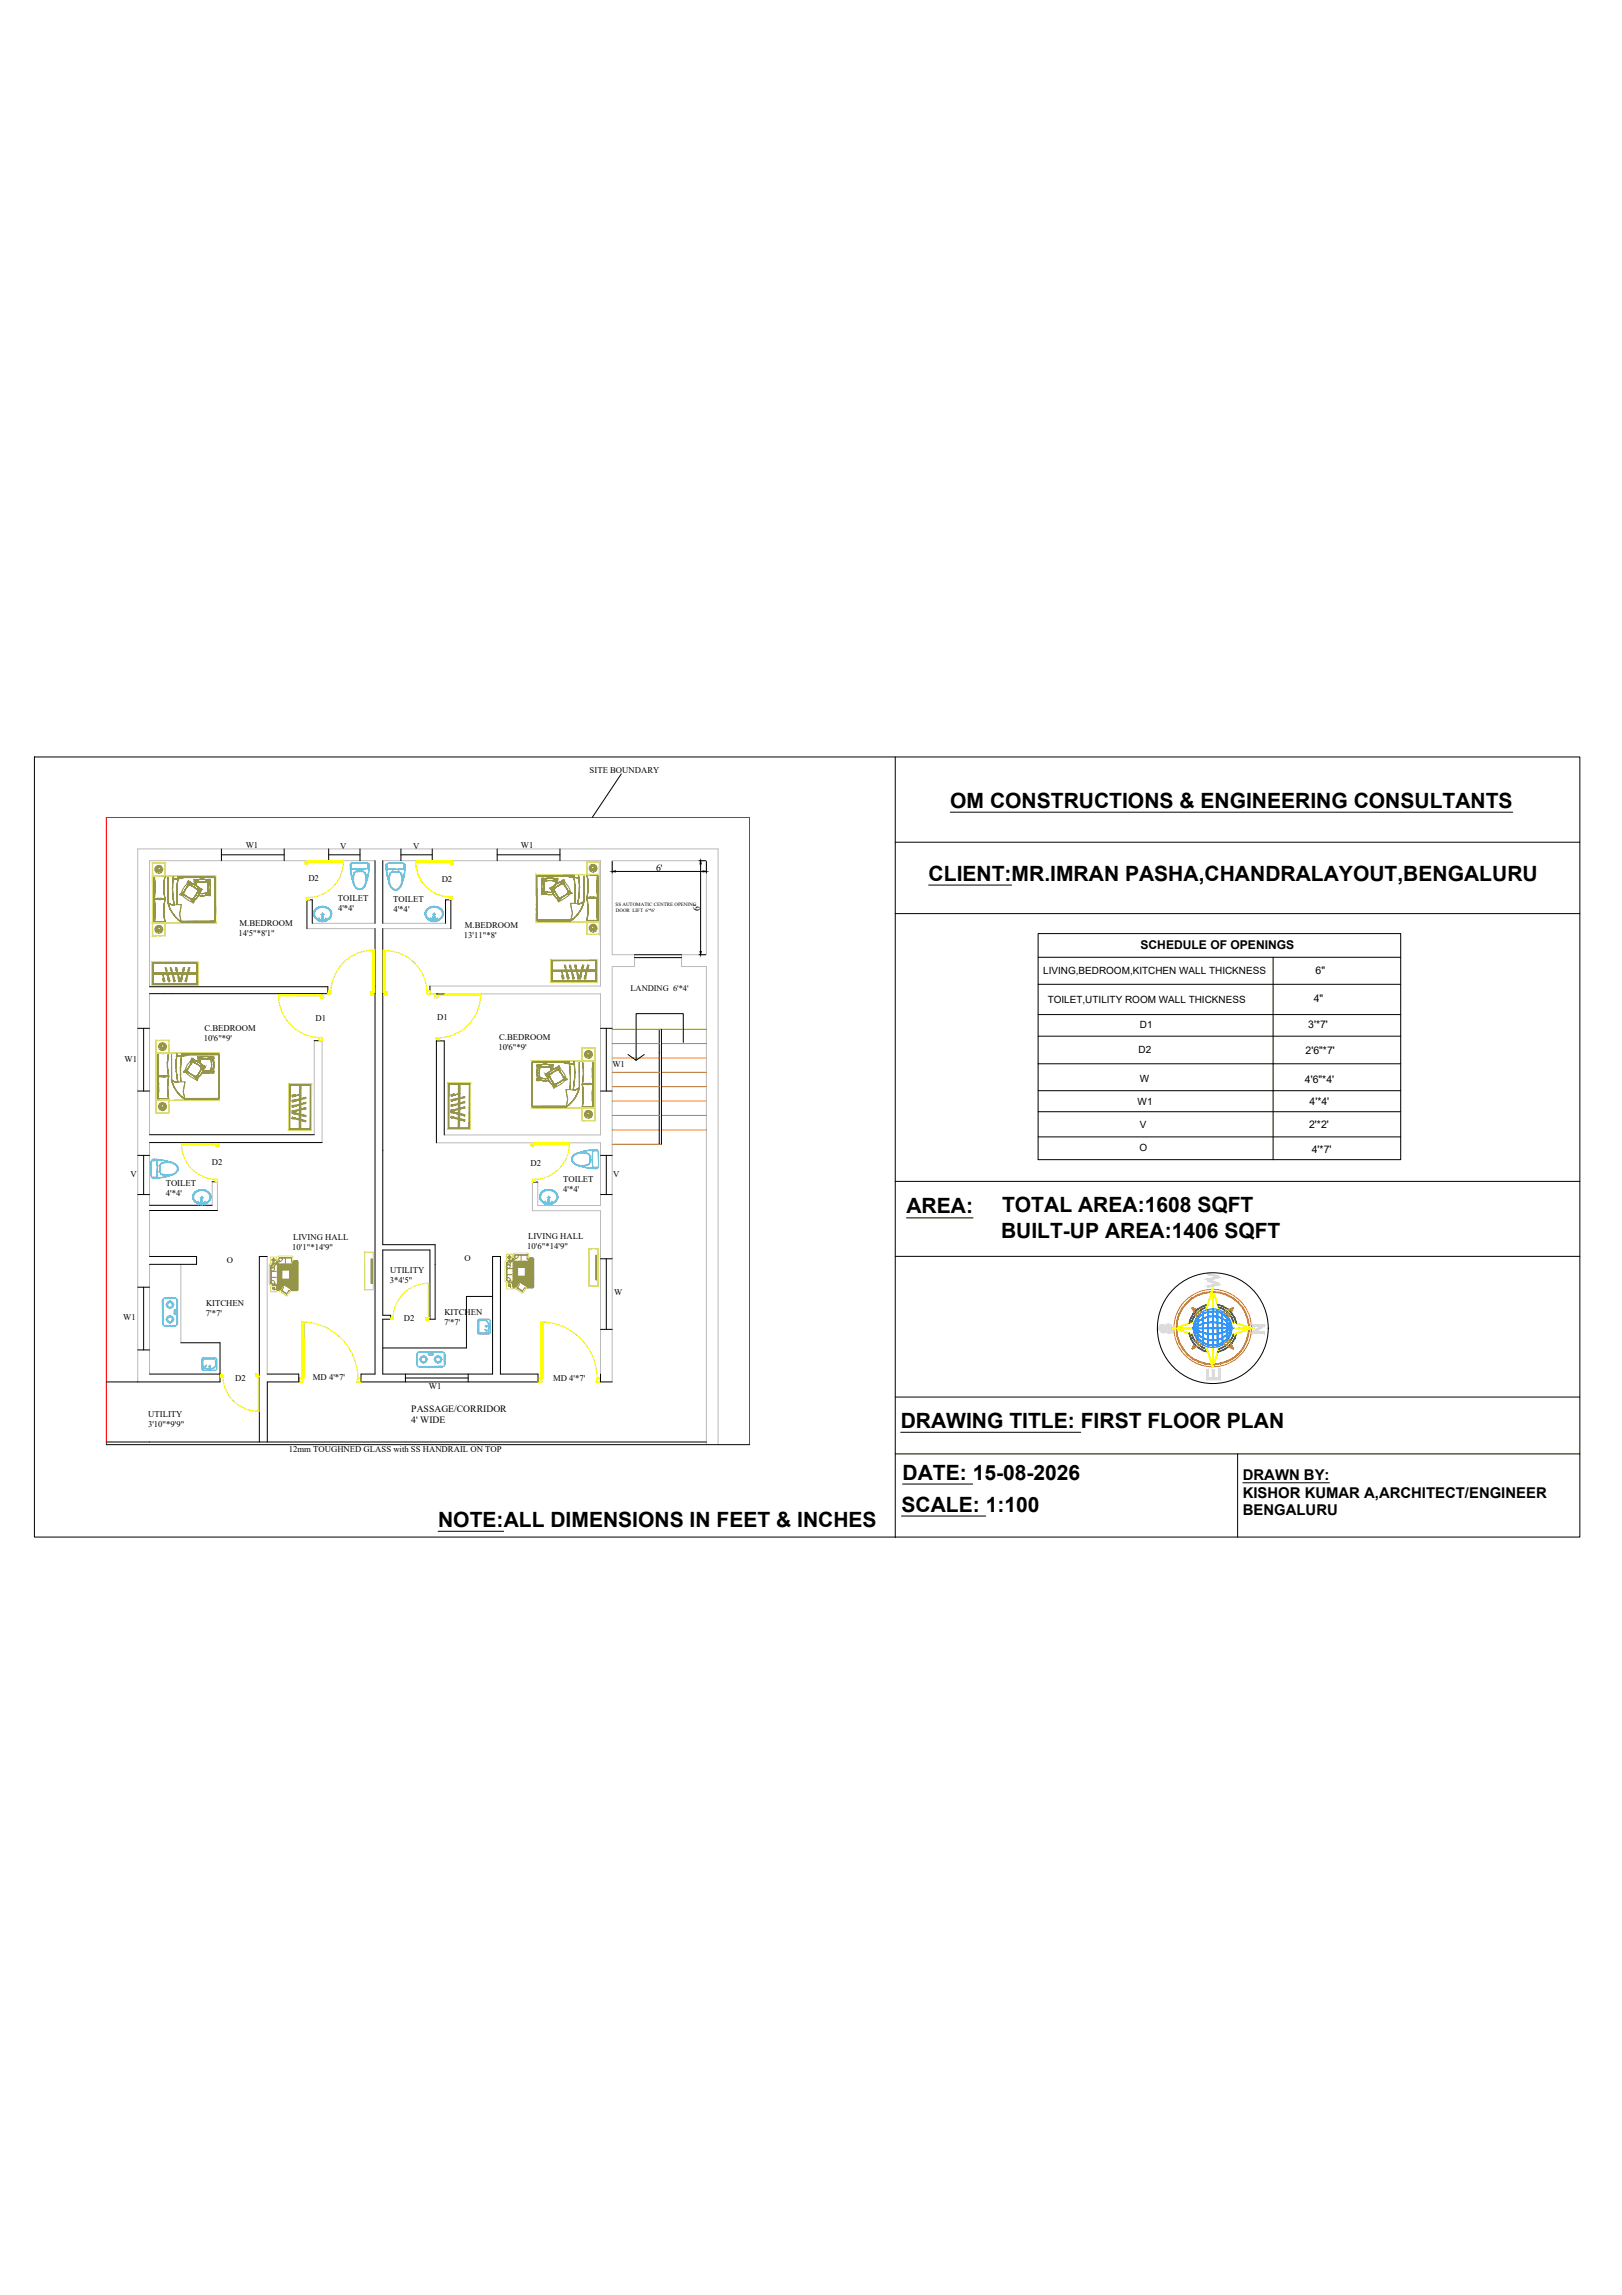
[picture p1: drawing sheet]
<svg xmlns="http://www.w3.org/2000/svg" width="594mm" height="841mm" viewBox="0 0 594 841" stroke-linecap="round" stroke-linejoin="round" font-family="sans-serif">
<defs><g id="words">
<g font-size="7.7">
<text x="348.1" y="296">OM CONSTRUCTIONS &amp; ENGINEERING CONSULTANTS</text>
<text x="340.1" y="322.7">CLIENT:MR.IMRAN PASHA,CHANDRALAYOUT,BENGALURU</text>
<text x="332" y="444.7">AREA:</text>
<text x="367" y="444.3">TOTAL AREA:1608 SQFT</text>
<text x="366.6" y="453.6">BUILT-UP AREA:1406 SQFT</text>
<text x="329.9" y="523.3">DRAWING TITLE: FIRST FLOOR PLAN</text>
<text x="330.6" y="542.2">DATE: 15-08-2026</text>
<text x="330.2" y="554">SCALE: 1:100</text>
<text x="160.5" y="559.5">NOTE:ALL DIMENSIONS IN FEET &amp; INCHES</text>
</g>
<g font-size="5.4">
<text x="455.2" y="542.2">DRAWN BY:</text>
<text x="455.2" y="548.8">KISHOR KUMAR A,ARCHITECT/ENGINEER</text>
<text x="455.2" y="555.4">BENGALURU</text>
</g>
<text font-size="4.4" x="417.7" y="347.8">SCHEDULE OF OPENINGS</text>
<g font-size="3.8">
<text x="481.8" y="356.9">6&quot;</text>
<text x="481.2" y="367.3">4&quot;</text>
<text x="479.2" y="376.8">3'*7'</text>
<text x="478.2" y="386.3">2'6&quot;*7'</text>
<text x="477.9" y="396.9">4'6&quot;*4'</text>
<text x="479.6" y="404.9">4'*4'</text>
<text x="479.5" y="413.5">2'*2'</text>
<text x="480.5" y="422.5">4'*7'</text>
</g>
<g font-size="3.6">
<text x="382.1" y="356.9">LIVING,BEDROOM,KITCHEN WALL THICKNESS</text>
<text x="383.7" y="367.6">TOILET,UTILITY ROOM WALL THICKNESS</text>
<text x="417.5" y="376.8">D1</text>
<text x="417" y="385.9">D2</text>
<text x="417.4" y="396.4">W</text>
<text x="416.7" y="404.8">W1</text>
<text x="417.5" y="413.5">V</text>
<text x="417.3" y="421.8">O</text>
</g>
<g font-size="3.5">
<text x="240.3" y="319">6'</text>
<text x="256.3" y="333.8" transform="rotate(-90 256.3 333.8)">6'</text>
<text x="150.7" y="517.4">PASSAGE/CORRIDOR</text>
<text x="150.7" y="521.4">4' WIDE</text>
</g>
<g font-size="3.2">
<text x="216" y="283.2">SITE BOUNDARY</text>
<text x="90" y="310.9">W1</text>
<text x="124.5" y="311">V</text>
<text x="151.3" y="311">V</text>
<text x="190.8" y="310.9">W1</text>
<text x="112.9" y="323">D2</text>
<text x="161.8" y="323.3">D2</text>
<text x="123.8" y="330.4">TOILET</text>
<text x="123.8" y="333.9">4'*4'</text>
<text x="144" y="330.4">TOILET</text>
<text x="144.1" y="334">4'*4'</text>
<text x="87.7" y="339.3">M.BEDROOM</text>
<text x="170.3" y="340.2">M.BEDROOM</text>
<text x="87.4" y="342.9">14'5&quot;*8'1&quot;</text>
<text x="169.9" y="343.8">13'11&quot;*8'</text>
<text x="74.9" y="377.9">C.BEDROOM</text>
<text x="115.6" y="374">D1</text>
<text x="160.2" y="373.7">D1</text>
<text x="74.6" y="381.5">10'6&quot;*9'</text>
<text x="182.8" y="381.3">C.BEDROOM</text>
<text x="45.6" y="389.2">W1</text>
<text x="182.5" y="384.8">10'6&quot;*9'</text>
<text x="224.3" y="390.8">W1</text>
<text x="47.8" y="431.2">V</text>
<text x="77.6" y="426.8">D2</text>
<text x="194.3" y="427.4">D2</text>
<text x="224.6" y="431.2">V</text>
<text x="60.7" y="434.7">TOILET</text>
<text x="206.3" y="433.1">TOILET</text>
<text x="206.3" y="436.7">4'*4'</text>
<text x="60.8" y="438.3">4'*4'</text>
<text x="107.3" y="454.4">LIVING HALL</text>
<text x="193.4" y="453.9">LIVING HALL</text>
<text x="107" y="457.9">10'1&quot;*14'9&quot;</text>
<text x="193.1" y="457.5">10'6&quot;*14'9&quot;</text>
<text x="83.1" y="462.7">O</text>
<text x="142.9" y="466.6">UTILITY</text>
<text x="170.1" y="462.1">O</text>
<text x="142.8" y="470.2">3*4'5&quot;</text>
<text x="75.5" y="478.7">KITCHEN</text>
<text x="224.9" y="474.5">W</text>
<text x="45.1" y="483.9">W1</text>
<text x="75.4" y="482.3">7'*7'</text>
<text x="147.9" y="484.1">D2</text>
<text x="162.7" y="485.5">7'*7'</text>
<text x="162.8" y="481.9">KITCHEN</text>
<text x="86.1" y="505.9">D2</text>
<text x="114.6" y="505.7">MD 4'*7'</text>
<text x="157.1" y="509">W1</text>
<text x="202.6" y="506.2">MD 4'*7'</text>
<text x="54.3" y="519.2">UTILITY</text>
<text x="54.2" y="522.8">3'10&quot;*9'9&quot;</text>
<text x="105.8" y="532.2">12mm TOUGHNED GLASS with SS HANDRAIL ON TOP</text>
</g>
<text font-size="3.1" x="230.9" y="363.3">LANDING 6'*4'</text>
<g font-size="1.8">
<text x="225.5" y="332.1">SS AUTOMATIC CENTRE OPENING</text>
<text x="225.5" y="334.2">DOOR LIFT 6'*6'</text>
</g>
</g></defs>
<!-- layer: 0 -->
<path d="M38.9 529.4v-229.8h235.6v229.8" fill="none" stroke="#f00" stroke-width=".37"/>
<g fill="none" stroke="#bababa" stroke-width=".37">
<path d="M137.4 315.4h-82.6v46.2M140.2 315.4h79.7v45.9h-62.4M114.4 338.4h23M140.2 338.4h23M112.4 340.3h25M140.2 340.3h24.9M54.8 364.1v51.7M157.5 364.2h2.3M162.7 364.2h57.2v51.7h-57.2M115.1 381.4v34.4M118 381.4v37.3M54.8 418.7v23"/>
<path d="M159.8 418.8h60.1v23h-22.9v-8.6M77.7 433.1v8.6M79.7 433.1v10.5M195 433.2v10.5h24.9v59.8M54.8 443.6v16.8M54.8 463.3v40.2M66.2 463.3v28.8M97.9 460.4v43.1M50.4 506.4v-195.3h212.6v218.3M224.2 506.4v-152.2h8.2v-4.3h-8.2v-34.5h34.5v34.5h-9.1v4.3h9.1v175.2"/>
</g>
<g fill="none" stroke="#000" stroke-width=".37">
<path d="M12.6 277.4h566v285.9h-566zM327.9 277.4v286.1M227.6 283.6l-10.7 16M348.1 297.6h205.9M81.1 313.3h23M81.1 311.1v4.3M104.1 311.1v4.3M120.4 313.3h11.5M120.4 311.1v4.3M131.9 311.1v4.3M137.4 315.4v23M140.2 315.4v23"/>
<path d="M146.8 311.1v4.3M146.8 313.3h11.5M158.3 311.1v4.3M182.1 313.3h23M182.1 311.1v4.3M205.1 311.1v4.3M224.2 315.7v4.2M225.5 319.3h32M256 315.4h2.4M256.6 316.6v32.1M258.7 315.7v4.2M327.9 308.6h250.7"/>
<path d="M114.4 338.4v-8.6h-2v10.5M163.2 338.4v-8.6h1.9v10.5M327.9 334.8h250.7M340.1 324.3h30.4M137.4 340.3v163.2h-5.2v2.9M140.2 340.3v115.8h19.2v27.3h-1.9v-25.3h-17.3v23.9h2.9v1.4h-2.9v20.1h40.2v-43.1h2.9v43.1h13.7v2.9M232.4 349.9h17.2M232.4 350.9h17.2M256 349.9h2.4M380.2 342.1h132.8v82.9h-132.8zM380.2 350.8h132.8M466.3 350.8v48.9h46.7"/>
<path d="M50.4 376.8h4.4M52.6 376.8v23M54.8 361.6h65.3v2.5h-65.3M157.5 361.3v2.9M159.8 364.2h2.9M219.9 376.8h4.3M222.1 376.8v23M241.5 377.1v42.2M242.3 377.2v42.1M380.2 360.7h132.8M380.2 371.8h132.8M380.2 379.7h132.8"/>
<path d="M50.4 399.8h4.4M115.1 381.4h2.9M219.9 399.8h4.3M236 386.4l-3 2.2M250.3 382v-10.5h-17.3v17.1l-3-2.2M380.2 399.7h86.1v25.3M380.2 389.8h132.8M54.8 415.8h60.3M54.8 418.7h63.2M162.7 415.9v-34.4h-2.9v37.3M380.2 407.4h132.8M380.2 416.6h132.8"/>
<path d="M50.4 423.4h4.4M50.4 437.8h4.4M52.6 423.4v14.4M77.7 433.1h2M195 433.2h2M219.9 423.4h4.3M219.9 437.8h4.3M222.1 423.4v14.4M327.9 432.9h250.7M54.8 441.7h22.9M54.8 443.6h24.9M332 446.3h24.4"/>
<path d="M50.4 471.7h4.4M52.6 471.7v23M54.8 460.4h17.2v2.9h-17.2M97.9 460.4h-2.9v68M180.4 475.1h-9.6v18.9h-30.6M219.9 461.3h4.3M222.1 461.3v25.9M327.9 460.4h250.7M50.4 494.7h4.4M66.2 492.1h14.4v14.3h-41.7M219.9 487.2h4.3M54.8 503.5h25.8"/>
<path d="M97.9 503.5h11.5v2.9M110.9 506.4h-13v22M130.8 506.4h67.7M148.5 503.5v2.9M148.5 505h23M171.5 503.5v2.9M218.4 506.4h5.8M219.9 503.5v2.9M327.9 512h250.7M38.9 529.4h235.6M38.9 528.4h219.8M327.9 532.8h250.7"/>
<path d="M329.9 524.9h65.9M453.3 532.8v30.5M330.2 555.6h30.8M330.6 543.8h25.7M455.2 543.4h31.7M160.5 561.2h24"/>
<circle cx="444.2" cy="486.7" r="20.3"/>
</g>
<g fill="none" stroke="#ff7f00" stroke-width=".37">
<path d="M224.2 377.2h34.5M224.2 382.4h17.3M224.2 387.7h17.3M224.2 393h17.3M224.2 398.2h17.3M242.3 382.4h16.4M242.3 387.7h16.4M242.3 393h16.4M242.3 398.2h16.4M224.2 403.5h17.3M224.2 408.8h17.3M224.2 414h17.3"/>
<path d="M224.2 419.3h18.1M242.3 403.5h16.4M242.3 408.8h16.4M242.3 414h16.4"/>
</g>
<!-- layer: Z_entity -->
<g fill="#ff0" stroke="#ff0" stroke-width=".37">
<path d="M218.7 505v.7zM218.7 505v.7z"/>
<path d="M198.1 484.4h.8zM198.1 484.5l.8-.1zM198.8 484.5l.1 20.5zM198.8 484.5l.1 20.5z"/>
<path d="M218.4 506.3h1.4zM218.4 506.5l1.4-.2z"/>
<path d="M218.7 505.1l1.1-.2zM218.7 504.9h1.1z"/>
<path d="M197 506.5l1.5-.2zM197 506.3h1.5z"/>
<path d="M198.1 484.5l.1 20.5zM198.1 484.5l.1 20.5zM198.1 505l.1 .7zM198.1 505l.1 .7z"/>
<path d="M197 504.9h1.8zM197 505.1l1.8-.2z"/>
<path d="M219.8 505l.1 1.4zM219.8 505l.1 1.4z"/>
<path d="M197 505l.1 1.4zM197 505l.1 1.4z"/>
<path d="M102 364.3l.1 .5zM102 364.3l.1 .5zM102 364.3h15.4zM102.1 364.3h15.3z"/>
<path d="M117.9 380.3l.1 1.1zM117.9 380.3l.1 1.1z"/>
<path d="M116.9 380.3l.1 .8zM116.9 380.3l.1 .8z"/>
<path d="M118.4 364.6l.1 1.1zM118.4 364.6l.1 1.1z"/>
<path d="M102 364.8h15.4zM102 364.9l15.4-.1zM117.4 364.8h.5zM117.4 364.9l.5-.1z"/>
<path d="M117.3 364.3l.2 1.4zM117.3 364.3l.2 1.4z"/>
<path d="M116.9 380.3l1.1-.1zM116.9 380.2h1.1z"/>
<path d="M117.4 365.6h1zM117.4 365.7l1-.1z"/>
<path d="M160.4 381.2h.5zM160.4 381.2h.5z"/>
<path d="M176 364.2l.1 .5zM176 364.2l.1 .5zM160.4 364.2h15.7zM160.4 364.2h15.7z"/>
<path d="M159.8 380.4l.1 1.1zM159.8 380.4l.1 1.1z"/>
<path d="M160.9 380.4v.8zM160.9 380.4v.8z"/>
<path d="M159.3 364.4l.1 1.2zM159.3 364.4l.1 1.2z"/>
<path d="M160.4 364.7h15.6zM160.4 364.7h15.6zM159.9 364.7h.5zM159.9 364.7h.5z"/>
<path d="M160.3 364.2l.2 1.4zM160.3 364.2l.2 1.4z"/>
<path d="M159.8 380.3h1.1zM159.8 380.4l1.1-.1z"/>
<path d="M159.3 365.6l1.1-.1zM159.3 365.5h1.1z"/>
<path d="M131 505l.1 .7zM131 505l.1 .7z"/>
<path d="M110.6 484.4h.7zM110.6 484.5l.7-.1zM111.2 484.5l.1 20.5zM111.2 484.5l.1 20.5z"/>
<path d="M130.8 506.3h1.4zM130.8 506.5l1.4-.2z"/>
<path d="M131.1 505.1l1.1-.2zM131.1 504.9h1.1z"/>
<path d="M109.4 506.5l1.5-.2zM109.4 506.3h1.5z"/>
<path d="M110.5 484.5l.1 20.5zM110.5 484.5l.1 20.5zM110.5 505l.1 .7zM110.5 505l.1 .7z"/>
<path d="M109.4 504.9h1.8zM109.4 505.1l1.8-.2z"/>
<path d="M132.2 505l.1 1.4zM132.2 505l.1 1.4z"/>
<path d="M109.3 505l.2 1.4zM109.3 505l.2 1.4z"/>
<path d="M112.7 329.7l.4-.1zM112.7 329.6h.4z"/>
<path d="M125.8 315.4v.4zM125.8 315.4v.4zM112.7 315.4h13.1zM112.7 315.4h13.1z"/>
<path d="M112.2 328.9l.1 .9zM112.2 328.9l.1 .9z"/>
<path d="M113.1 328.9l.1 .7zM113.1 328.9l.1 .7z"/>
<path d="M111.7 315.6l.2 1zM111.7 315.6l.2 1z"/>
<path d="M112.7 315.8h13.1zM112.7 315.8h13.1zM112.3 315.8h.4zM112.3 315.8h.4z"/>
<path d="M112.7 315.4l.1 1.2zM112.7 315.4l.1 1.2z"/>
<path d="M112.3 328.9h.8zM112.3 329l.8-.1z"/>
<path d="M111.8 316.6l.9-.1zM111.8 316.5h.9z"/>
<path d="M165.5 328.7l.1 .9zM165.5 328.7l.1 .9z"/>
<path d="M164.6 328.7l.1 .7zM164.6 328.7l.1 .7z"/>
<path d="M165.9 315.7l.1 .9zM165.9 315.7l.1 .9z"/>
<path d="M165 315.5l.1 1.1zM165 315.5l.1 1.1z"/>
<path d="M164.6 328.7h.9zM164.6 328.7h.9z"/>
<path d="M165 316.6h.9zM165 316.6h.9z"/>
<path d="M165.5 328.7l.1 .9zM165.5 328.7l.1 .9z"/>
<path d="M164.6 328.7l.1 .7zM164.6 328.7l.1 .7z"/>
<path d="M165.9 315.7l.1 .9zM165.9 315.7l.1 .9z"/>
<path d="M165 315.5l.1 1.1zM165 315.5l.1 1.1z"/>
<path d="M164.6 328.7h.9zM164.6 328.7h.9z"/>
<path d="M165 316.6h.9zM165 316.6h.9z"/>
<path d="M116.9 381.3h1.1zM116.9 381.4l1.1-.1z"/>
<path d="M79.6 432.2l.1 .9zM79.6 432.2l.1 .9z"/>
<path d="M78.8 432.2v.7zM78.8 432.2v.7z"/>
<path d="M80 419.3l.1 .8zM80 419.3l.1 .8z"/>
<path d="M79.1 419l.1 1.1zM79.1 419l.1 1.1z"/>
<path d="M78.8 432.3l.9-.1zM78.8 432.2h.9z"/>
<path d="M79.2 420.1h.9zM79.2 420.2l.9-.1z"/>
<path d="M195.5 433l.4-.1zM195.5 432.9h.4z"/>
<path d="M208.6 418.7v.4zM208.6 418.7v.4zM195.5 418.7h13.1zM195.5 418.7h13.1z"/>
<path d="M195 432.2l.1 1zM195 432.2l.1 1z"/>
<path d="M195.9 432.2v.8zM195.9 432.2v.8z"/>
<path d="M194.5 418.9l.1 .9zM194.5 418.9l.1 .9z"/>
<path d="M195.5 419.2l13.1-.1zM195.5 419.1h13.1zM195.1 419.2l.4-.1zM195.1 419.1h.4z"/>
<path d="M195.4 418.7l.2 1.1zM195.4 418.7l.2 1.1z"/>
<path d="M195 432.2h.9zM195 432.3l.9-.1z"/>
<path d="M194.6 419.9l.9-.1zM194.6 419.8h.9z"/>
<path d="M80.7 503.8h.9zM80.7 503.9l.9-.1z"/>
<path d="M80.9 504.8l.7-.1zM80.9 504.7h.7z"/>
<path d="M93.8 503.5l.9-.1zM93.8 503.4h.9z"/>
<path d="M93.8 504.3h1.1zM93.8 504.4l1.1-.1z"/>
<path d="M81.6 503.9l.1 .9zM81.6 503.9l.1 .9z"/>
<path d="M93.8 503.5v.8zM93.8 503.5v.8z"/>
<path d="M143.1 483.4h.9zM143.1 483.5l.9-.1z"/>
<path d="M143.3 482.6l.7-.1zM143.3 482.5h.7z"/>
<path d="M156 483.9l1-.1zM156 483.8h1z"/>
<path d="M156 482.9h1.1zM156 483l1.1-.1z"/>
<path d="M144 482.5v.9zM144 482.5v.9z"/>
<path d="M156 483l.1 .9zM156 483l.1 .9z"/>
<path d="M120.3 363.1l.1 .5zM120.3 363.1l.1 .5z"/>
<path d="M136.6 348.2h.5zM136.6 348.2h.5zM137.1 348.2v15.4zM137.1 348.2v15.4z"/>
<path d="M120.1 364.1h1.1zM120.1 364.2l1.1-.1z"/>
<path d="M120.3 363.1l.9-.1zM120.3 363h.9z"/>
<path d="M135.8 364.7l1.1-.1zM135.8 364.6h1.1z"/>
<path d="M136.6 348.2v15.4zM136.6 348.2v15.4zM136.6 363.6v.5zM136.6 363.6v.5z"/>
<path d="M135.8 363.5h1.3zM135.8 363.6l1.3-.1z"/>
<path d="M121.1 363.1l.2 1zM121.1 363.1l.2 1z"/>
<path d="M135.7 363.6l.1 1zM135.7 363.6l.1 1z"/>
<path d="M140.4 348.3h.5zM140.4 348.3h.5zM140.4 348.3v15.4zM140.4 348.3v15.4z"/>
<path d="M156.4 364.3l1.1-.1zM156.4 364.2h1.1z"/>
<path d="M156.4 363.1h.8zM156.4 363.2l.8-.1z"/>
<path d="M140.7 364.7h1.1zM140.7 364.8l1.1-.1z"/>
<path d="M140.9 348.3l.1 15.4zM140.9 348.3l.1 15.4zM140.9 363.7l.1 .5zM140.9 363.7l.1 .5z"/>
<path d="M140.4 363.7l1.4-.1zM140.4 363.6h1.4z"/>
<path d="M156.3 363.2l.1 1zM156.3 363.2l.1 1z"/>
<path d="M141.7 363.7l.1 1zM141.7 363.7l.1 1z"/>
<path d="M157.4 363.2l.1 1zM157.4 363.2l.1 1z"/>
<path d="M451.2 486.6v.3l7.1-.3zM451.2 486.9l7.1-.3v.3z"/>
<path d="M430.1 486.6v.3l6.9-.3zM430.1 486.9l6.9-.3v.3z"/>
<path d="M430.5 486.8l7.1-2.4-.1-.2zM429.6 486.8l7.9-2.6-7 2.6zM429.6 486.8l8 2.3-7.1-2.3zM429.6 486.8l8 2.3-.1 .3z"/>
<path d="M444.1 493.8l.2 7.1v-7.1zM444.1 493.8l.2 7.1h-.2z"/>
<path d="M441.6 493.5l2.5 7.5 .2-.1zM441.6 493.5l.2-.1 2.5 7.5z"/>
<path d="M446.6 493.4l-2.3 7.6 2.5-7.5zM446.6 493.4l-2.3 7.6-.2-.1z"/>
<path d="M444.1 472.5l.2 7.1v-7.1zM444.1 472.5l.2 7.1h-.2z"/>
<path d="M444.2 472.9l2.4 7.3 .2-.1zM444.2 472.1l2.6 8-2.6-7.2zM444.2 472.1l-2.4 8.1 2.4-7.3zM444.2 472.1l-2.4 8.1-.2-.1z"/>
<path d="M450.9 484.2l-.1 .2 8 2.4zM450.8 484.4l8 2.4h-.9zM450.9 489.4l7.9-2.6h-.9zM450.8 489.1l7.1-2.3-7 2.6z"/>
</g>
<g fill="none" stroke="#ff0" stroke-width=".37">
<path d="M111.8 315.6h.5v.2M125.8 315.8a13.2 13.2 0 0 1-12.7 13.1M152.3 315.9a13 13 0 0 0 12.3 12.8M165 315.5h-12.7v.4M165.9 315.4h-.4v.2M165.9 315.7h-.4v.2h-13.2M112.7 329.6v.2h-.4M164.6 329.4l.9 .2M136.6 348.2a15.6 15.6 0 0 0-15.4 14.9M140.9 348.3a15.5 15.5 0 0 1 15.5 14.9M102 364.8a15.6 15.6 0 0 0 14.9 15.5M118.4 364.6h-.5v.2"/>
<path d="M120.3 363.6h-.2v.5M136.6 364.1h.3v.5M140.9 364.2h-.2v.5M159.3 364.4h.6v.3M176 364.7a15.8 15.8 0 0 1-15.1 15.7M160.4 381.2v.3h-.6M66.5 419.5a12.9 12.9 0 0 0 12.3 12.7M79.2 419h-12.7v.5M80.1 419.3h-.5v.2h-13.1M194.6 418.9h.5v.2M208.6 419.1a13.2 13.2 0 0 1-12.7 13.1M78.8 432.9l.9 .2"/>
<path d="M195.5 433v.2h-.5M156.7 470.3v13.1h.3v.5M156.7 470.3h.4v12.7M156.7 470.3a12.8 12.8 0 0 0-12.7 12.2M111.2 484.4a20.8 20.8 0 0 1 19.9 20.6M143.3 483h-.2v.4M198.8 484.4a20.8 20.8 0 0 1 19.9 20.6M80.7 503.9l.2 .9M81.6 504.8a13 13 0 0 0 12.9 12.4M94.7 503.5v.4h-.2v13.3M94.9 504.3v12.9h-.4M110.6 505.7h.3v.7"/>
<path d="M131.1 505.7h-.3v.7M198.1 505.7h.4v.7M218.7 505.7h-.3v.7"/>
</g>
<g fill="#dddd6e" stroke="#dddd6e" stroke-width=".37">
<path d="M55.8 320.9l.1 17.3zM55.8 320.9v17.4zM55.8 338.3l23.1-.1zM55.8 338.3h23.2zM78.9 321l.1 17.3zM79 320.9v17.4zM55.9 321l23.1-.1zM55.9 320.9h23.1z"/>
<path d="M60.4 338.3l.1 4.6zM60.4 338.3l.1 4.6zM55.9 338.3l4.6-.1zM55.8 338.2h4.7zM55.8 338.2l.1 4.6zM55.8 338.2v4.7zM55.9 342.8h4.6zM55.8 342.9l4.7-.1z"/>
<path d="M60.4 316.3l.1 4.6zM60.4 316.3l.1 4.6zM55.9 316.3h4.6zM55.8 316.3h4.7zM55.8 316.3l.1 4.6zM55.8 316.3v4.7zM55.9 320.9h4.6zM55.8 321l4.7-.1z"/>
<path d="M219.5 320.5l.1 17.3zM219.5 320.5l.1 17.3zM196.4 337.8h23.2zM196.5 337.8h23zM196.4 320.4v17.4zM196.4 320.4l.1 17.4zM196.4 320.4h23.1zM196.5 320.5l23-.1z"/>
<path d="M214.9 337.8l.1 4.6zM214.9 337.8l.1 4.6zM214.9 337.8h4.7zM215 337.8h4.6zM219.6 337.8v4.7zM219.5 337.8l.1 4.7zM214.9 342.5h4.7zM214.9 342.4h4.6z"/>
<path d="M214.9 315.8l.1 4.7zM214.9 315.8l.1 4.7zM214.9 315.8h4.7zM215 315.9l4.6-.1zM219.6 315.8v4.7zM219.5 315.9l.1 4.6zM214.9 320.5h4.7zM214.9 320.4h4.6z"/>
<path d="M217.8 388.7l.1 17.4zM217.8 388.7l.1 17.4zM194.7 406.1h23.2zM194.7 406.1l23.1-.1zM194.7 388.7v17.4zM194.7 388.7l.1 17.3zM194.7 388.7h23.1zM194.8 388.8l23-.1z"/>
<path d="M213.2 406l.1 4.7zM213.2 406l.1 4.7zM213.2 406h4.7zM213.3 406.1l4.6-.1zM217.9 406v4.7zM217.8 406.1l.1 4.6zM213.2 410.7h4.7zM213.2 410.6h4.6z"/>
<path d="M213.2 384.1l.1 4.6zM213.2 384.1l.1 4.6zM213.2 384.1h4.7zM213.3 384.2l4.6-.1zM217.9 384.1v4.7zM217.8 384.2l.1 4.6zM213.2 388.8h4.7zM213.2 388.7h4.6z"/>
<path d="M57.1 385.9l.1 17.3zM57.1 385.9v17.4zM57.2 403.2h23zM57.1 403.3h23.2zM80.2 385.9l.1 17.4zM80.2 385.9l.1 17.4zM57.2 385.9h23.1zM57.2 385.9h23.1z"/>
<path d="M61.8 403.3v4.5zM61.8 403.3v4.5zM57.2 403.3l4.6-.1zM57.1 403.2h4.7zM57.1 403.2l.1 4.6zM57.1 403.2v4.7zM57.2 407.8h4.6zM57.1 407.9l4.7-.1z"/>
<path d="M61.8 381.3v4.6zM61.8 381.3v4.6zM57.2 381.3l4.6-.1zM57.1 381.2h4.7zM57.1 381.2l.1 4.7zM57.1 381.2v4.7zM57.2 385.9h4.6zM57.1 385.9h4.7z"/>
<path d="M55.7 352.7l16.8-.1zM55.6 352.6h16.9zM55.6 352.6l.1 8.3zM55.6 352.6v8.4zM55.7 360.9h16.8zM55.6 361h16.9zM72.5 352.6v8.4zM72.5 352.6v8.4z"/>
<path d="M201.9 351.7l16.8-.1zM201.7 351.6h17zM201.7 351.6l.2 8.3zM201.7 351.6v8.3zM201.7 359.9h16.9zM201.7 359.9h17zM218.6 351.6l.1 8.3zM218.6 351.6l.1 8.3z"/>
<path d="M172.3 397l-.1 16.8zM172.3 397l-.1 16.8zM164.1 397l8.3-.1zM164 396.9h8.4zM164 396.9v16.9zM164 396.9l-.1 16.9zM164 413.8h8.2zM163.9 413.8h8.3z"/>
<path d="M114 397.3l-.1 16.8zM114 397.3v16.8zM105.9 397.2h8.3zM105.8 397.2h8.4zM105.8 397.2l-.1 16.8zM105.8 397.2l-.2 16.9zM105.7 414l8.3 .1zM105.6 414.1h8.4z"/>
<path d="M136.8 459v13.6zM136.8 459v13.6zM133.5 472.6h3.3zM133.5 472.6h3.3zM133.5 458.9v13.7zM133.5 458.9v13.7zM133.5 458.9h3.3zM133.5 459l3.3-.1z"/>
<path d="M219.1 457.6v13.6zM219.1 457.6v13.6zM215.8 471.2h3.3zM215.8 471.2h3.3zM215.8 457.6v13.6zM215.8 457.6v13.6zM215.8 457.6h3.3zM215.8 457.6h3.3z"/>
</g>
<g fill="#959549" stroke="#959549" stroke-width=".37">
<path d="M56.5 320.9v17.4zM56.5 320.9v17.4z"/>
<path d="M56.6 337.8l1.3-.1zM56.6 337.9l1.3-.2zM57.9 337.7h1.3zM57.9 337.8l1.3-.1zM59.2 337.7l1.2 .1zM59.2 337.8l1.2 .1z"/>
<path d="M56.5 329.5l.3 2.8zM56.5 329.5l.3 2.8zM56.7 332.3l.1 2.8zM56.7 332.3l.1 2.8zM56.7 335.1l-.1 2.8zM56.7 335.1l-.2 2.8z"/>
<path d="M58.5 329.7l1.9-.2zM58.5 329.6l1.9-.1zM56.6 329.6l1.9 .1zM56.6 329.5l1.9 .1z"/>
<path d="M60.1 336.2l.4 1.7zM60.1 336.2l.4 1.7zM60.1 334.5v1.7zM60.1 334.5l.1 1.7zM60.1 332.9v1.6zM60.1 332.9v1.6zM60.1 331.2v1.7zM60.1 331.2v1.7zM60.4 329.5l-.3 1.7zM60.4 329.5l-.2 1.7z"/>
<path d="M65.4 337.2l1 .8zM65.4 337.2l1.1 .7zM64.5 336.3l1 .8zM64.5 336.3l1 .8zM63.7 335.4l.8 .9zM63.7 335.4l.8 .9zM62.9 334.3l.8 1zM62.9 334.3l.8 1zM62.3 333.2l.6 1.1zM62.3 333.2l.7 1zM61.8 332l.6 1.2zM61.8 332l.6 1.2zM61.5 330.8l.3 1.2zM61.5 330.8l.4 1.2z"/>
<path d="M62.1 331.2l.7 .3zM62.1 331.2l.7 .3zM61.5 330.8l.6 .4zM61.5 330.8l.6 .4z"/>
<path d="M63.3 331.7l.5-.1zM63.3 331.6h.5zM62.8 331.5l.5 .2zM62.8 331.5l.5 .1z"/>
<path d="M63.4 329.6l.4 2zM63.4 329.6l.4 2zM63.2 327.5l.3 2.1zM63.2 327.5l.3 2.1zM63.1 325.4l.2 2.1zM63.1 325.4l.2 2.1zM63.2 323.3l-.1 2.1zM63.2 323.3v2.1zM63.5 321.2l-.3 2.1zM63.5 321.2l-.2 2.1z"/>
<path d="M64.8 328.9l.1 2.6zM64.8 328.9l.1 2.6zM64.8 326.3v2.6zM64.8 326.3v2.6zM64.9 323.7l-.1 2.6zM64.9 323.7l-.1 2.6zM65.2 321.1l-.3 2.6zM65.2 321.1l-.2 2.6z"/>
<path d="M69.6 329.3l.9 .3zM69.6 329.2l.9 .4zM68.7 328.8l.9 .5zM68.7 328.7l.9 .5zM67.8 328.2l.9 .6zM67.9 328.2l.8 .5zM67.1 327.6l.8 .6zM67.2 327.5l.7 .7z"/>
<path d="M72.5 326.2l-.3 1zM72.5 326.2l-.3 1zM72.1 327.2l-.4 .9zM72.1 327.2l-.4 .9zM71.7 328l-.5 .9zM71.7 328l-.6 .8zM71.1 328.8l-.6 .8zM71.1 328.8l-.6 .8z"/>
<path d="M69.2 324.2l.9 .3zM69.2 324.3l.9 .3zM70.1 324.5l.9 .5zM70.1 324.6l.9 .4zM71 325l.8 .6zM71 325.1l.8 .5zM71.8 325.6l.8 .6zM71.8 325.7l.8 .5z"/>
<path d="M67.5 326.6l-.4 .9zM67.5 326.6l-.3 .9zM68 325.7l-.4 .9zM68 325.7l-.4 .9zM68.5 324.9l-.5 .8zM68.5 324.9l-.4 .9zM69.2 324.2l-.7 .7zM69.2 324.2l-.6 .8z"/>
<path d="M61.5 321.5v9.3zM61.5 321.5v9.3z"/>
<path d="M70.9 330l-.1 .9zM70.9 330v.9zM71.1 329.2l-.1 .8zM71.1 329.2l-.1 .8z"/>
<path d="M69.8 329.6l.6 .5zM69.8 329.6l.6 .5zM70.3 330.1l.6 .8zM70.3 330.1l.5 .8z"/>
<path d="M68.9 322.9v.9zM68.9 322.9v.9zM68.8 323.8l-.1 .8zM68.8 323.8l-.2 .8z"/>
<path d="M69.4 323.7l.6 .6zM69.4 323.7l.6 .6zM68.9 322.9l.5 .8zM68.9 322.9l.6 .7z"/>
<path d="M65.9 327.8l.9 .1zM65.9 327.9h.9zM66.8 327.9l.8 .3zM66.8 327.9l.8 .3z"/>
<path d="M67.3 326.7l-.6 .6zM66.6 327.3l.7-.6zM65.9 327.9l.8-.6zM65.9 327.8l.7-.5z"/>
<path d="M56.5 329.3l1.3-.1zM56.5 329.4l1.3-.2zM57.8 329.2h1.3zM57.8 329.3l1.3-.1zM59.1 329.2l1.3 .1zM59.1 329.3h1.3z"/>
<path d="M56.5 321l.3 2.8zM56.5 321l.3 2.8zM56.7 323.8l.1 2.8zM56.7 323.8l.1 2.8zM56.7 326.6l-.1 2.8zM56.7 326.6l-.2 2.8z"/>
<path d="M58.5 321.2l1.9-.2zM58.5 321.1l1.9-.1zM56.5 321l2 .2zM56.5 321l2 .1z"/>
<path d="M60.1 327.7l.3 1.7zM60.1 327.7l.3 1.7zM60 326l.2 1.7zM60 326l.2 1.7zM60 324.3l.1 1.7zM60 324.3l.1 1.7zM60.1 322.7l-.1 1.6zM60.1 322.7v1.6zM60.4 321l-.2 1.7zM60.4 321l-.2 1.7z"/>
<path d="M75 327.4l1-.1zM75 327.3l.9-.1zM74 327.5l1-.2zM74 327.4l1-.1zM73 327.4l1 .1zM73 327.3l1 .1z"/>
<path d="M75.9 323.3l.3 1zM75.9 323.3l.3 1zM76.1 324.3l.1 1zM76.1 324.3l.1 1zM76.1 325.3l.1 .9zM76.1 325.3v.9zM76.1 326.2l-.1 1zM76.1 326.2l-.2 1z"/>
<path d="M72 323.3l1-.2zM72 323.4l1-.3zM73 323.1h1zM73 323.2l1-.1zM74 323.1h1zM74 323.2l1-.1zM75 323.1l1 .2zM75 323.2l1 .1z"/>
<path d="M72 323.3l-.1 1.3zM72 323.3l-.1 1.3z"/>
<path d="M73 325.9h.9zM73 325.8l.9 .1zM72.2 325.7l.8 .2zM72.2 325.6l.8 .2z"/>
<path d="M72.5 327l.6-.6zM73.1 326.4l-.6 .7zM73.1 326.4l.8-.5zM73.2 326.5l.7-.6z"/>
<path d="M76.1 322.7l.8-.4zM76.1 322.7l.8-.4zM75.3 323l.8-.3zM75.3 322.9l.8-.2z"/>
<path d="M76.5 323.1l-.1 .9zM76.5 323.1l-.1 .9zM76.9 322.3l-.3 .9zM76.9 322.3l-.3 .9z"/>
<path d="M76.5 327.3l.4 .8zM76.5 327.3l.4 .8zM76.3 326.5l.2 .8zM76.3 326.5l.3 .8z"/>
<path d="M75.3 327.5l.8 .2zM75.3 327.6l.8 .2zM76.1 327.7l.8 .4zM76.1 327.8l.8 .4z"/>
<path d="M71.1 322.4l.5 .7zM71.1 322.4l.5 .7zM71.5 323.2l.3 .8zM71.5 323.2l.2 .8z"/>
<path d="M71.9 322.7l.9 .3zM71.9 322.7l.9 .2zM71.1 322.4l.8 .3zM71.1 322.3l.8 .4z"/>
<path d="M76.9 322.4v.4zM76.9 322.4v.4zM76.9 322.8v.4zM76.9 322.8v.4zM76.9 323.2v.7zM76.9 323.2v.7zM76.9 323.9l.2 .9zM76.9 323.9l.1 .9zM77 324.8l.1 .9zM77 324.8l.1 .9zM77 325.7l-.1 .9zM77 325.7l-.1 .9zM76.9 326.6v.6zM76.9 326.6v.6zM76.9 327.2l.1 .4zM76.9 327.2l.1 .4zM76.9 327.6v.6zM76.9 327.6v.6zM76.5 328.2h.4zM76.5 328.2l.4-.1zM76 328.1l.5 .1zM76 328.1l.5 .1zM75.4 328.2l.6-.1zM75.4 328.1h.6zM74.5 328.3l.9-.2zM74.5 328.2l.9-.1zM73.6 328.3l.9-.1zM73.6 328.2h.9zM72.7 328.2l.9 .1zM72.7 328.1l.9 .1z"/>
<path d="M66.4 338l12.2-.1zM66.4 337.9h12.2z"/>
<path d="M66.4 337.7l12.2-.1zM66.4 337.6h12.2z"/>
<path d="M78.8 321.5l.1 16.2zM78.8 321.5l.1 16.2z"/>
<path d="M56.8 340.2l1.1-.4zM56.8 340.1l1.1-.3z"/>
<path d="M57.7 340.4l-.4 1.3zM57.7 340.4l-.4 1.3z"/>
<path d="M56.8 340.9l1-.8zM56.8 340.9l1-.8z"/>
<path d="M57.8 340.6l.4 1.4zM57.8 340.6l.4 1.4z"/>
<path d="M57.2 339.6l.9 .2zM57.2 339.5l.9 .3z"/>
<path d="M58.1 339.2l.3 .6zM58.1 339.2l.3 .6z"/>
<path d="M57.6 339.3l.7 .5zM57.6 339.3l.7 .5z"/>
<path d="M58.7 340.6l.8-.5zM58.7 340.7l.8-.6z"/>
<path d="M58.6 339.2l.1 .8zM58.6 339.2l.1 .8z"/>
<path d="M59.1 339.5l-.3 .9zM59.1 339.5l-.3 .9z"/>
<path d="M58.1 340.8l1 .9zM58 340.8l1.1 .9z"/>
<path d="M58.4 340.8l1.1 .1zM58.4 340.9l1.1 .1z"/>
<path d="M56.8 318.2l1.1-.3zM56.8 318.1l1.1-.2z"/>
<path d="M57.7 318.5l-.4 1.2zM57.7 318.5l-.4 1.2z"/>
<path d="M56.8 319l1-.9zM56.8 318.9l1-.8z"/>
<path d="M57.8 318.6l.4 1.4zM57.8 318.6l.4 1.4z"/>
<path d="M57.2 317.7l.9 .1zM57.2 317.6l.9 .2z"/>
<path d="M58.1 317.2l.3 .7zM58.1 317.2l.3 .7z"/>
<path d="M57.6 317.3l.7 .5zM57.6 317.3l.7 .5z"/>
<path d="M58.7 318.7l.8-.5zM58.7 318.8l.8-.6z"/>
<path d="M58.6 317.3l.1 .7zM58.6 317.3l.1 .7z"/>
<path d="M59.1 317.5l-.3 .9zM59.1 317.5l-.3 .9z"/>
<path d="M58 318.9l1.1 .8zM58 318.9l1 .9z"/>
<path d="M58.4 318.8l1.1 .2zM58.4 318.9l1.1 .2z"/>
<path d="M65.3 321.3l13.3-.1zM65.3 321.2h13.3z"/>
<path d="M65.2 321.6l13.4-.1zM65.2 321.5h13.4z"/>
<path d="M63.2 322.2l1.9-.3zM63.2 322.3l1.9-.4zM65.1 321.9l1.9-.1zM65.1 322l1.9-.2z"/>
<path d="M72.6 325.1l.5 .4zM72.6 325.2l.5 .3zM73.1 325.5l.4 .2zM73.1 325.5l.4 .2zM73.5 325.7l.4 .3zM73.5 325.7l.4 .3z"/>
<path d="M69.8 323.4l.5 .3zM69.7 323.5l.6 .2zM70.3 323.7l.8 .3zM70.3 323.8l.8 .2zM71.1 324l.8 .6zM71.1 324.1l.8 .5zM71.9 324.6l.7 .5zM71.9 324.6l.7 .6z"/>
<path d="M69 322.9l.4 .2zM68.9 322.9l.5 .2zM69.4 323.1l.4 .3zM69.4 323.1l.4 .3z"/>
<path d="M69 322.9l.4 .2zM68.9 322.9l.5 .2zM69.4 323.1l.4 .3zM69.4 323.1l.4 .3zM69.8 323.4l.5 .3zM69.7 323.5l.6 .2zM70.3 323.7l.8 .3zM70.3 323.8l.8 .3zM71.1 324l.8 .6zM71.1 324.1l.8 .5zM71.9 324.6l.7 .5zM71.9 324.6l.7 .5zM72.6 325.1l.5 .4zM72.6 325.1l.5 .4zM73.1 325.5l.4 .2zM73.1 325.5l.4 .2zM73.5 325.7l.4 .3zM73.5 325.7l.4 .3zM73.9 326l-.2 .4zM73.9 326l-.2 .4zM73.6 326.4l-.3 .3zM73.6 326.4l-.3 .3zM73.3 326.7l-.2 .6zM73.3 326.7l-.2 .6zM73.1 327.3l-.3 .8zM73.1 327.3l-.3 .8zM72.7 328.1l-.5 .8zM72.7 328.1l-.5 .8zM72.2 328.8l-.5 .8zM72.2 328.8l-.6 .8z"/>
<path d="M76 322.4l.5-.1zM76 322.4l.5-.1zM76.5 322.3h.4zM76.5 322.4l.4-.1z"/>
<path d="M75.4 322.4h.6zM75.4 322.3l.6 .1z"/>
<path d="M72 322.4l.6-.1zM72 322.4l.6-.1zM72.6 322.3l1-.1zM72.6 322.4l1-.2zM73.6 322.2h.9zM73.6 322.2h.9zM74.5 322.2l.9 .1zM74.5 322.2l.9 .2z"/>
<path d="M218.9 320.5l.1 17.3zM218.9 320.5l.1 17.3z"/>
<path d="M217.5 337.4l1.3 .1zM217.5 337.3l1.3 .1zM216.2 337.4l1.3-.1zM216.2 337.3h1.3zM215 337.5l1.2-.2zM215 337.4l1.2-.1z"/>
<path d="M218.8 329.1l-.1 2.7zM218.8 329.1l-.2 2.7zM218.6 331.8l.1 2.8zM218.6 331.8l.1 2.8zM218.6 334.6l.2 2.8zM218.6 334.6l.2 2.9z"/>
<path d="M215 329l1.9 .1zM215 329.1l1.9 .1zM216.9 329.1l1.9-.1zM216.9 329.2l1.9-.2z"/>
<path d="M215.2 335.8l-.2 1.7zM215.2 335.8l-.2 1.7zM215.3 334.1l-.1 1.7zM215.3 334.1v1.7zM215.3 332.4l.1 1.7zM215.3 332.4l.1 1.7zM215.2 330.7l.2 1.7zM215.2 330.7l.2 1.7zM214.9 329.1l.3 1.6zM214.9 329.1l.4 1.6z"/>
<path d="M208.9 337.5l1.1-.8zM209 337.5l1-.8zM210 336.7l.8-.9zM210.8 335.8l-.8 .9zM211.7 334.9l-.9 .9zM211.7 334.9l-.8 1zM212.4 333.8l-.7 1.1zM212.4 333.8l-.7 1.1zM213 332.7l-.6 1.1zM213 332.7l-.5 1.2zM213.5 331.5l-.4 1.3zM213.5 331.5l-.4 1.3zM213.9 330.4l-.3 1.2zM213.9 330.4l-.3 1.2z"/>
<path d="M212.6 331l.7-.3zM212.6 331.1l.7-.4zM213.3 330.7l.6-.4zM213.3 330.8l.6-.5z"/>
<path d="M211.6 331.2h.5zM211.6 331.2h.5zM212.1 331.2l.5-.2zM212.1 331.2l.5-.2z"/>
<path d="M211.9 329.1l-.2 2.1zM211.9 329.1l-.2 2.1zM212.1 327.1l-.2 2zM212.1 327.1l-.1 2zM212.2 325l-.1 2.1zM212.2 325v2.1zM212.1 322.9l.2 2.1zM212.1 322.9l.2 2.1zM211.9 320.8l.3 2.1zM211.9 320.8l.3 2.1z"/>
<path d="M210.6 328.5l-.1 2.5zM210.6 328.5v2.5zM210.6 325.8l.1 2.7zM210.6 325.8l.1 2.7zM210.4 323.2l.3 2.6zM210.4 323.2l.3 2.6zM210.1 320.7l.4 2.5zM210.1 320.7l.4 2.5z"/>
<path d="M204.9 329.1l.9-.4zM204.9 329.2l1-.4zM205.8 328.7l.9-.4zM205.9 328.8l.8-.5zM206.7 328.3l.8-.6zM206.7 328.3l.8-.6zM207.5 327.7l.7-.6zM208.2 327.1l-.7 .7z"/>
<path d="M202.8 325.9l.5 .8zM202.8 325.9l.4 .9zM203.2 326.8l.5 .8zM203.2 326.8l.5 .8zM203.7 327.6l.6 .8zM203.7 327.6l.5 .9zM204.3 328.4l.7 .7zM204.2 328.5l.8 .6z"/>
<path d="M205.3 324.2l.9-.5zM205.3 324.1l.9-.4zM204.4 324.6l.9-.5zM204.4 324.6l.9-.5zM203.6 325.2l.8-.6zM203.6 325.1l.8-.5zM203.6 325.1l-.8 .8zM202.8 325.8l.8-.7z"/>
<path d="M207.8 326.2l.4 .9zM207.8 326.2l.5 .9zM207.4 325.4l.5 .8zM207.4 325.4l.5 .8zM206.8 324.6l.6 .8zM206.8 324.6l.6 .7zM206.1 323.8l.7 .8zM206.1 323.8l.8 .7z"/>
<path d="M213.9 321v9.4zM213.9 321v9.4z"/>
<path d="M204.5 329.6v.8zM204.5 329.6l.1 .8zM204.2 328.7l.3 .9zM204.2 328.7l.3 .9z"/>
<path d="M205.6 329l-.5 .7zM205.6 329l-.5 .7zM205 329.7l-.4 .7zM205 329.7l-.5 .7z"/>
<path d="M206.4 322.4l.2 .9zM206.4 322.4l.2 .9zM206.5 323.3l.3 .8zM206.5 323.3l.3 .9z"/>
<path d="M205.3 323.8l.6-.6zM205.9 323.2l-.5 .7zM206.4 322.4l-.5 .8zM206.4 322.4l-.4 .8z"/>
<path d="M208.6 327.5l.9-.2zM208.6 327.4l.9-.1zM207.8 327.8l.8-.3zM207.8 327.7l.8-.3z"/>
<path d="M208.1 326.3l.7 .5zM208.1 326.3l.7 .5zM208.8 326.8l.7 .5zM208.7 326.9l.8 .4z"/>
<path d="M217.6 328.9l1.2 .1zM217.6 328.8l1.2 .1zM216.3 328.9l1.3-.1zM216.3 328.8h1.3zM215 329l1.3-.2zM215 328.9l1.3-.1z"/>
<path d="M218.8 320.6v2.8zM218.8 320.6l-.1 2.8zM218.7 323.4l.1 2.7zM218.7 323.4l.1 2.7zM218.7 326.1l.2 2.8zM218.7 326.1l.2 2.8z"/>
<path d="M215 320.5l1.9 .1zM215 320.6l1.9 .1zM216.9 320.6l1.9-.1zM216.9 320.7l1.9-.2z"/>
<path d="M215.2 327.3l-.2 1.6zM215.2 327.3l-.2 1.6zM215.4 325.6l-.2 1.7zM215.4 325.6l-.1 1.7zM215.4 323.9v1.7zM215.4 323.9v1.7zM215.2 322.2l.2 1.7zM215.2 322.2l.2 1.7zM215 320.6l.3 1.6zM215 320.6l.3 1.6z"/>
<path d="M199.5 326.8l.9 .1zM199.5 326.8l.9 .2zM200.4 326.9l1 .1zM200.4 327l1 .1zM201.4 327l1-.1zM201.4 327.1l1-.1z"/>
<path d="M199.4 322.9l-.1 1zM199.4 322.9l-.2 1zM199.2 323.9l.1 .9zM199.2 323.9v.9zM199.2 324.8l.1 1zM199.2 324.8l.1 1zM199.2 325.8l.3 1zM199.2 325.8l.2 1z"/>
<path d="M202.4 322.7l1 .2zM202.4 322.7l1 .2zM201.4 322.7h1zM201.4 322.7h1zM200.4 322.7h1zM200.4 322.7h1zM199.5 322.9l.9-.2zM199.5 322.9l.9-.2z"/>
<path d="M203.4 322.9l.2 1.2zM203.4 322.9l.2 1.2z"/>
<path d="M201.5 325.5l.9-.1zM201.5 325.5h.9zM202.4 325.4l.8-.3zM202.4 325.5l.9-.3z"/>
<path d="M202.3 326l.5 .6zM202.3 326l.6 .6zM201.5 325.5l.8 .5zM201.5 325.5l.8 .5z"/>
<path d="M198.5 321.9l.8 .3zM198.5 321.9l.8 .3zM199.3 322.2l.8 .3zM199.2 322.3l.9 .2z"/>
<path d="M198.8 322.7l.3 .8zM198.8 322.7l.3 .8zM198.5 321.9l.3 .8zM198.5 321.9l.4 .8z"/>
<path d="M198.8 326.9l-.3 .8zM198.8 326.9l-.3 .8zM199 326l-.2 .9zM199 326l-.1 .9z"/>
<path d="M199.3 327.3l.8-.2zM199.2 327.3l.9-.2zM198.5 327.7l.8-.4zM198.5 327.6l.7-.3z"/>
<path d="M204.2 321.9l-.3 .8zM204.2 321.9l-.3 .8zM203.9 322.7l-.2 .8zM203.9 322.7l-.2 .8z"/>
<path d="M202.6 322.5l.9-.3zM202.7 322.6l.8-.3zM203.5 322.2l.8-.3zM203.5 322.3l.8-.4z"/>
<path d="M198.5 321.9v.5zM198.5 321.9l-.1 .5zM198.4 322.4l.2 .4zM198.4 322.4l.2 .4zM198.5 322.8v.7zM198.5 322.8v.7zM198.5 323.4l-.1 .9zM198.5 323.4l-.1 .9zM198.4 324.3v.9zM198.4 324.3v1zM198.4 325.2l.1 1zM198.4 325.3l.1 .9zM198.5 326.2l.1 .6zM198.5 326.2l.1 .6zM198.5 326.8l-.1 .4zM198.5 326.8l-.1 .4zM198.4 327.2l.1 .5zM198.4 327.2l.1 .5zM198.5 327.7h.5zM198.5 327.7h.5zM199 327.7l.4-.1zM199 327.7l.4-.1zM199.4 327.6l.7 .1zM199.4 327.7h.7zM200.1 327.7l.8 .1zM200.1 327.7l.8 .2zM200.9 327.8h.9zM200.9 327.9l.9-.1zM201.8 327.8l.9-.1zM201.8 327.9l.9-.2z"/>
<path d="M196.8 337.4h12.1zM196.8 337.5l12.1-.1z"/>
<path d="M196.8 337.2h12.1zM196.8 337.2h12.1z"/>
<path d="M196.5 321l.1 16.3zM196.5 321l.1 16.3z"/>
<path d="M217.5 339.4l1.1 .3zM217.5 339.5l1.1 .3z"/>
<path d="M217.6 340l.6 1.2zM217.6 340l.6 1.2z"/>
<path d="M217.6 339.6l1 .8zM217.6 339.7l1 .8z"/>
<path d="M217.5 340.1l-.2 1.5zM217.5 340.1l-.2 1.5z"/>
<path d="M217.3 339.4l.9-.3zM217.3 339.5l1-.3z"/>
<path d="M217.2 338.7l-.2 .7zM217.2 338.7l-.2 .7z"/>
<path d="M217.1 339.3l.6-.5zM217.2 339.4l.5-.6z"/>
<path d="M215.8 339.8l1 .4zM215.8 339.8l1 .4z"/>
<path d="M216.7 338.8v.8zM216.7 338.8v.8z"/>
<path d="M216.3 339.1l.3 .9zM216.3 339.1l.3 .9z"/>
<path d="M216.4 341.3l1-.9zM216.3 341.2l1-.9z"/>
<path d="M215.9 340.6l1.1-.3zM215.9 340.5l1.1-.2z"/>
<path d="M217.5 317.4l1.1 .3zM217.5 317.5l1.1 .2z"/>
<path d="M217.6 318l.6 1.2zM217.6 318l.5 1.3z"/>
<path d="M217.6 317.7l1 .8zM217.6 317.7l1 .8z"/>
<path d="M217.5 318.2l-.2 1.4zM217.5 318.2l-.2 1.4z"/>
<path d="M217.3 317.4l.9-.3zM217.3 317.5l1-.3z"/>
<path d="M217.2 316.8l-.2 .6zM217.2 316.8l-.2 .6z"/>
<path d="M217.1 317.4l.6-.6zM217.2 317.4l.5-.6z"/>
<path d="M215.8 317.8l1 .5zM215.9 317.7l.9 .6z"/>
<path d="M216.7 316.9v.7zM216.7 316.9v.7z"/>
<path d="M216.3 317.1l.3 .9zM216.3 317.1l.3 .9z"/>
<path d="M216.4 319.3l.9-.9zM216.3 319.3l1-.9z"/>
<path d="M215.9 318.6l1.1-.2zM215.9 318.5l1.1-.1z"/>
<path d="M196.8 320.8h13.4zM196.8 320.9l13.4-.1z"/>
<path d="M196.8 321.1h13.4zM196.8 321.1h13.4z"/>
<path d="M210.3 321.5l1.9 .3zM210.3 321.5l1.9 .2zM208.4 321.5h1.9zM208.4 321.4l1.9 .1z"/>
<path d="M201.9 325.3l.4-.2zM201.9 325.2l.4-.1zM201.5 325.5l.4-.2zM201.5 325.5l.4-.3z"/>
<path d="M202.3 325.1l.5-.4zM202.3 325.1l.5-.4z"/>
<path d="M205.1 323.3l.6-.3zM205.1 323.2l.6-.2zM204.3 323.7l.8-.5zM204.3 323.6l.8-.4zM203.6 324.2l.7-.6zM203.5 324.1l.8-.5zM202.8 324.7l.7-.6zM202.8 324.7l.7-.6z"/>
<path d="M206 322.7l.4-.3zM206 322.7l.4-.3zM206 322.7l-.3 .3zM206 322.7l-.3 .3z"/>
<path d="M206 322.7l.4-.3zM206 322.7l.4-.3zM206 322.7l-.3 .3zM206 322.7l-.3 .3zM205.1 323.3l.6-.3zM205.1 323.3l.6-.3zM204.3 323.6l.8-.3zM204.3 323.6l.8-.3zM203.5 324.1l.8-.5zM203.5 324.1l.8-.5zM202.8 324.7l.7-.6zM202.8 324.7l.7-.6zM202.3 325.1l.5-.4zM202.3 325.1l.5-.4zM201.9 325.3l.4-.2zM201.9 325.2l.4-.1zM201.9 325.2l-.3 .3zM201.5 325.5l.4-.3zM201.5 325.5l.2 .5zM201.5 325.5l.2 .5z"/>
<path d="M201.7 326l.3 .3zM202.1 326.2l.2 .6zM202 326.3l.3 .5zM202.3 326.8l.4 .8zM202.3 326.8l.4 .8zM202.7 327.6l.5 .8zM202.7 327.6l.5 .9zM203.2 328.4l.6 .7zM203.2 328.5l.6 .7z"/>
<path d="M199.4 322l.7-.1zM199.4 321.9h.7zM199 321.9l.4 .1zM199 321.8l.4 .1zM198.5 321.9l.5-.1zM198.5 321.9l.5-.1z"/>
<path d="M201.9 321.8l.9 .1zM201.9 321.7l.9 .1zM200.9 321.8l1-.1zM200.9 321.7h1zM200.1 321.9l.8-.2zM200 321.8l.9-.1z"/>
<path d="M202.8 321.9h.6zM202.8 321.9l.6 .1z"/>
<path d="M217.2 388.7v17.3zM217.2 388.7v17.3z"/>
<path d="M215.8 405.6l1.3 .1zM215.8 405.5l1.3 .2zM214.5 405.6l1.3-.1zM214.5 405.5h1.3zM213.3 405.7l1.2-.2zM213.3 405.7l1.2-.2z"/>
<path d="M217.1 397.3l-.1 2.8zM217.1 397.3l-.2 2.8zM216.9 400.1l.1 2.8zM216.9 400.1l.1 2.8zM216.9 402.9l.3 2.8zM216.9 402.9l.2 2.8z"/>
<path d="M213.3 397.3l1.9 .1zM213.3 397.4l1.9 .1zM215.2 397.4l1.9-.1zM215.2 397.5l1.9-.2z"/>
<path d="M213.5 404l-.2 1.7zM213.5 404l-.2 1.7zM213.6 402.3l-.1 1.7zM213.6 402.3v1.7zM213.6 400.7v1.6zM213.6 400.7v1.6zM213.5 399l.1 1.7zM213.5 399l.1 1.7zM213.2 397.3l.3 1.7zM213.2 397.3l.4 1.6z"/>
<path d="M207.2 405.7l1-.8zM207.2 405.8l1.1-.8zM208.2 404.9l1-.8zM209.2 404.1l-.9 .9zM210 403.1l-.8 1zM210 403.1l-.8 1zM210.7 402.1l-.7 1.1zM210.7 402.1l-.7 1.1zM211.3 401l-.5 1.1zM211.3 401l-.5 1.1zM211.8 399.8l-.4 1.2zM211.8 399.8l-.4 1.2zM212.2 398.6l-.3 1.2zM212.2 398.6l-.3 1.2z"/>
<path d="M210.9 399.3l.7-.3zM210.9 399.4l.7-.4zM211.6 399l.6-.4zM211.6 399.1l.6-.5z"/>
<path d="M209.9 399.4h.5zM209.9 399.4h.5zM210.4 399.4l.5-.1zM210.4 399.4l.5-.1z"/>
<path d="M210.2 397.4l-.3 2zM210.2 397.4l-.2 2zM210.4 395.3l-.2 2.1zM210.4 395.3l-.1 2.1zM210.5 393.2l-.1 2.1zM210.5 393.2v2.1zM210.4 391.1l.2 2.1zM210.4 391.1l.2 2.1zM210.2 389l.3 2.1zM210.2 389l.3 2.1z"/>
<path d="M208.9 396.7l-.1 2.6zM208.9 396.7v2.6zM208.9 394.1v2.6zM208.9 394.1v2.6zM208.7 391.5l.2 2.6zM208.7 391.5l.2 2.6zM208.4 388.9l.4 2.6zM208.4 388.9l.4 2.6z"/>
<path d="M203.2 397.4l.9-.4zM203.2 397.4l.9-.4zM204.1 397l.9-.5zM204.1 397.1l.9-.6zM205 396.5l.8-.6zM205 396.6l.8-.7zM205.8 395.9l.7-.6zM206.5 395.3l-.6 .7z"/>
<path d="M201.2 394.1l.4 .9zM201.1 394.1l.4 .9zM201.5 395l.5 .8zM201.5 395l.5 .8zM202 395.9l.6 .7zM202 395.9l.6 .7zM202.5 396.7l.7 .7zM202.5 396.7l.7 .7z"/>
<path d="M203.6 392.4l.9-.4zM203.6 392.3l.9-.3zM202.7 392.9l.9-.6zM202.7 392.8l.9-.5zM201.9 393.5l.8-.7zM201.9 393.4l.8-.6zM201.9 393.4l-.7 .7zM201.1 394.1l.8-.7z"/>
<path d="M206.1 394.4l.4 .9zM206.1 394.4l.5 .9zM205.6 393.6l.6 .8zM205.6 393.6l.6 .8zM205.1 392.8l.6 .8zM205.1 392.8l.6 .8zM204.5 392l.7 .8zM204.5 392l.7 .8z"/>
<path d="M212.2 389.3v9.3zM212.2 389.3v9.3z"/>
<path d="M202.7 397.8l.1 .9zM202.7 397.8l.2 .8zM202.5 397l.3 .8zM202.5 397l.3 .8z"/>
<path d="M203.9 397.3l-.5 .7zM203.9 397.3l-.6 .6zM203.3 397.9l-.4 .8zM203.3 397.9l-.4 .8z"/>
<path d="M204.7 390.7l.2 .9zM204.7 390.7l.2 .9zM204.8 391.6l.3 .8zM204.8 391.6l.2 .8z"/>
<path d="M203.7 392l.5-.6zM204.2 391.4l-.5 .7zM204.7 390.7l-.4 .8zM204.7 390.7l-.4 .8z"/>
<path d="M206.9 395.8l.9-.3zM206.9 395.7l.9-.2zM206.1 396l.8-.3zM206.1 395.9l.8-.2z"/>
<path d="M206.4 394.5l.7 .6zM206.4 394.6l.6 .6zM207.1 395.1l.7 .5zM207 395.2l.8 .4z"/>
<path d="M215.9 397.1l1.3 .1zM215.9 397l1.3 .1zM214.6 397.1l1.3-.1zM214.6 397h1.3zM213.3 397.2l1.3-.2zM213.3 397.1l1.3-.1z"/>
<path d="M217.1 388.8l-.1 2.8zM217.1 388.8l-.2 2.8zM216.9 391.6l.1 2.8zM216.9 391.6l.1 2.8zM216.9 394.4l.3 2.8zM216.9 394.4l.3 2.8z"/>
<path d="M213.3 388.8l1.9 .1zM213.3 388.9h1.9zM215.2 388.9l2-.1zM215.2 388.9l2-.1z"/>
<path d="M213.5 395.5l-.2 1.7zM213.5 395.5l-.2 1.7zM213.6 393.8l-.1 1.7zM213.6 393.8v1.7zM213.6 392.2l.1 1.6zM213.6 392.2l.1 1.6zM213.5 390.5l.2 1.7zM213.5 390.5l.2 1.7zM213.3 388.8l.3 1.7zM213.3 388.8l.3 1.7z"/>
<path d="M197.8 395l.9 .2zM197.7 395.1l1 .2zM198.7 395.2l1 .1zM198.7 395.3h1zM199.7 395.3l1-.1zM199.7 395.3l1-.1z"/>
<path d="M197.7 391.1l-.1 1zM197.7 391.1l-.2 1zM197.5 392.1l.1 1zM197.5 392.1l.1 1zM197.5 393.1l.1 .9zM197.5 393.1v1zM197.5 394.1l.3 .9zM197.5 394.1l.2 .9z"/>
<path d="M200.7 391l1 .1zM200.7 390.9l1 .2zM199.7 390.9l1 .1zM199.7 390.9h1zM198.7 391l1-.1zM198.7 390.9h1zM197.8 391.2l.9-.3zM197.7 391.1l1-.2z"/>
<path d="M201.6 391.1l.3 1.2zM201.6 391.1l.3 1.2z"/>
<path d="M199.8 393.7l.9-.1zM199.8 393.8l.9-.2zM200.7 393.6l.8-.2zM200.7 393.7l.8-.3z"/>
<path d="M200.5 394.2l.7 .6zM200.5 394.2l.7 .6zM199.8 393.8l.8 .4zM199.8 393.8l.8 .4z"/>
<path d="M196.8 390.1l.8 .4zM196.8 390.2l.8 .3zM197.6 390.5l.8 .2zM197.6 390.6l.8 .2z"/>
<path d="M197.1 391l.3 .8zM197.1 391l.3 .8zM196.8 390.2l.4 .7zM196.8 390.2l.4 .7z"/>
<path d="M197.1 395.1l-.3 .9zM197.1 395.1l-.3 .9zM197.3 394.3l-.1 .9zM197.3 394.3l-.1 .9z"/>
<path d="M197.6 395.6l.8-.3zM197.6 395.5l.8-.2zM196.8 396l.8-.4zM196.8 395.9l.8-.4z"/>
<path d="M202.6 390.1l-.4 .9zM202.6 390.1l-.4 .9zM202.2 390.9l-.2 .9zM202.2 390.9l-.3 .9z"/>
<path d="M200.9 390.7l.9-.2zM200.9 390.8l.9-.3zM201.8 390.5l.8-.4zM201.8 390.6l.8-.4z"/>
<path d="M196.8 390.1v.5zM196.8 390.1v.5zM196.8 390.6l.1 .5zM196.8 390.6l.1 .5zM196.8 391.1v.6zM196.8 391.1v.6zM196.8 391.7l-.1 .9zM196.8 391.7l-.2 .9zM196.6 392.6l.1 .9zM196.6 392.6v.9zM196.7 393.5l.1 .9zM196.6 393.5l.2 .9zM196.8 394.4l.1 .6zM196.8 394.4l.1 .6zM196.8 395v.5zM196.8 395l-.1 .5zM196.7 395.5l.1 .4zM196.7 395.5l.1 .5zM196.8 395.9h.4zM196.8 396l.4-.1zM197.2 395.9h.5zM197.2 396l.5-.1zM197.7 395.9h.6zM197.7 395.9l.6 .1zM198.3 395.9l.9 .2zM198.3 396l.9 .1zM199.2 396.1h.9zM199.2 396.1h.9zM200.1 396.1l.9-.2zM200.1 396.1l.9-.2z"/>
<path d="M195.1 405.7h12.1zM195.1 405.8l12.1-.1z"/>
<path d="M195.1 405.4h12.1zM195.1 405.5l12.1-.1z"/>
<path d="M194.8 389.3l.1 16.2zM194.8 389.3l.1 16.2z"/>
<path d="M215.8 407.7l1.1 .2zM215.8 407.7l1.1 .3z"/>
<path d="M215.9 408.2l.5 1.3zM215.9 408.2l.5 1.3z"/>
<path d="M215.9 407.9l1 .7zM215.9 408l1 .7z"/>
<path d="M215.8 408.4l-.2 1.4zM215.8 408.4l-.2 1.4z"/>
<path d="M215.6 407.6l.9-.3zM215.6 407.7l.9-.4z"/>
<path d="M215.5 406.9l-.2 .7zM215.5 406.9l-.2 .7z"/>
<path d="M215.4 407.6l.6-.6zM216 407l-.5 .6z"/>
<path d="M214.2 408l.8 .5zM214.2 408l.8 .5z"/>
<path d="M215 407v.8zM215 407v.8z"/>
<path d="M214.6 407.4l.3 .8zM214.6 407.4l.3 .8z"/>
<path d="M214.7 409.5l1-.9zM214.6 409.4l1-.8z"/>
<path d="M214.2 408.8l1.1-.2zM214.2 408.8l1.1-.2z"/>
<path d="M215.8 385.7l1.1 .2zM215.8 385.8l1.1 .2z"/>
<path d="M216 386.2l.4 1.3zM215.9 386.3l.5 1.2z"/>
<path d="M215.9 386l1 .7zM215.9 386l1 .7z"/>
<path d="M215.8 386.4l-.2 1.4zM215.8 386.4l-.2 1.4z"/>
<path d="M215.6 385.6l.9-.2zM215.6 385.7l.9-.3z"/>
<path d="M215.5 385l-.2 .7zM215.5 385l-.2 .7z"/>
<path d="M215.4 385.6l.6-.6zM216 385l-.5 .7z"/>
<path d="M214.2 386.1l.8 .4zM214.2 386l.8 .5z"/>
<path d="M215 385.1v.8zM215 385.1v.8z"/>
<path d="M214.6 385.3l.3 .9zM214.6 385.3l.3 .9z"/>
<path d="M214.7 387.5l.9-.9zM214.6 387.5l1-.9z"/>
<path d="M214.2 386.9l1.1-.2zM214.2 386.8l1.1-.1z"/>
<path d="M195.1 389h13.3zM195.1 389.1l13.3-.1z"/>
<path d="M195.1 389.3h13.4zM195.1 389.4l13.4-.1z"/>
<path d="M208.6 389.8l1.9 .2zM208.6 389.7l1.9 .3zM206.7 389.7l1.9 .1zM206.7 389.7h1.9z"/>
<path d="M201.1 392.9l-.5 .4zM200.6 393.3l.5-.4zM200.2 393.5l.4-.2zM200.2 393.5l.4-.2zM199.8 393.8l.4-.3zM199.8 393.7l.4-.2z"/>
<path d="M203.4 391.6l.6-.3zM203.4 391.5l.5-.3zM202.6 391.9l.8-.3zM202.6 391.8l.8-.3zM201.8 392.4l.8-.6zM201.8 392.3l.8-.5zM201.1 393l.7-.7zM201.1 392.9l.7-.6z"/>
<path d="M204.3 390.9l.5-.2zM204.3 390.9l.4-.2zM204.3 390.9l-.3 .4zM204.3 390.9l-.3 .4z"/>
<path d="M204.3 390.9l.5-.2zM204.3 390.9l.4-.2zM204.3 390.9l-.3 .4zM204.3 390.9l-.3 .4zM203.4 391.6l.6-.3zM203.4 391.5l.5-.3zM202.6 391.9l.8-.3zM202.6 391.8l.8-.3zM201.8 392.4l.8-.6zM201.8 392.3l.8-.5zM201.1 393l.7-.6zM201.1 392.9l.7-.6zM201.1 392.9l-.5 .4zM200.6 393.3l.5-.4zM200.2 393.5l.4-.2zM200.2 393.5l.4-.2zM199.8 393.8l.4-.3zM199.8 393.7l.4-.2zM199.8 393.7l.3 .5zM199.8 393.7l.3 .5zM200 394.2l.4 .3zM200 394.2l.4 .3zM200.4 394.5l.2 .5zM200.3 394.5l.3 .6zM200.6 395l.4 .9zM200.6 395.1l.4 .8zM201 395.9l.5 .7zM201 395.9l.5 .8zM201.5 396.6l.6 .8zM201.5 396.7l.5 .7z"/>
<path d="M197.7 390.2l.6-.1zM197.7 390.2l.6-.1zM197.2 390.1l.5 .1zM197.2 390.1l.5 .1zM196.8 390.2l.4-.1zM196.8 390.1h.4z"/>
<path d="M201.1 390.2h.6zM201.1 390.1l.6 .1zM200.1 390l1 .2zM200.1 390l1 .1zM199.2 390h.9zM199.2 390h.9zM198.3 390.2l.9-.2zM198.3 390.1l.9-.1z"/>
<path d="M57.8 385.9l.1 17.3zM57.8 385.9l.1 17.3z"/>
<path d="M57.9 402.8l1.3-.1zM57.9 402.9l1.3-.2zM59.2 402.7h1.3zM59.2 402.8l1.3-.1zM60.5 402.7l1.3 .1zM60.5 402.8h1.3z"/>
<path d="M57.9 394.5l.2 2.7zM57.9 394.5l.2 2.7zM58 397.2l.1 2.8zM58 397.2l.1 2.8zM58 400l-.1 2.8zM58 400l-.1 2.8z"/>
<path d="M59.8 394.6l2-.1zM59.8 394.5l2-.1zM57.9 394.5l1.9 .1zM57.9 394.4l1.9 .1z"/>
<path d="M61.5 401.2l.3 1.7zM61.5 401.2l.3 1.6zM61.4 399.5l.1 1.7zM61.4 399.5l.1 1.7zM61.4 397.8l.1 1.7zM61.4 397.8l.1 1.7zM61.5 396.1l-.1 1.7zM61.5 396.1v1.7zM61.8 394.5l-.3 1.6zM61.8 394.5l-.3 1.6z"/>
<path d="M66.7 402.2l1.1 .7zM66.7 402.2l1.1 .7zM65.8 401.3l1 .8zM65.9 401.2l.9 .9zM65 400.3l.8 1zM65 400.3l.9 .9zM64.2 399.3l.9 1zM64.2 399.3l.9 1zM63.6 398.2l.7 1zM63.6 398.2l.7 1zM63.1 396.9l.5 1.3zM63.1 396.9l.6 1.2zM62.8 395.8l.4 1.1zM62.8 395.8l.4 1.1z"/>
<path d="M63.4 396.2l.7 .2zM63.4 396.1l.7 .3zM62.8 395.8l.6 .4zM62.8 395.8l.6 .3z"/>
<path d="M64.6 396.6h.5zM64.6 396.6h.5zM64.1 396.5l.5 .1zM64.1 396.4l.5 .2z"/>
<path d="M64.8 394.5l.3 2.1zM64.8 394.5l.4 2.1zM64.5 392.5l.3 2zM64.5 392.5l.3 2zM64.5 390.4v2.1zM64.5 390.4l.1 2zM64.5 388.3v2.1zM64.5 388.3v2.1zM64.8 386.2l-.3 2.1zM64.8 386.2l-.2 2.1z"/>
<path d="M66.1 393.9l.1 2.5zM66.1 393.9l.1 2.5zM66.1 391.2l.1 2.7zM66.1 391.2l.1 2.7zM66.2 388.6l-.1 2.6zM66.2 388.6v2.6zM66.5 386.1l-.3 2.5zM66.5 386.1l-.2 2.5z"/>
<path d="M70.9 394.2l.9 .3zM70.9 394.2l.9 .3zM70 393.7l.9 .5zM70 393.7l.9 .5zM69.2 393.2l.8 .5zM69.2 393.1l.8 .6zM68.4 392.5l.8 .7zM68.4 392.5l.8 .6z"/>
<path d="M73.9 391.2l-.4 1zM73.9 391.2l-.4 1zM73.5 392.1l-.4 1zM73.5 392.1l-.5 .9zM73 393l-.5 .9zM73 393l-.5 .9zM72.5 393.8l-.7 .8zM72.5 393.8l-.7 .8z"/>
<path d="M70.6 389.1l.9 .4zM70.5 389.2l1 .3zM71.5 389.5l.8 .5zM71.4 389.6l.9 .4zM72.3 390l.8 .6zM72.3 390l.8 .6zM73.1 390.6l.8 .6zM73.1 390.6l.8 .7z"/>
<path d="M68.8 391.5l-.3 1zM68.8 391.5l-.3 1zM69.3 390.7l-.5 .8zM69.3 390.7l-.4 .9zM69.9 389.9l-.5 .9zM69.9 389.9l-.5 .9zM70.5 389.2l-.6 .8zM70.5 389.2l-.6 .8z"/>
<path d="M62.8 386.4l.1 9.4zM62.8 386.4l.1 9.4z"/>
<path d="M72.2 395v.8zM72.2 395v.8zM72.5 394.2l-.3 .8zM72.5 394.2l-.2 .8z"/>
<path d="M71.1 394.4l.6 .7zM71.1 394.5l.6 .6zM71.7 395.1l.5 .7zM71.7 395.1l.4 .7z"/>
<path d="M70.3 387.8l-.1 .9zM70.3 387.8l-.2 .9zM70.1 388.7l-.1 .9zM70.1 388.7l-.1 .9z"/>
<path d="M70.7 388.6l.6 .7zM70.7 388.6l.7 .6zM70.3 387.9l.5 .7zM70.3 387.9l.5 .7z"/>
<path d="M67.3 392.7l.8 .1zM67.2 392.8l.9 .1zM68.1 392.8l.8 .3zM68.1 392.9l.8 .3z"/>
<path d="M68.6 391.7l-.6 .6zM67.9 392.2l.7-.5zM67.3 392.8l.6-.6zM67.2 392.8l.7-.6z"/>
<path d="M57.9 394.3l1.3-.1zM57.9 394.4l1.3-.2zM59.2 394.2h1.3zM59.2 394.3l1.3-.1zM60.5 394.2l1.3 .1zM60.5 394.3l1.3 .1z"/>
<path d="M57.9 385.9l.2 2.9zM57.9 386l.2 2.8zM58 388.8l.1 2.7zM58 388.8l.1 2.7zM58 391.5l-.1 2.8zM58 391.5l-.1 2.8z"/>
<path d="M59.8 386.1l2-.2zM59.8 386l2-.1zM57.9 386l1.9 .1zM57.9 386h1.9z"/>
<path d="M61.5 392.7l.3 1.6zM61.5 392.7l.3 1.6zM61.3 391l.2 1.7zM61.3 391l.2 1.7zM61.3 389.3l.1 1.7zM61.3 389.3l.1 1.7zM61.5 387.6l-.2 1.7zM61.5 387.6l-.1 1.7zM61.7 385.9l-.2 1.7zM61.7 385.9l-.2 1.7z"/>
<path d="M76.3 392.4l1-.2zM76.3 392.3l1-.1zM75.3 392.5l1-.1zM75.3 392.4l1-.1zM74.3 392.4l1 .1zM74.3 392.3l1 .1z"/>
<path d="M77.2 388.3l.3 1zM77.2 388.3l.3 1zM77.4 389.3l.1 .9zM77.4 389.3l.1 .9zM77.5 390.2v1zM77.5 390.2v1zM77.4 391.2l-.1 1zM77.4 391.2l-.1 1z"/>
<path d="M73.3 388.3l1-.2zM73.3 388.3l1-.2zM74.3 388.1l1-.1zM74.3 388.1l1-.1zM75.3 388l1 .1zM75.3 388.1h1zM76.3 388.1l1 .2zM76.3 388.1l1 .2z"/>
<path d="M73.3 388.3l-.2 1.2zM73.3 388.3l-.1 1.2z"/>
<path d="M74.3 390.9h.9zM74.3 390.8l.9 .1zM73.5 390.6l.8 .3zM73.5 390.6l.8 .2z"/>
<path d="M73.8 392l.7-.6zM74.5 391.4l-.6 .6zM74.5 391.4l.7-.5zM74.5 391.4l.7-.5z"/>
<path d="M77.5 387.7l.7-.4zM77.5 387.6l.7-.3zM76.7 388l.8-.4zM76.6 387.9l.9-.3z"/>
<path d="M77.8 388.1l-.2 .8zM77.8 388.1l-.1 .8zM78.2 387.3l-.3 .8zM78.2 387.3l-.3 .8z"/>
<path d="M77.8 392.3l.5 .8zM77.8 392.3l.5 .8zM77.6 391.5l.3 .8zM77.6 391.5l.3 .8z"/>
<path d="M76.7 392.5l.8 .2zM76.6 392.5l.9 .3zM77.5 392.7l.8 .4zM77.5 392.8l.8 .3z"/>
<path d="M72.5 387.3l.4 .8zM72.4 387.3l.5 .8zM72.8 388.1l.3 .8zM72.8 388.1l.3 .8z"/>
<path d="M73.2 387.7l.9 .3zM73.3 387.6l.8 .3zM72.4 387.3l.9 .3zM72.5 387.3l.8 .3z"/>
<path d="M78.2 387.3l.1 .5zM78.2 387.3l.1 .5zM78.2 387.8v.4zM78.2 387.8v.4zM78.2 388.2l.1 .6zM78.2 388.2l.1 .6zM78.2 388.8l.2 .9zM78.2 388.8l.2 .9zM78.3 389.7l.1 .9zM78.3 389.7l.1 .9zM78.3 390.6v1zM78.3 390.6l-.1 1zM78.2 391.6v.6zM78.2 391.6v.6zM78.2 392.2l.1 .4zM78.2 392.2l.1 .4zM78.3 392.6v.5zM78.3 392.6l-.1 .5zM77.8 393.1h.5zM77.8 393.1h.4zM77.3 393.1h.5zM77.3 393.1h.5zM76.7 393.1h.6zM76.7 393.1h.6zM75.8 393.3l.9-.2zM75.8 393.2l.9-.1zM74.9 393.3l.9-.1zM74.9 393.2h.9zM74 393.1l.9 .2zM74 393.1l.9 .1z"/>
<path d="M67.8 402.9l12.2-.1zM67.8 402.8h12.2z"/>
<path d="M67.8 402.6l12.2-.1zM67.8 402.5h12.2z"/>
<path d="M80.1 386.4l.1 16.3zM80.1 386.4l.1 16.3z"/>
<path d="M58.2 405.2l1.1-.4zM58.2 405.1l1.1-.3z"/>
<path d="M59 405.3l-.3 1.3zM59 405.3l-.4 1.3z"/>
<path d="M58.2 405.9l.9-.9zM58.1 405.8l1-.8z"/>
<path d="M59.1 405.5l.4 1.4zM59.1 405.5l.3 1.5z"/>
<path d="M58.5 404.6l.9 .2zM58.5 404.5l.9 .3z"/>
<path d="M59.4 404.1l.4 .7zM59.4 404.1l.4 .7z"/>
<path d="M59 404.3l.6 .4zM59 404.2l.6 .5z"/>
<path d="M60 405.6l.9-.5zM60 405.7l.9-.6z"/>
<path d="M59.9 404.2l.2 .8zM59.9 404.2l.2 .8z"/>
<path d="M60.4 404.5l-.2 .9zM60.4 404.5l-.2 .9z"/>
<path d="M59.4 405.8l1 .8zM59.3 405.8l1.1 .9z"/>
<path d="M59.7 405.8l1.2 .1zM59.7 405.8l1.2 .2z"/>
<path d="M58.2 383.1l1.1-.3zM58.2 383.1l1.1-.3z"/>
<path d="M59 383.4l-.3 1.3zM59 383.4l-.3 1.3z"/>
<path d="M58.2 383.9l.9-.8zM58.1 383.9l1-.8z"/>
<path d="M59.2 383.6l.3 1.4zM59.1 383.6l.4 1.4z"/>
<path d="M58.5 382.6l.9 .2zM58.5 382.6l.9 .2z"/>
<path d="M59.4 382.2l.3 .6zM59.4 382.2l.4 .6z"/>
<path d="M59 382.3l.6 .5zM59 382.2l.6 .6z"/>
<path d="M60 383.7l.9-.6zM60 383.7l.9-.6z"/>
<path d="M59.9 382.3l.2 .7zM59.9 382.3l.2 .7z"/>
<path d="M60.4 382.5l-.2 .9zM60.4 382.5l-.2 .9z"/>
<path d="M59.4 383.8l1 .9zM59.3 383.8l1.1 .9z"/>
<path d="M59.7 383.8l1.2 .1zM59.7 383.9l1.2 .1z"/>
<path d="M66.6 386.2h13.4zM66.6 386.2h13.4z"/>
<path d="M66.5 386.5l13.5-.1zM66.5 386.4h13.5z"/>
<path d="M64.5 387.1l1.9-.2zM64.6 387.2l1.8-.3zM66.4 386.9l1.9-.1zM66.4 387l1.9-.2z"/>
<path d="M74.4 390.5l.4 .1zM74.4 390.5l.4 .2zM74.8 390.6l.4 .3zM74.8 390.7l.4 .2z"/>
<path d="M73.9 390.1l.5 .4zM73.9 390.1l.5 .4z"/>
<path d="M71.1 388.4l.5 .2zM71 388.4l.6 .2zM71.6 388.6l.9 .4zM71.6 388.7l.9 .3zM72.5 389l.7 .5zM72.4 389.1l.8 .4zM73.2 389.5l.7 .6zM73.2 389.5l.7 .6z"/>
<path d="M70.3 387.8l.4 .3zM70.3 387.9l.4 .2zM70.7 388.1l.4 .3zM70.7 388.1l.4 .3z"/>
<path d="M70.3 387.8l.4 .3zM70.3 387.9l.4 .2zM70.7 388.1l.4 .3zM70.7 388.1l.4 .3zM71.1 388.4l.5 .3zM71 388.4l.6 .3zM71.6 388.7l.9 .3zM71.6 388.7l.9 .3zM72.5 389l.7 .5zM72.4 389l.8 .5zM73.2 389.5l.7 .6zM73.2 389.5l.7 .6zM73.9 390.1l.5 .4zM73.9 390.1l.5 .4zM74.4 390.5l.4 .1zM74.4 390.5l.4 .2zM74.8 390.6l.4 .3zM74.8 390.7l.4 .2zM75.2 390.9l-.2 .5zM75.2 390.9l-.2 .5zM75 391.3l-.3 .4zM75 391.3l-.3 .4zM74.6 391.7l-.2 .5zM74.6 391.7l-.2 .5zM74.4 392.2l-.3 .9zM74.4 392.2l-.4 .9zM74 393.1l-.4 .8zM74 393.1l-.4 .8zM73.5 393.8l-.5 .8zM73.5 393.8l-.5 .8z"/>
<path d="M77.3 387.3h.5zM77.3 387.4l.5-.1zM77.8 387.3h.4zM77.8 387.3h.4z"/>
<path d="M76.7 387.3l.6 .1zM76.7 387.3h.6z"/>
<path d="M73.9 387.3l1-.2zM74 387.3l.9-.2zM74.9 387.1h.9zM74.9 387.2l.9-.1zM75.8 387.1l.9 .2zM75.8 387.2l.9 .1z"/>
<path d="M73.3 387.4l.7-.1zM73.3 387.3h.7z"/>
<path d="M56 353l16.2-.1zM56 352.9h16.2zM56 352.9v7.6zM56 352.9v7.7zM56 360.5h16.1zM56 360.6h16.2zM72.1 353l.1 7.6zM72.1 353l.1 7.6z"/>
<path d="M56.2 356.6l15.8-.1zM56.2 356.5h15.8z"/>
<path d="M56.2 357l15.8-.1zM56.2 356.9h15.8z"/>
<path d="M59.6 357.2l.2 .4zM59.6 357.2l.2 .4z"/>
<path d="M59.8 357.8l.2 .4zM59.8 357.8l.2 .4z"/>
<path d="M60 358.4l.1 .4zM60 358.4l.1 .5z"/>
<path d="M60.2 359.1l.2 .4zM60.2 359.1l.2 .4z"/>
<path d="M59.8 359.2l.1 .4zM59.8 359.2l.1 .4z"/>
<path d="M59.6 358.5l.2 .5zM59.6 358.5l.2 .5z"/>
<path d="M61.3 356.5l.2 .4zM61.3 356.5l.2 .5z"/>
<path d="M61.5 357.2l.1 .4zM61.5 357.2l.1 .4z"/>
<path d="M61.7 357.8l.1 .4zM61.7 357.8l.1 .4z"/>
<path d="M61.8 358.4l.2 .4zM61.8 358.4l.2 .5z"/>
<path d="M62 359.1l.2 .4zM62 359.1l.2 .4z"/>
<path d="M61.6 359.2l.2 .4zM61.6 359.2l.2 .4z"/>
<path d="M61.5 358.5l.1 .5zM61.5 358.5l.1 .5z"/>
<path d="M61.4 357.9l.1 .4zM61.4 357.9l.1 .4z"/>
<path d="M61.2 357.2l.2 .5zM61.2 357.2l.2 .5z"/>
<path d="M61.1 356.6l.1 .4zM61.1 356.6l.1 .4z"/>
<path d="M60.9 355.9l.2 .4zM60.9 355.9l.2 .4z"/>
<path d="M60.7 355.3l.2 .5zM60.7 355.3l.2 .5z"/>
<path d="M60.5 354.7l.1 .4zM60.5 354.7l.2 .4z"/>
<path d="M63.2 356.5l.2 .4zM63.2 356.5l.1 .5z"/>
<path d="M63.4 357.2l.1 .4zM63.4 357.2l.1 .4z"/>
<path d="M63.5 357.8l.2 .4zM63.5 357.8l.2 .4z"/>
<path d="M63.7 358.4l.2 .4zM63.7 358.4l.2 .5z"/>
<path d="M64 359l.1 .5zM63.9 359.1l.2 .4z"/>
<path d="M63.5 359.2l.1 .4zM63.5 359.2l.1 .4z"/>
<path d="M62.9 356.6l.2 .4zM62.9 356.6l.2 .4z"/>
<path d="M62.8 355.9l.1 .4zM62.8 355.9l.1 .4z"/>
<path d="M62.6 355.3l.2 .5zM62.6 355.3l.2 .5z"/>
<path d="M62.4 354.7l.1 .4zM62.4 354.7l.2 .4z"/>
<path d="M64.7 354.6l.1 .4zM64.7 354.6l.1 .4z"/>
<path d="M64.8 355.2l.1 .5zM64.8 355.2l.1 .5z"/>
<path d="M64.9 355.9l.2 .4zM64.9 355.9l.2 .4z"/>
<path d="M65.1 356.5l.1 .4zM65.1 356.5l.1 .5z"/>
<path d="M65.3 357.2l.1 .4zM65.2 357.2l.2 .4z"/>
<path d="M65.4 357.8l.2 .4zM65.4 357.8l.2 .4z"/>
<path d="M65.6 358.4l.2 .4zM65.6 358.4l.1 .5z"/>
<path d="M65.8 359l.2 .5zM65.8 359.1l.2 .4z"/>
<path d="M65.4 359.2l.1 .4zM65.4 359.2l.1 .4z"/>
<path d="M64.8 356.6l.2 .4zM64.8 356.6l.2 .4z"/>
<path d="M64.7 355.9l.1 .4zM64.7 355.9l.1 .4z"/>
<path d="M64.5 355.3l.1 .5zM64.5 355.3l.1 .5z"/>
<path d="M64.3 354.7l.1 .4zM64.3 354.7l.2 .4z"/>
<path d="M66.1 359.1l-.2 .4zM66.1 359.1l-.1 .4z"/>
<path d="M66.3 358.4l-.1 .5zM66.3 358.4l-.1 .5z"/>
<path d="M66.5 357.8l-.2 .4zM66.5 357.8l-.1 .4z"/>
<path d="M66.6 357.2l-.1 .4zM66.6 357.2v.4z"/>
<path d="M66.8 356.5v.5zM66.8 356.5v.5z"/>
<path d="M67 355.9l-.1 .4zM67 355.9l-.1 .4z"/>
<path d="M67.1 355.2l-.1 .5zM67.1 355.2v.5z"/>
<path d="M67.2 354.6l-.1 .4zM67.2 354.6v.4z"/>
<path d="M67.6 354.7l-.1 .4zM67.6 354.7l-.1 .4z"/>
<path d="M67.4 355.3l-.1 .5zM67.4 355.3l-.1 .5z"/>
<path d="M67.2 355.9v.4zM67.2 355.9l-.1 .4z"/>
<path d="M67 356.6v.4zM67 356.6v.4z"/>
<path d="M66.9 357.2l-.1 .5zM66.9 357.2l-.1 .5z"/>
<path d="M66.7 357.9v.4zM66.7 357.9v.4z"/>
<path d="M66.6 358.5v.5zM66.6 358.5l-.1 .5z"/>
<path d="M66.5 359.2l-.1 .4zM66.5 359.2l-.1 .4z"/>
<path d="M68 359l-.2 .5zM68 359l-.2 .5z"/>
<path d="M68.1 358.4v.5zM68.1 358.4v.5z"/>
<path d="M68.4 357.8l-.2 .4zM68.4 357.8l-.1 .4z"/>
<path d="M68.6 357.2l-.2 .4zM68.6 357.2l-.1 .4z"/>
<path d="M68.7 356.5v.5zM68.7 356.5v.5z"/>
<path d="M68.9 355.9l-.1 .4zM68.9 355.9l-.1 .4z"/>
<path d="M69.1 354.6l-.1 .4zM69.1 354.6v.4z"/>
<path d="M69.5 354.7l-.1 .4zM69.5 354.7l-.1 .4z"/>
<path d="M69.3 355.3l-.1 .5zM69.3 355.3l-.1 .5z"/>
<path d="M69.1 355.9l-.1 .4zM69.1 355.9l-.1 .4z"/>
<path d="M68.9 356.6v.4zM68.9 356.6v.4z"/>
<path d="M68.4 359.2l-.1 .4zM68.4 359.2l-.1 .4z"/>
<path d="M202.2 352l16.1-.1zM202.1 351.9h16.2zM202.1 351.9l.1 7.6zM202.1 351.9v7.7zM202.2 359.5h16.1zM202.1 359.6h16.3zM218.3 352l.1 7.6zM218.3 352l.1 7.6z"/>
<path d="M202.3 355.6l15.9-.1zM202.3 355.5h15.9z"/>
<path d="M202.3 356l15.9-.1zM202.3 355.9h15.9z"/>
<path d="M205.8 356.2l.1 .4zM205.8 356.2l.1 .4z"/>
<path d="M205.9 356.8l.2 .4zM205.9 356.8l.2 .4z"/>
<path d="M206.1 357.4l.2 .5zM206.1 357.4l.2 .5z"/>
<path d="M206.4 358l.1 .5zM206.4 358l.1 .5z"/>
<path d="M205.9 358.2l.1 .5zM205.9 358.2l.1 .4z"/>
<path d="M205.8 357.5l.1 .5zM205.8 357.5l.1 .5z"/>
<path d="M207.5 355.5l.1 .5zM207.5 355.5l.1 .5z"/>
<path d="M207.6 356.2l.2 .4zM207.6 356.2l.1 .4z"/>
<path d="M207.8 356.8l.2 .4zM207.8 356.8l.2 .4z"/>
<path d="M208 357.4l.2 .5zM208 357.4l.2 .5z"/>
<path d="M208.2 358l.2 .5zM208.2 358l.2 .5z"/>
<path d="M207.8 358.2v.5zM207.8 358.2l.1 .4z"/>
<path d="M207.7 357.5l.1 .5zM207.7 357.5l.1 .5z"/>
<path d="M207.5 356.9l.2 .4zM207.5 356.9l.2 .4z"/>
<path d="M207.4 356.2l.1 .5zM207.4 356.2l.1 .4z"/>
<path d="M207.2 355.6l.2 .4zM207.2 355.6l.2 .4z"/>
<path d="M207.1 355l.1 .4zM207.1 355l.1 .4z"/>
<path d="M206.9 354.3l.1 .5zM206.9 354.3l.2 .4z"/>
<path d="M206.7 353.7l.2 .4zM206.7 353.7l.2 .4z"/>
<path d="M209.3 355.5l.2 .5zM209.3 355.5l.2 .5z"/>
<path d="M209.5 356.2l.2 .4zM209.5 356.2l.1 .4z"/>
<path d="M209.7 356.8l.2 .4zM209.7 356.8l.2 .4z"/>
<path d="M209.9 357.4l.2 .5zM209.9 357.4l.2 .5z"/>
<path d="M210.1 358l.2 .5zM210.1 358l.2 .5z"/>
<path d="M209.7 358.2l.1 .5zM209.7 358.2l.1 .5z"/>
<path d="M209.1 355.6l.2 .4zM209.1 355.6l.2 .4z"/>
<path d="M208.9 355l.2 .4zM208.9 355l.2 .4z"/>
<path d="M208.8 354.3l.1 .5zM208.8 354.3l.1 .4z"/>
<path d="M208.6 353.7l.1 .4zM208.6 353.7l.1 .4z"/>
<path d="M210.8 353.6l.1 .4zM210.8 353.6l.1 .4z"/>
<path d="M210.9 354.2l.2 .5zM210.9 354.2l.2 .5z"/>
<path d="M211.1 354.9l.1 .4zM211.1 354.9l.1 .4z"/>
<path d="M211.2 355.5l.2 .5zM211.2 355.5l.2 .5z"/>
<path d="M211.4 356.2l.2 .4zM211.4 356.2l.1 .4z"/>
<path d="M211.6 356.8l.1 .4zM211.6 356.8l.1 .4z"/>
<path d="M211.8 357.4l.1 .5zM211.8 357.4l.1 .5z"/>
<path d="M211.9 358l.3 .5zM211.9 358l.2 .5z"/>
<path d="M211.6 358.2l.1 .5zM211.6 358.2l.1 .4z"/>
<path d="M211 355.6l.1 .4zM211 355.6l.1 .4z"/>
<path d="M210.8 355l.2 .4zM210.8 355l.2 .4z"/>
<path d="M210.6 354.3l.2 .5zM210.6 354.3l.2 .4z"/>
<path d="M210.5 353.7l.1 .4zM210.5 353.7l.1 .4z"/>
<path d="M212.2 358v.5zM212.2 358v.5z"/>
<path d="M212.5 357.4l-.2 .5zM212.5 357.4l-.1 .5z"/>
<path d="M212.7 356.8l-.2 .4zM212.7 356.8l-.2 .4z"/>
<path d="M212.8 356.2v.4zM212.8 356.2v.4z"/>
<path d="M213 355.5l-.1 .5zM213 355.5l-.1 .5z"/>
<path d="M213.1 354.9l-.1 .4zM213.1 354.9l-.1 .4z"/>
<path d="M213.3 354.2l-.1 .5zM213.3 354.2v.5z"/>
<path d="M213.4 353.6l-.1 .4zM213.4 353.6l-.1 .4z"/>
<path d="M213.8 353.7l-.1 .4zM213.8 353.7l-.2 .4z"/>
<path d="M213.6 354.3l-.1 .5zM213.6 354.3l-.1 .5z"/>
<path d="M213.4 354.9l-.1 .5zM213.4 354.9l-.1 .5z"/>
<path d="M213.2 355.6l-.1 .4zM213.2 355.6l-.1 .4z"/>
<path d="M213 356.2v.5zM213 356.2v.5z"/>
<path d="M212.9 356.9v.4zM212.9 356.9l-.1 .4z"/>
<path d="M212.8 357.5v.5zM212.8 357.5l-.1 .5z"/>
<path d="M212.7 358.2l-.1 .5zM212.7 358.2l-.1 .5z"/>
<path d="M214.2 358l-.2 .5zM214.2 358l-.2 .5z"/>
<path d="M214.3 357.4l-.1 .5zM214.3 357.4l-.1 .5z"/>
<path d="M214.5 356.8l-.1 .4zM214.5 356.8l-.1 .4z"/>
<path d="M214.7 356.2l-.1 .4zM214.7 356.2l-.1 .4z"/>
<path d="M214.8 355.5l-.1 .5zM214.8 355.5v.5z"/>
<path d="M215 354.9l-.1 .4zM215 354.9v.4z"/>
<path d="M215.3 353.6l-.1 .4zM215.3 353.6v.4z"/>
<path d="M215.6 353.7l-.1 .4zM215.6 353.7l-.1 .4z"/>
<path d="M215.5 354.3l-.1 .5zM215.5 354.3l-.1 .5z"/>
<path d="M215.3 354.9l-.1 .5zM215.3 354.9l-.1 .5z"/>
<path d="M215.1 355.6l-.1 .4zM215.1 355.6l-.1 .4z"/>
<path d="M214.5 358.2v.5zM214.5 358.2v.5z"/>
<path d="M171.9 397.4l-.1 16.1zM171.9 397.4v16.1zM164.5 397.3h7.5zM164.3 397.2l7.7 .1zM164.3 397.2v16.2zM164.3 397.2l-.1 16.3zM164.3 413.4l7.6 .1zM164.2 413.5h7.7z"/>
<path d="M168.3 397.5l-.1 15.8zM168.3 397.5v15.8z"/>
<path d="M167.9 397.5l-.1 15.8zM167.9 397.5v15.8z"/>
<path d="M167.3 401.1l.5-.2zM167.3 401l.5-.1z"/>
<path d="M166.7 401.3l.5-.2zM166.7 401.2l.4-.1z"/>
<path d="M166.1 401.4l.4-.1zM166.1 401.4l.4-.1z"/>
<path d="M165.4 401.6l.5-.1zM165.4 401.6l.4-.1z"/>
<path d="M165.3 401.1h.5zM165.3 401.2l.5-.1z"/>
<path d="M166 401l.4-.1zM166 401.1l.4-.2z"/>
<path d="M168 402.8l.4-.2zM167.9 402.7l.5-.1z"/>
<path d="M167.3 402.9l.5-.1zM167.3 402.9l.4-.1z"/>
<path d="M166.7 403.1l.4-.1zM166.7 403.1l.4-.1z"/>
<path d="M166.1 403.3l.4-.2zM166 403.3l.5-.2z"/>
<path d="M165.4 403.5l.4-.2zM165.4 403.5l.4-.2z"/>
<path d="M165.3 403l.4-.1zM165.3 403l.4-.1z"/>
<path d="M165.9 402.9l.5-.1zM165.9 402.9l.5-.1z"/>
<path d="M166.6 402.8l.4-.1zM166.6 402.8l.4-.1z"/>
<path d="M167.2 402.7l.5-.2zM167.2 402.7l.5-.1z"/>
<path d="M167.9 402.5l.4-.1zM167.9 402.5l.4-.1z"/>
<path d="M168.6 402.4l.4-.2zM168.6 402.4l.4-.2z"/>
<path d="M169.1 402.2l.5-.1zM169.2 402.2l.4-.1z"/>
<path d="M169.8 402l.5-.1zM169.8 402l.5-.1z"/>
<path d="M167.9 404.7l.5-.2zM167.9 404.6l.4-.1z"/>
<path d="M167.3 404.8l.4-.1zM167.3 404.8l.4-.1z"/>
<path d="M166.7 405l.4-.2zM166.7 404.9l.4-.1z"/>
<path d="M166 405.2l.5-.1zM166 405.2l.4-.2z"/>
<path d="M165.4 405.4l.4-.2zM165.4 405.4l.4-.2z"/>
<path d="M165.3 404.9l.4-.1zM165.3 404.9l.4-.1z"/>
<path d="M167.9 404.4l.4-.1zM167.9 404.4l.4-.1z"/>
<path d="M168.6 404.2l.4-.1zM168.6 404.3l.4-.2z"/>
<path d="M169.1 404.1l.5-.2zM169.1 404.1l.5-.2z"/>
<path d="M169.8 403.8l.5-.1zM169.8 403.9l.5-.2z"/>
<path d="M169.9 406.1l.4-.1zM169.9 406h.4z"/>
<path d="M169.2 406.2l.5-.1zM169.2 406.2l.5-.1z"/>
<path d="M168.6 406.4l.4-.2zM168.6 406.3l.4-.1z"/>
<path d="M167.9 406.5l.4-.1zM167.9 406.5l.4-.1z"/>
<path d="M167.3 406.7l.4-.2zM167.2 406.6l.5-.1z"/>
<path d="M166.7 406.9l.4-.2zM166.7 406.8l.4-.1z"/>
<path d="M166 407.1l.4-.2zM166 407l.4-.1z"/>
<path d="M165.4 407.3l.4-.2zM165.3 407.2l.5-.1z"/>
<path d="M165.2 406.8l.5-.1zM165.3 406.8l.4-.1z"/>
<path d="M167.9 406.3l.4-.2zM167.9 406.3l.4-.2z"/>
<path d="M168.5 406.1l.5-.1zM168.6 406.1l.4-.1z"/>
<path d="M169.1 405.9l.5-.1zM169.1 406l.5-.2z"/>
<path d="M169.8 405.8l.4-.2zM169.8 405.8l.5-.1z"/>
<path d="M165.4 407.2l.4 .2zM165.3 407.3l.5 .1z"/>
<path d="M166 407.4l.4 .2zM166 407.5l.4 .1z"/>
<path d="M166.7 407.7l.4 .1zM166.7 407.7l.4 .1z"/>
<path d="M167.3 407.9l.4 .1zM167.2 407.9l.5 .1z"/>
<path d="M167.9 408l.4 .1zM167.9 408.1l.4 .1z"/>
<path d="M168.6 408.2l.4 .1zM168.6 408.2l.4 .1z"/>
<path d="M169.2 408.4h.5zM169.2 408.4h.5z"/>
<path d="M169.9 408.4l.4 .1zM169.9 408.5l.4 .1z"/>
<path d="M169.8 408.8l.4 .2zM169.8 408.8l.4 .1z"/>
<path d="M169.1 408.6l.5 .2zM169.1 408.6l.5 .2z"/>
<path d="M168.5 408.5h.4zM168.5 408.4l.4 .1z"/>
<path d="M167.9 408.3l.4 .1zM167.9 408.2l.4 .1z"/>
<path d="M167.2 408.1l.5 .1zM167.2 408.1l.5 .1z"/>
<path d="M166.6 408l.4 .1zM166.6 408h.4z"/>
<path d="M165.9 407.9l.5 .1zM165.9 407.9l.5 .1z"/>
<path d="M165.2 407.7l.5 .1zM165.2 407.7l.5 .1z"/>
<path d="M165.3 409.1l.5 .2zM165.3 409.1l.5 .2z"/>
<path d="M166 409.3l.4 .2zM166 409.3l.4 .2z"/>
<path d="M166.7 409.6l.4 .1zM166.7 409.6l.4 .1z"/>
<path d="M167.2 409.7l.5 .2zM167.2 409.8l.5 .1z"/>
<path d="M167.9 409.9l.4 .1zM167.9 409.9l.4 .1z"/>
<path d="M168.6 410.1l.4 .1zM168.6 410.1l.4 .1z"/>
<path d="M169.9 410.4h.4zM169.8 410.4h.5z"/>
<path d="M169.7 410.7l.5 .1zM169.7 410.7l.5 .1z"/>
<path d="M169.1 410.5l.4 .2zM169.1 410.5l.4 .1z"/>
<path d="M168.5 410.3l.4 .1zM168.5 410.3l.4 .1z"/>
<path d="M167.8 410.2h.5zM167.8 410.2h.5z"/>
<path d="M165.2 409.6l.5 .1zM165.2 409.6h.5z"/>
<path d="M113.7 397.7l-.1 16.1zM113.7 397.7v16.1zM106.2 397.6h7.6zM106.1 397.5l7.7 .1zM106.1 397.5v16.2zM106.1 397.5l-.1 16.3zM106.1 413.7l7.6 .1zM106 413.8h7.7z"/>
<path d="M110.1 397.7l-.1 15.9zM110.1 397.7v15.9z"/>
<path d="M109.7 397.7l-.1 15.9zM109.7 397.7v15.9z"/>
<path d="M109.1 401.3l.4-.1zM109.1 401.3l.4-.1z"/>
<path d="M108.5 401.6l.4-.3zM108.4 401.5l.5-.2z"/>
<path d="M107.8 401.7l.5-.1zM107.8 401.7l.4-.1z"/>
<path d="M107.2 401.9l.4-.2zM107.2 401.9l.4-.2z"/>
<path d="M107 401.4l.5-.1zM107 401.4l.5-.1z"/>
<path d="M107.7 401.3l.4-.1zM107.7 401.3l.5-.1z"/>
<path d="M109.7 403.1l.5-.1zM109.7 403l.4-.1z"/>
<path d="M109.1 403.2l.4-.1zM109.1 403.2l.4-.1z"/>
<path d="M108.5 403.4l.4-.1zM108.4 403.4l.5-.1z"/>
<path d="M107.8 403.6l.4-.2zM107.8 403.5l.4-.1z"/>
<path d="M107.2 403.8l.4-.2zM107.1 403.8l.5-.2z"/>
<path d="M107 403.3l.5-.1zM107 403.3l.5-.1z"/>
<path d="M107.7 403.1h.4zM107.7 403.2l.4-.1z"/>
<path d="M108.4 403h.4zM108.4 403.1l.4-.1z"/>
<path d="M109 402.9l.5-.1zM109 403l.5-.2z"/>
<path d="M109.7 402.7h.4zM109.7 402.8l.4-.1z"/>
<path d="M110.3 402.6l.5-.1zM110.3 402.7l.5-.2z"/>
<path d="M110.9 402.4l.5-.1zM110.9 402.5l.5-.2z"/>
<path d="M111.6 402.2l.4-.1zM111.6 402.3l.4-.1z"/>
<path d="M109.7 404.9l.4-.1zM109.7 404.9l.4-.1z"/>
<path d="M109.1 405.1l.4-.2zM109 405.1l.5-.2z"/>
<path d="M108.4 405.3l.5-.2zM108.4 405.2l.5-.1z"/>
<path d="M107.8 405.5l.4-.2zM107.8 405.5l.4-.2z"/>
<path d="M107.1 405.7l.5-.2zM107.1 405.7l.5-.2z"/>
<path d="M107 405.1h.5zM107 405.2l.5-.1z"/>
<path d="M109.7 404.7l.4-.2zM109.7 404.7l.4-.2z"/>
<path d="M110.3 404.5l.4-.1zM110.3 404.6l.5-.2z"/>
<path d="M110.9 404.3l.5-.1zM110.9 404.4l.5-.2z"/>
<path d="M111.6 404.1l.4-.1zM111.6 404.2l.4-.2z"/>
<path d="M111.7 406.4l.4-.1zM111.7 406.3h.4z"/>
<path d="M111 406.5l.4-.1zM111 406.5l.4-.1z"/>
<path d="M110.3 406.7l.5-.2zM110.3 406.6l.5-.1z"/>
<path d="M109.7 406.8l.4-.1zM109.7 406.8l.4-.1z"/>
<path d="M109 407l.5-.1zM109 406.9l.5-.1z"/>
<path d="M108.4 407.1l.5-.1zM108.4 407.1l.5-.1z"/>
<path d="M107.8 407.4l.4-.2zM107.8 407.3l.4-.1z"/>
<path d="M107.1 407.6l.5-.2zM107.1 407.5l.5-.1z"/>
<path d="M107 407l.5-.1zM107 407.1l.5-.2z"/>
<path d="M109.6 406.6l.5-.2zM109.7 406.6l.4-.2z"/>
<path d="M110.3 406.4l.4-.1zM110.3 406.4l.4-.1z"/>
<path d="M110.9 406.2l.4-.1zM110.9 406.3l.5-.2z"/>
<path d="M111.6 406l.4-.1zM111.6 406.1l.4-.2z"/>
<path d="M107.1 407.5l.5 .2zM107.1 407.6l.5 .1z"/>
<path d="M107.8 407.7l.4 .2zM107.8 407.8l.4 .1z"/>
<path d="M108.4 407.9l.5 .2zM108.4 408l.5 .1z"/>
<path d="M109 408.1l.5 .1zM109 408.2h.5z"/>
<path d="M109.7 408.3l.4 .1zM109.7 408.4h.4z"/>
<path d="M110.3 408.5l.5 .1zM110.3 408.5l.5 .1z"/>
<path d="M111 408.6l.4 .1zM111 408.7h.4z"/>
<path d="M111.6 408.7l.5 .1zM111.6 408.8h.5z"/>
<path d="M111.5 409.1l.5 .1zM111.5 409.1l.5 .1z"/>
<path d="M110.9 408.9l.4 .2zM110.9 408.8l.4 .2z"/>
<path d="M110.3 408.8h.4zM110.3 408.8h.4z"/>
<path d="M109.6 408.6h.5zM109.6 408.5l.5 .1z"/>
<path d="M109 408.4l.4 .1zM109 408.3l.4 .2z"/>
<path d="M108.3 408.3h.5zM108.3 408.3h.5z"/>
<path d="M107.7 408.2h.4zM107.7 408.1l.4 .1z"/>
<path d="M107 408l.5 .1zM107 408l.5 .1z"/>
<path d="M107.1 409.4l.5 .2zM107.1 409.4l.5 .2z"/>
<path d="M107.8 409.6l.4 .1zM107.8 409.6l.4 .2z"/>
<path d="M108.4 409.8l.5 .1zM108.4 409.9h.5z"/>
<path d="M109 410l.5 .2zM109 410l.5 .2z"/>
<path d="M109.7 410.2l.4 .1zM109.7 410.2l.4 .1z"/>
<path d="M110.3 410.4h.5zM110.3 410.4h.5z"/>
<path d="M111.6 410.6l.4 .1zM111.6 410.7h.4z"/>
<path d="M111.5 411l.5 .1zM111.5 410.9l.5 .1z"/>
<path d="M110.9 410.8l.4 .1zM110.9 410.8l.4 .1z"/>
<path d="M110.3 410.6l.4 .1zM110.3 410.6l.4 .1z"/>
<path d="M109.6 410.4l.5 .2zM109.6 410.4l.5 .1z"/>
<path d="M107 409.9l.5 .1zM107 409.9h.5z"/>
<path d="M136.2 461.4l.1 9zM136.2 461.4l.1 9z"/>
<path d="M218.5 460l.1 9zM218.5 460l.1 9z"/>
</g>
<g fill="none" stroke="#959549" stroke-width=".37">
<path d="M66.4 331.5l-.6 3.6 .6 2.8-.6-2.8 .6-3.6-2.6 .1M68.9 322.9l-.7 1.3a5.6 5.6 0 0 0-1.8 3.7 12.8 12.8 0 0 0 4.4 3l.8-1.3M76.9 322.4h-5.8v1.6M78.6 321.3l.2 .2M78.6 321.5l.2 .3M78.8 337.7l-.2 .2M78.8 337.4l-.2 .2M196.6 337.3l.2 .2M196.6 337l.2 .2M196.8 320.8l-.2 .2M196.8 321.1l-.2 .2M198.5 321.9h5.8v1.7"/>
<path d="M206.4 322.4a11.6 11.6 0 0 1 2.5 5l-.9 1-3.4 2-.8-1.3M209 331l.4 2.5a3.7 3.7 0 0 1-.2 3l-.3 1 .3-1a5.2 5.2 0 0 0 0-4.1l-.2-1.4 2.6 .2M59.8 359.6l.2 .2M60.3 359.5l-.1 .3M61.7 359.6l.2 .2M62.2 359.5l-.1 .3M63.6 359.6l.2 .2M64.1 359.5l-.1 .3M65.5 359.6l.1 .2M65.9 359.8l.1-.3 .1 .3M66.4 359.6l-.1 .2M67.8 359.5l.1 .3"/>
<path d="M68.3 359.6l-.2 .2M69 355.2l-.3 .2 .2 .3M72.2 356.4v.8M206 358.7l.2 .1M206.5 358.5l-.1 .3M207.9 358.7l.2 .1M208.4 358.5l-.1 .3M209.7 358.7l.3 .1M210.3 358.5l-.1 .3M211.7 358.7l.1 .1M212 358.8l.1-.3 .1 .3M212.6 358.7l-.1 .1"/>
<path d="M214 358.5l.1 .3M214.5 358.7l-.2 .1M215.2 354.2l-.3 .2 .2 .3M218.3 355.4v.7M67.8 396.4a8.4 8.4 0 0 0 0 6.5 8.4 8.4 0 0 1 0-6.5l-2.7 .2M70.3 387.8a11 11 0 0 0-2.5 5l2 1.7 2.4 1.3 .7-1.3M78.2 387.3h-5.8v1.7M80 386.2l.2 .2M80 386.5l.2 .2M195.1 389.1l-.2 .2M195.1 389.4l-.2 .2M196.8 390.1h5.8v1.8"/>
<path d="M204.8 390.7a11.6 11.6 0 0 1 2.4 4.9 12.2 12.2 0 0 1-4.3 3.1l-.8-1.3M207.3 399.3l.6 3.7-.7 2.7 .7-2.7-.6-3.7 2.6 .1M80.2 402.7l-.2 .2M80.2 402.4l-.2 .2M106.8 409.7l.2 .2M106.8 407.8l.2 .2M106.9 403.7l.3 .1M106.9 405.6l.2 .1M106.9 407.4l.2 .1-.2 .1M106.9 401.8l.3 .1M107 405.2l-.2 .2M107 407.1l-.2 .1"/>
<path d="M107 401.4l-.1 .2M107 403.3l-.2 .2M107.1 409.4l-.2 .1M109.5 413.8h.7M111 410.5l.2-.2 .2 .3M165 407.6l.2 .1M165 409.4l.2 .2M165.1 407.2l.2 .1-.2 .1M165.1 401.5l.3 .1M165.1 403.4l.3 .1M165.1 405.3l.3 .1M165.2 406.8l-.2 .1"/>
<path d="M165.3 401.1l-.2 .2M165.3 403l-.2 .2M165.3 404.9l-.2 .2M165.3 409.1l-.2 .1M167.7 413.5h.7M169.2 410.2l.2-.1 .2 .2M194.9 405.5l.2 .2M194.9 405.2l.2 .3M186.5 459.9v1.7M188.8 459.8v.2M189 459.8h-.3v.4M189.3 459.8l.3 .3"/>
<path d="M189.3 459.8l-.6 .4M189.3 459.8l-.5 .4M189.3 459.8h3.8v1.5h.5M189.6 460h1.2M190.7 460l.2 .2M190.8 459.8l.1 .1M190.9 459.9l-.1 .1M190.9 459.9h.1M191 459.8l-.1 .1M191 460l-.1 .2M193 459.8l.1 .2-2.2-.1M99.1 464.3l.5 .3"/>
<path d="M99.1 465.3l.5 .3M99.1 469.8l.5 .5M99.1 469.8l.8 1M99.2 463.8h.2M99.2 468v.2M99.2 465.8v.2M99.2 470.3h.4l.3 .5M99.2 464.4v.7M99.2 465.4v4.2M99.2 469.9v.4M99.3 465.9h.1M99.3 468.1h.1"/>
<path d="M99.3 468.1l.1 1.4M99.3 465.9v2.2M99.3 461.8h1.8M99.4 467.9l.2 .2M99.4 465.6l-.1 .3M99.4 465.7l.2 .2M99.4 470.2l-.2 .1M99.4 464.6v.2M99.4 469.4a.66 .66 0 0 1 .9 0 .66 .66 0 0 1 .1 .9l.5 .2-.2 .4M99.4 464.6l.1 .2M99.6 469.4l-.5 .4M99.6 465.9l-.2 .2"/>
<path d="M99.6 470.9h.4M99.6 465.9h1.8M99.6 463.7h-.4v.4M99.6 463.1h.5M99.6 462.9l.3 .1M99.6 471l.3 .1M99.6 463.7l-.5 .6M99.6 464.7l-.5 .6M99.9 462.9l.1 .3M99.9 470.9v.3M99.9 471.1h-.3M99.9 463.3l-.8 1"/>
<path d="M99.9 463.3l.5 .5M99.9 463.3l-.3 .4M99.9 464.3l-.8 1M99.9 464.3l.5 .5M99.9 464.3l-.3 .4M99.9 471.1l.1 .1M100 462.9h.1M100 472h.3v.3h-.3zM100 470.9h.1M100.1 471.8l.1 .1zM100.1 471.1v.1M100.1 462.9l.1 .2"/>
<path d="M100.1 470.9h.1M100.2 460.9v1.7M100.2 470.9l-.1 .1M100.2 471.1v.1M100.2 462.9v.1M100.3 470.9l.1 .2M100.3 463.1l.1 .1M100.3 462.9h.1M100.4 464.7a.68 .68 0 0 1-.1 .9 .68 .68 0 0 1-.9 0M100.4 471.9l.1 .4M100.4 472h.1M100.4 470.2l-.5 .6"/>
<path d="M100.5 471.9v.6M100.5 462.9l-.1 .2M100.5 472.6h.2M100.6 472.4v-.6h-.7v.6h.8M100.6 472.3l.1 .3h-.2M100.6 471l-.1 .1M100.6 462.9v.1M100.7 463.2l.2 .3-.5 .2 .2 .3-.3 .6M100.7 471.1l-.1 .1M100.7 471v.2M100.8 470.9h.1M100.8 462.9v.2"/>
<path d="M100.9 462.9v.2M100.9 470.9h.1M101 462.9h-.1M101 471.1h-.1M101 470.9v.1M101 462.9v.1M101.1 463.1l.1 .1M101.1 471v.1M101.1 462.9h.1M101.3 462.9l-.1 .2M101.3 462.8h.1M101.3 462.4h.5"/>
<path d="M101.3 462v.4h.5M101.3 472.6h1.5M101.3 471.8l.2 .2M101.4 463.2l.1 .1M101.4 462.9l-.1 .1M101.4 471.5l-.1 .1M101.4 472.3h-.1M101.4 468.1l-2 .2M101.4 462.4l-.1 .1M101.4 471.3l-.1 .1M101.4 462.5v.1M101.4 471.1v.1"/>
<path d="M101.4 471.9v.1M101.5 471.4l.1 .3h-.2M101.5 472l.1 .1M101.5 462.7l.1 .1M101.5 471v.2M101.5 472.2h.2M101.5 462.8v.1M101.5 470.7h.1M101.5 472.6v.4M101.5 472.4l-.1 .1M101.5 470.8l-.1 .1M101.5 462v.4"/>
<path d="M101.6 463.9h.1M101.6 470.6h.1M101.6 468.2h.1M101.6 467.9h.1M101.6 463.6h.1M101.6 468.7h.1M101.6 467.1h.1M101.6 466.3h.1M101.6 465.6h.1M101.6 466.8h.1M101.6 469.1h.1M101.6 462l.1 .4"/>
<path d="M101.7 472.6l-.1 .4M101.7 469.5l-.1 .2M101.7 465.7l-.1 .1M101.7 468.8l-.1 .1M101.7 468l-.1 .1M101.7 470.4l-.1 .1M101.7 471.1l-.1 .1M101.7 462.5l-.1 .1M101.7 463.3l-.1 .2M101.7 464.1l-.1 .1M101.7 464.9l-.1 .1M101.7 462.8l-.2 .1"/>
<path d="M101.7 467.5l-.1 .1M101.7 468.3h-.1M101.7 462v.4M101.7 472.6v.4M101.8 462.8l-.1 .1M101.8 462.5l-.1 .1M101.8 463l-.2 .2M101.8 463.7v.1M101.8 464.4v.2M101.8 465.2v.2M101.8 466l-.1 .3M101.8 466.8v.1"/>
<path d="M101.8 467.6v.1M101.8 468.4v.1M101.8 469.1v.2M101.8 469.9v.2M101.8 470.7v.1M101.8 471.5v.1M101.8 472.3v.1M101.8 472.6v.4M101.8 463.6l-.1 .1M101.8 465.9l-.1 .1M101.8 468l-.1 .1M101.8 467.5l-.1 .1"/>
<path d="M101.8 468.3l-.1 .1M101.8 471.4l-.1 .1M101.8 472.2l-.1 .1M101.8 463.9l-.1 .1M101.8 468.7l-.1 .2M101.8 467.8l-.1 .1M101.8 470.9l-.1 .1M101.8 468.2l.1 .2M101.8 466.6l.1 .3M101.8 463.3l-.1 .1M101.8 464l-.1 .2M101.8 464.8l-.1 .2"/>
<path d="M101.8 465.6l-.1 .1M101.8 466.4l-.1 .1M101.8 467.2l-.1 .1M101.8 471.1l-.1 .1M101.8 471.9l-.1 .1M101.8 465.1h.1M101.8 465.8l.1 .1M101.8 467.4h.1M101.8 470.5l.1 .1M101.8 472.1h.1M101.8 471.8l.1 .1M101.8 471l.1 .1"/>
<path d="M101.8 470.2l.1 .2M101.8 469.5h.3M101.8 467.9l.1 .1M101.8 467.1l.1 .1M101.8 466.3l.1 .2M101.8 465.5l.1 .2M101.8 464.8l.1 .1M101.9 461.6l.5 .5M101.9 472l.1 .1M101.9 471.2l.1 .1M101.9 464.2l.1 .1M101.9 472.4l.1 .1"/>
<path d="M101.9 469.3l.1 .1M101.9 468.5l.1 .1M101.9 467.8l.1 .1M101.9 472.2v.1M101.9 471.4v.1M101.9 470.6v.2M101.9 469.8v.2M101.9 469.1v.1M101.9 467.5v.1M101.9 465.9v.2M101.9 465.2v.1M101.9 464.4v.1"/>
<path d="M101.9 463.3h.2M102 471.4h.1M102 468.3h.1M102 472.6l-.1 .4M102 467.5h.1M102 465.9h.1M102 466.8h.1M102 472.2h.1M102.1 472.6v.4M102.1 463.7l-.2 .1M102.1 468.4l-.1 .1M102.1 469.2l-.1 .1"/>
<path d="M102.1 470l-.1 .1M102.1 472.3l-.1 .1M102.1 464.5l-.1 .1M102.1 471.5l-.1 .2M102.1 466.3l-.2 .1M102.1 467.9h-.2M102.1 468.7h-.2M102.1 471.8h-.2M102.1 471.9l.2-.2v.3M102.2 472.6v.4M102.2 465.5l-.1 .1M102.2 467.1l-.3 .1"/>
<path d="M102.2 471l-.1 .1M102.2 463.7l-.1 .1M102.2 464.4l-.1 .2M102.2 465.2l-.1 .2M102.2 466l-.1 .1M102.2 466.8l-.1 .1M102.2 467.6l-.1 .1M102.2 471.5l-.1 .1M102.2 472.3l-.1 .1M102.2 464.6l.1 .1M102.2 465.4l.1 .1M102.2 466.2l.1 .1"/>
<path d="M102.2 467h.1M102.2 470.9h.1M102.2 472.5h.1M102.2 463.3l-.1 .3M102.2 467.4l-.1 .1M102.2 470.3v.1M102.2 465.6v.1M102.2 468v.1M102.2 464v.2M102.2 464.8v.2M102.2 466.4v.1M102.2 467.2v.1"/>
<path d="M102.2 468.7v.2M102.2 469.5v.1M102.2 471.1v.1M102.2 471.9v.1M102.3 470.3v.1M102.3 471.4l.1 .3M102.3 469.7v.1M102.3 468.9v.1M102.3 468.2h.1M102.3 464.2v.1M102.3 471v.2M102.3 469.5v.1"/>
<path d="M102.3 468.7v.1M102.3 467.9v.1M102.3 467.1v.2M102.3 466.3v.2M102.3 465.6v.1M102.3 464v.1M102.3 463.2v.2M102.3 472.2v.1M102.3 470.6v.1M102.3 467.5v.1M102.3 465.9v.2M102.3 466.7v.1"/>
<path d="M102.3 463.6v.1M102.3 472.6v.4M102.3 472.4l.1 .1M102.3 464.6l.1 .1M102.3 467.8l-.2 .2M102.3 467.9h.2M102.3 468.7h.2M102.3 467.1h.2M102.3 466.3h.2M102.3 465.6l.2 .1M102.4 460.9l.1 .1M102.4 471.9v.1"/>
<path d="M102.4 463.3v.2M102.4 468.8v.1M102.4 470.4v.1M102.4 471.1v.1M102.4 468v.1M102.4 463.6l-.1 .1M102.4 465.9l-.1 .1M102.4 466.8h-.1M102.4 468.3h-.1M102.4 469.1h-.1M102.4 472.2l-.1 .1M102.5 472.6v.3"/>
<path d="M102.6 466.7l-.1 .1M102.6 467.5l-.3 .1M102.6 471.4l-.1 .1M102.6 472.2l-.1 .1M102.6 468.2l.1 .2M102.6 466.6l.1 .3M102.6 463.3l-.1 .1M102.6 464l-.1 .2M102.6 464.8l-.1 .2M102.6 466.4l-.1 .1M102.6 470.3l-.1 .1M102.6 471.1l-.1 .1"/>
<path d="M102.6 471.9l-.1 .1M102.6 465.1h.1M102.6 465.8l.1 .1M102.6 467.4h.1M102.6 471.3h.1M102.6 472.1h.1M102.6 467l-.1 .1M102.6 470.9l-.1 .1M102.6 472.5l-.1 .1M102.6 466.8v.1M102.6 463.7v.1M102.6 465.2v.2"/>
<path d="M102.6 468.4v.1M102.6 469.9v.2M102.6 471.5v.1M102.6 472.6h.1M102.6 472.6v.2M102.6 468.5l.2 .1M102.6 464.6l.2 .1M102.6 472.4l.2 .1M102.6 470.1l.2 .1M102.6 469.3l.2 .1M102.6 472.2v.2M102.6 471.4l.1 .1"/>
<path d="M102.6 469.8l.1 .2M102.6 465.9v.2M102.6 465.2l.1 .1M102.6 463.6l.1 .1M102.6 463.2l.1 .1M102.6 471.8l.1 .1M102.6 467.9l.1 .1M102.6 467.1l.1 .1M102.6 464.8l.1 .1M102.6 464l.1 .1M102.7 460.9h-.4v.3M102.7 472l.1 .1"/>
<path d="M102.7 471.2l.1 .1M102.7 470.4l.1 .1M102.7 468.1l.1 .1M102.7 466.5l.1 .1M102.7 465.7l.1 .1M102.7 464.9l.1 .2M102.7 463.4l.1 .1M102.7 469.2l-.1 .1M102.7 470.8h-.1M102.7 467.6l-.1 .1M102.7 464.5l-.1 .1M102.7 472.6h-1.3v.4"/>
<path d="M102.8 471.4h.1M102.8 467.5h.1M102.8 465.9h.1M102.8 466.8v.2M102.8 467.6v.1M102.8 469.2v.1M102.8 470v.1M102.8 472.3v.1M102.8 463.7v.1M102.8 468.4v.1M102.8 470.7v.2M102.8 471.5v.2"/>
<path d="M102.8 463.2l-.1 .1M102.9 466.3l-.2 .1M102.9 467.9h-.2M102.9 468.7h-.2M102.9 471.8h-.2M102.9 460.8l.4 .4M102.9 460.8l-1 .8M102.9 463.2v.1M102.9 465.4h.1M102.9 466.2h.1M102.9 467h.1M102.9 467.8h.1"/>
<path d="M102.9 468.6h.1M102.9 468.2l-.1 .1M102.9 466.3v.1M102.9 467.1l-.2 .1M102.9 471v.1M102.9 471.7v.2M102.9 466.6l-.1 .2M102.9 463.7v.1M102.9 464.4v.2M102.9 465.2v.2M102.9 466v.1M102.9 466.8v.1"/>
<path d="M102.9 469.1v.2M102.9 469.9v.2M102.9 470.7v.1M102.9 471.5v.1M102.9 465.7h.1M102.9 466.5h.1M102.9 467.3h.1M102.9 468v.1M102.9 468.8v.1M102.9 472.3h.1M102.9 470.9h.2M103 472l-.2 .2"/>
<path d="M103 463.3l-.1 .1M103 470.3l-.1 .1M103 464l-.1 .2M103 464.8l-.1 .2M103 469.5l-.1 .1M103 471.1l-.1 .1M103 471.9l-.1 .1M103 460.9h3.8v1.5l.5-.1M103 469l.1 .2M103 465.1l.1 .2M103 464.4l.1 .1M103 463.6l.1 .1"/>
<path d="M103.1 471.6l.1 .1M103.1 470.8l.1 .1M103.1 463.8l.1 .1M103.1 472v.1M103.1 470.5l.1 .1M103.1 469.7l.1 .1M103.1 469h.1M103.1 465l.1 .1M103.1 471.8v.2M103.1 471v.2M103.1 470.3v.1M103.1 469.5v.1"/>
<path d="M103.1 464.8v.1M103.1 464v.1M103.1 463.2v.2M103.2 473l1.8 1.2M103.2 473v.1M103.2 465.5h2.9v3.2h-2.9zM103.2 469.5v.2M103.2 463.3v.2M103.2 470.4v.1M103.2 471.1v.1M103.2 461.1a.68 .68 0 0 1 0 .9 .68 .68 0 0 1-.9 .1l-.1 .4-.4-.2M103.2 469.1h-.1"/>
<path d="M103.2 471.4l-.1 .1M103.3 472.8l.1 .2M103.3 470.7v.1M103.3 464.5v.2M103.3 463.3v.1M103.3 464v.2M103.3 464.8v.2M103.3 469.5v.1M103.3 470.3v.1M103.3 471.1v.1M103.4 471.4l-.1 .1M103.4 463.7l-.1 .2"/>
<path d="M103.4 469.1l-.1 .2M103.4 464.4l-.1 .2M103.4 465.2v.1M103.4 469.9l-.1 .2M103.4 471.5l-.1 .1M103.4 465.1h.1M103.4 471.3h.1M103.4 471.5l.5 .2-.8 1.4 1.9 1.1 .8-1.3 .4 .4M103.4 464l.1 .3M103.4 463.2h.2M103.4 470.2v.2M103.4 469.5v.1"/>
<path d="M103.4 464.8v.1M103.4 471.2l.1 .1M103.4 470.9l.1 .1M103.4 470.1l.1 .1M103.4 464.6l.1 .1M103.4 471.4v.1M103.4 470.6l.1 .2M103.4 469.8l.1 .2M103.4 469.1l.1 .1M103.4 465.2l.1 .1M103.4 464.4l.1 .1M103.4 463.6l.1 .1"/>
<path d="M103.5 469h.1M103.6 463.7v.1M103.6 469.2v.1M103.6 470v.1M103.6 470.7v.2M103.6 464.5v.1M103.7 464.6l.1-.2 .2 .3M103.7 469l.1 .2M103.7 470.2v.1M103.7 471v.1M103.7 463.7v.1M103.7 465.2v.1"/>
<path d="M103.7 469.1v.2M103.7 469.9v.2M103.8 465.1v.2M103.8 469.8v.2M103.8 463.6v.1M103.8 463.3l-.1 .1M103.8 464l-.1 .2M103.8 464.8l-.1 .2M103.8 469.5l-.1 .1M103.8 470.3l-.1 .1M103.8 470.5l.1 .1M103.8 469h.1"/>
<path d="M103.8 470.7l-.1 .1M103.8 470.3l.1 .1M103.8 469.5l.1 .1M103.8 464.8l.1 .1M103.8 464l.1 .1M103.8 463.2l.1 .2M104 464.9l-.2 .1M104 469.5v.2M104 463.3v.2M104 464.1v.1M104 470.4v.1M104 463.7v.2"/>
<path d="M104 464.5v.2M104.1 463.6l-.1 .1M104.1 469.8l-.1 .1M104.1 470.6l-.1 .1M104.1 463.3v.1M104.1 464v.2M104.1 464.8v.2M104.1 469.5v.1M104.1 470.3v.1M104.2 463.7l-.1 .1M104.2 465.2l-.1 .1M104.2 469.9l-.1 .2"/>
<path d="M104.2 470.9l.1 .1M104.2 469.8l.1 .2M104.2 465.2l.1 .1M104.2 463.6l.1 .1M104.2 463.2l.1 .1M104.2 470.2l.1 .2M104.2 469.5l.1 .1M104.2 464.8l.1 .1M104.2 464l.1 .1M104.3 464.9v.2M104.3 463.4v.1M104.3 469l-.3 .1"/>
<path d="M104.3 470.8h-.2M104.3 469.2l-.2 .1M104.3 464.5l-.2 .1M104.3 461l.2 .2M104.3 469h.1M104.4 470l-.1 .1M104.4 470.7l-.1 .2M104.4 463.7l-.1 .1M104.4 464.5l-.1 .1M104.4 469.2l-.1 .1M104.4 463.3l.2 .1M104.4 469.5l.2 .1"/>
<path d="M104.4 471.1l.2 .1M104.5 460.9h.1M104.5 463.1h.1M104.5 463.7v.1M104.5 464.4v.2M104.5 465.2v.1M104.5 469.1v.2M104.5 469.9v.2M104.5 470.7v.1M104.5 461h-1.3M104.5 460.9v.1M104.5 461.2v1.9"/>
<path d="M104.5 471.1v.1M104.5 470.2l-.1 .1M104.5 465l-.1 .1M104.5 463.3v.1M104.5 464v.2M104.5 464.8v.2M104.5 469.5v.1M104.6 460.9h-.1M104.6 464.4l.1 .3M104.6 464.8v.1M104.6 464v.1M104.6 470.6v.1"/>
<path d="M104.6 469.8v.2M104.6 469v.2M104.6 465.1v.2M104.6 463.6v.1M104.6 470.4h-.1M104.7 461l-.2 .2M104.8 470.7l.1 .1M104.8 464.5v.2M104.8 464.2h.1M104.8 465h.1M104.8 469.6v.1M104.8 471.2h.1"/>
<path d="M104.9 474.2h.1M104.9 463.3l-.1 .2M104.9 470.3l-.1 .2M104.9 469l-.1 .1M104.9 469.8l-.1 .1M104.9 463.9l-.1 .1M104.9 464.6l-.1 .2M104.9 470.9l-.1 .1M104.9 463.7l-.1 .2M104.9 464.4v.2M104.9 465.2v.1M104.9 469.1v.2"/>
<path d="M104.9 469.9v.2M105 464v.1M105 471v.1M105 470.2v.2M105 469.5v.1M105 464.8v.1M105 464.9l.1 .2M105 463.4l.1 .1M105 463.2h.1M105 465.2v.1M105 471.4v.1M105 470.6l.1 .2"/>
<path d="M105 469.8l.1 .2M105 469.1l.1 .1M105 464.4l.1 .1M105 463.6l.1 .1M105.1 469h.1M105.2 463.7l-.1 .1M105.2 469.2l-.1 .1M105.2 470l-.1 .1M105.2 470.7l-.1 .2M105.2 464.5l-.1 .1M105.3 469.4l-.1 .1M105.3 470.2l-.1 .1"/>
<path d="M105.3 463.3l-.1 .3M105.3 464.3h-.1M105.3 470.3l-.1 .3M105.3 471.3l-.1 .1M105.3 463.7v.1M105.3 464.4v.2M105.3 465.2v.1M105.3 469.1v.2M105.3 469.9v.2M105.3 470.7v.1M105.3 471.5v.1M105.3 464v.2"/>
<path d="M105.3 464.8v.2M105.3 469.5v.1M105.3 471.1v.1M105.4 469.8v.2M105.4 471.4v.1M105.4 470.6v.1M105.4 465.1v.2M105.4 464.4v.1M105.4 463.6v.1M105.4 463.8l.1 .1M105.4 463.5h.1M105.4 471l.2 .1"/>
<path d="M105.4 470.3v.1M105.4 469.5v.1M105.4 464.8v.1M105.4 464v.1M105.4 463.2v.2M105.5 469l-.1 .2M105.6 464.9l-.2 .1M105.6 469.5l-.1 .2M105.6 463.3l-.1 .2M105.6 464.1l-.1 .1M105.6 463.7v.2M105.6 464.5v.2"/>
<path d="M105.6 471.9h.1M105.7 463.3l-.1 .1M105.7 465.1l-.1 .1M105.7 469l-.1 .1M105.7 469.8l-.1 .1M105.7 471.4l-.1 .1M105.7 464l-.1 .2M105.7 464.8l-.1 .2M105.7 469.5l-.1 .1M105.7 471.1l-.1 .1M105.7 470.1l-.1 .1M105.7 470.9l-.1 .1"/>
<path d="M105.7 469.9l-.1 .2M105.7 463.7l-.1 .1M105.7 465.2v.1M105.7 471.5l-.1 .1M105.8 464.2l.1 .1M105.8 463.4l.1 .1M105.8 471.4v.1M105.8 470.6v.2M105.8 469.8v.2M105.8 464v.1M105.8 465.2v.1M105.8 463.6v.1"/>
<path d="M105.8 471.8v.1M105.8 471v.1M105.8 470.2v.2M105.8 469.5v.1M105.8 464.8v.1M105.8 463.2h.1M105.8 469.2l-.2 .1M105.8 464.5l-.2 .1M105.9 469h.1M105.9 463.9l-.3 .1M105.9 463.7v.1M105.9 470v.1"/>
<path d="M105.9 470.7v.2M105.9 464.5v.1M106.1 464.8h-.1M106.1 469.4l-.1 .1M106.1 470.2l-.1 .1M106.1 463.7l-.1 .1M106.1 464.4l-.1 .2M106.1 465.2v.1M106.1 471.5l-.1 .1M106.1 465l-.1 .1M106.1 469.7l-.1 .1M106.1 464v.2"/>
<path d="M106.1 471.9v.1M106.1 463.3v.1M106.1 464.8v.2M106.1 471.1v.1M106.2 472.2h.1M106.2 464.4l.1 .3M106.2 471.8v.2M106.2 471v.2M106.2 469.5v.1M106.2 464.8v.1M106.2 464v.1M106.2 471.4v.1"/>
<path d="M106.2 470.6v.1M106.2 469.8v.2M106.2 469v.2M106.2 465.1v.2M106.2 469.3h.1M106.2 463.8l.1 .1M106.2 469h.1M106.2 470.4h-.1M106.2 463.2v.2M106.3 468.6h.1M106.3 467.8h.1M106.3 467h.1"/>
<path d="M106.3 466.2h.1M106.3 465.4h.1M106.3 463.5l-.3 .1M106.3 464.1v.1M106.3 464.9v.1M106.3 467.2v.1M106.3 468v.1M106.3 468.8v.1M106.3 471.1v.1M106.3 463.3v.2M106.3 465.7v.1M106.3 469.5v.2"/>
<path d="M106.5 468.2l.1 .2M106.5 466.6l.1 .3M106.5 463.3l-.1 .1M106.5 464l-.1 .2M106.5 464.8l-.1 .2M106.5 465.6l-.1 .1M106.5 466.4l-.1 .1M106.5 467.2l-.1 .1M106.5 471.1l-.1 .1M106.5 471.9l-.1 .1M106.5 463.5h.1M106.5 465.8l.1 .1"/>
<path d="M106.5 467.4h.1M106.5 469h.1M106.5 472.1h.1M106.5 467.5l-.1 .1M106.5 468.5l-.1 .2M106.5 468.3l-.1 .1M106.5 464.4l-.1 .4M106.5 466l-.1 .3M106.5 467l-.1 .1M106.5 469.3l-.1 .1M106.5 465.2v.2M106.5 463.7v.1"/>
<path d="M106.5 466.8v.1M106.5 467.6v.1M106.5 469.1v.2M106.5 469.9v.2M106.5 470.7v.1M106.5 471.5v.1M106.5 472.3v.1M106.5 468.5l.2 .1M106.5 467.8l.2 .1M106.5 466.2l.2 .1M106.5 472.2l.1 .1M106.5 471.4l.1 .1"/>
<path d="M106.5 470.6l.1 .2M106.5 469.8l.1 .2M106.5 469.1l.1 .1M106.5 465.9l.1 .2M106.5 465.2l.1 .1M106.5 464.4l.1 .1M106.5 463.6l.1 .1M106.5 471.8l.1 .1M106.5 471l.1 .1M106.5 470.2l.1 .2M106.5 469.5l.1 .1M106.5 467.1l.1 .1"/>
<path d="M106.5 465.5l.3 .1M106.5 463.2h.2M106.6 472l.1 .1M106.6 469.6l.1 .2M106.6 465.7l.1 .1M106.6 464.9l.1 .2M106.6 464.2l.1 .1M106.7 460.9l-2.2 .1M106.7 472.6l.1 .4M106.8 463.7l-.3 .1M106.8 467.9l-.2 .1M106.8 466.3l-.2 .2"/>
<path d="M106.8 470l-.1 .1M106.8 466l-.1 .2M106.8 468.4l-.1 .1M106.8 464.5l-.1 .1M106.8 471.8h-.2M106.8 463.2v.1M106.8 472.6h.1M106.8 463.7v.1M106.8 464.4v.2M106.8 466v.1M106.8 466.8v.1M106.8 471.5v.1"/>
<path d="M106.8 472.3v.1M106.8 467h.2M106.8 468.6h.2M106.9 472.6v.4M106.9 467.1l-.3 .1M106.9 464.3h-.1M106.9 465.8l-.1 .1M106.9 466.6l-.1 .1M106.9 468.2l-.1 .1M106.9 469h-.1M106.9 464l-.1 .2M106.9 471.9l-.1 .1"/>
<path d="M106.9 463.3l-.1 .1M106.9 464.8l-.1 .2M106.9 465.6l-.1 .1M106.9 466.4l-.1 .1M106.9 467.2l-.1 .1M106.9 468l-.1 .1M106.9 468.7l-.1 .2M106.9 469.5l-.1 .1M106.9 470.3l-.1 .1M106.9 471.1l-.1 .1M106.9 464.4l.1 .3M106.9 472.2l.1 .1"/>
<path d="M106.9 471.4l.1 .1M106.9 470.6l.1 .1M106.9 467.5l.1 .1M106.9 466.7l.1 .1M107 472.6v.4M107 472.4l-.2 .1M107 470v.1M107 466.1l-.2 .1M107 465.4h.1M107 468.9v.1M107 468.2h.1M107 466.6v.1"/>
<path d="M107 464.2v.1M107 463.5h.1M107 471.8v.2M107 471v.2M107 470.3v.1M107 469.5v.1M107 467.9v.1M107 467.1v.2M107 466.3v.2M107 465.6v.1M107 464.8v.1M107 464v.1"/>
<path d="M107 463.2v.2M107 465.2h.1M107 467.8l-.2 .2M107.1 463.3v.2M107.1 464.9v.1M107.1 468.8v.1M107.1 468v.1M107.1 465.9l-.1 .1M107.1 466.8h-.1M107.1 468.3h-.1M107.1 472.2l-.1 .1M107.2 472.6l-.1 .4"/>
<path d="M107.3 466.7l-.1 .1M107.3 467.5l-.3 .1M107.3 472.2l-.1 .1M107.3 463.3l-.1 .1M107.3 465.6l-.1 .1M107.3 466.4l-.1 .1M107.3 471.1l-.1 .1M107.3 471.9l-.1 .1M107.3 463.5h.1M107.3 465.8l.1 .1M107.3 466.6l.1 .1M107.3 467.4h.1"/>
<path d="M107.3 468.2h.1M107.3 469h.1M107.3 462.4h1.5v10.2h-2.2v.4M107.3 472.6h.1M107.3 462v.4M107.3 473v-.4l.1 .4M107.3 467.8l-.1 .1M107.3 472.5l-.1 .1M107.3 471.8v.1M107.3 467.9v.1M107.3 467.1v.1M107.3 465.5v.2"/>
<path d="M107.3 463.7v.1M107.3 468.4v.1M107.3 466v.1M107.3 466.8v.1M107.3 469.9v.2M107.3 471.5v.1M107.3 472.3v.1M107.3 462.6l1.4-.2v10.2h-2.2M107.3 472l.2 .1M107.3 470.4l.2 .1M107.3 465.7l.2 .1M107.3 464.9l.2 .2"/>
<path d="M107.3 469.3l.1 .1M107.3 467h.1M107.3 464.6l.1 .1M107.3 463.8l.1 .1M107.3 472.2l.1 .1M107.3 471.4l.1 .1M107.3 470.6l.1 .2M107.3 468.3l.1 .1M107.3 466.8l.1 .1M107.3 465.9l.1 .2M107.3 465.2l.1 .1M107.3 463.6l.1 .1"/>
<path d="M107.4 462l-.1 .4M107.4 469.2l-.1 .1M107.4 467.6l-.1 .1M107.4 464.5l-.1 .1M107.5 472.6v.4M107.5 462v.4M107.5 462.9v.2M107.5 463.7v.1M107.5 468.4v.1M107.5 462.4l-.1 .1M107.6 462.8l-.3-.1 .1 .2M107.6 462.5l.2 .1"/>
<path d="M107.6 471.9l.2 .1M107.6 472.6h.1M107.6 462v.4M107.6 472.6v.4M107.6 467.1v.1M107.6 464.4v.2M107.6 466v.1M107.6 466.8v.1M107.6 471.5v.1M107.6 472.3v.1M107.6 463.1l.2 .1M107.6 463.9h.2"/>
<path d="M107.6 467h.2M107.6 467.8h.2M107.6 468.6h.2M107.6 469.3l.2 .1M107.6 472.5h.2M107.7 471.1l.1 .3M107.7 467.4l-.1 .1M107.7 466.6l-.1 .1M107.7 471.9l-.1 .3M107.7 462.5l-.1 .1M107.7 463.3l-.1 .1M107.7 466.4l-.1 .1"/>
<path d="M107.7 468l-.1 .1M107.7 462v.4M107.7 472.6v.4M107.7 465.8l.1 .1M107.7 470.5l.1 .1M107.7 469.7l.1 .1M107.7 465l.1 .1M107.7 464.2l.1 .1M107.7 471l.1 .2M107.7 470.3l.1 .1M107.7 469.5l.1 .1M107.7 467.9l.1 .1"/>
<path d="M107.7 466.3l.1 .2M107.7 464.8l.1 .1M107.7 464l.1 .1M107.7 463.2l.1 .2M107.7 472.2h.2M107.7 467.5l.1 .1M107.7 466.7l.2 .1M107.7 462.8l.1 .1M107.8 472.4l.1 .1M107.8 470.8l.1 .1M107.8 466.1l.1 .1M107.8 465.4h.1"/>
<path d="M107.8 466.3l-.2 .1M107.8 468.8l-.2 .1M107.8 467.3h-.2M107.8 465.7h-.2M107.8 462.4h.2M107.8 465.2h.1M107.8 472.6l.1 .4M107.9 462l-.1 .4M107.9 462.5v.1M107.9 463.3v.2M107.9 467.2v.1M107.9 471.9v.1"/>
<path d="M107.9 468v.1M107.9 468.8v.1M107.9 462l.1 .4M107.9 462.8l-.1 .1M107.9 465.9l-.1 .1M107.9 471.4l-.1 .1M108 472.6l-.1 .4M108 468.2l.2 .3M108 466.6l.2 .3M108 465.9l-.1 .1M108 466.7l-.1 .1M108 467.5l-.2 .1"/>
<path d="M108 471.4l-.1 .1M108 472.2l-.1 .1M108 462.7l.2 .4M108 463.3v.1M108 464.8v.2M108 465.6v.1M108 466.4v.1M108 470.3v.1M108 471.1v.1M108 471.9v.1M108 463.5h.1M108 467.4h.1"/>
<path d="M108 469h.1M108.1 462.4v-.4v.4M108.1 472.6v.4v-.4M108.1 466l-.1 .3M108.1 467l-.1 .1M108.1 471.7h-.1M108.1 472.5l-.1 .1M108.1 464.4l-.1 .2M108.1 465.2l-.1 .2M108.1 466.8l-.1 .1M108.1 467.6l-.1 .1M108.1 469.9l-.1 .2"/>
<path d="M108.1 470.7l-.1 .1M108.1 471.5l-.1 .1M108.1 472.3l-.1 .1M108.1 472.6h.1M108.1 470.6l.1 .3M108.1 469.8l.1 .2M108.1 462.4l.1 .3M108.1 471.7h.1M108.1 470.9l.1 .1M108.1 470.1l.1 .1M108.1 466.2l.1 .1M108.1 465.9l.1 .3"/>
<path d="M108.1 465.4l.1 .1M108.1 465.2l.1 .1M108.1 464.6l.1 .1M108.1 472.2l.1 .2M108.1 471.4l.1 .1M108.1 469.1l.1 .1M108.1 467.5l.1 .2M108.1 464.4l.1 .1M108.1 463.6l.1 .1M108.1 471.8v.1M108.1 468.7v.1M108.1 467.9v.1"/>
<path d="M108.1 467.1v.1M108.1 464v.1M108.1 463.2v.1M108.1 472l.1 .1M108.1 471.2l.1 .1M108.1 466.5l.1 .1M108.1 465.7l.1 .1M108.2 462.8h.2M108.2 472.6l.1 .4M108.3 462l-.1 .4M108.3 463.7l-.1 .1M108.3 466.8l-.1 .2"/>
<path d="M108.3 471.5l-.1 .2M108.3 462.4l-.1 .1M108.3 464.8h-.1M108.3 466.3l-.1 .1M108.3 467.9h-.1M108.3 471.8h-.1M108.4 472.6h.1M108.4 462v.4M108.4 472.6v.4M108.4 463.7v.1M108.4 464.4v.2M108.4 465.2v.2"/>
<path d="M108.4 466v.1M108.4 466.8v.1M108.4 469.1v.2M108.4 469.9v.2M108.4 470.7v.1M108.4 471.5v.1M108.4 472.3v.1M108.4 462.4l-.1 .1M108.4 465.5l-.2 .1M108.4 467.1l-.2 .1M108.4 471l-.1 .1M108.4 471.7l-.1 .2"/>
<path d="M108.4 465.8v.1M108.4 466.6v.1M108.4 467.4v.1M108.4 471.3v.1M108.4 471.9v.3M108.4 464.8v.2M108.4 463.3v.1M108.4 464v.2M108.4 465.6v.1M108.4 466.4v.1M108.4 468.7v.2M108.4 469.5v.1"/>
<path d="M108.4 470.3v.1M108.4 471.1v.1M108.4 463.1l.1 .1M108.4 463.9h.1M108.4 467h.1M108.4 467.8h.1M108.4 468.6h.1M108.4 469.3l.1 .1M108.5 462v.4M108.5 472.6v.4M108.5 468.3l.2 .3M108.5 462.8l.2 .3"/>
<path d="M108.5 472.2v.1M108.5 469.8v.2M108.5 469v.2M108.5 467.5v.1M108.5 466.7v.1M108.5 465.1v.2M108.5 464.4v.1M108.5 463.6v.1M108.5 472.4l.2 .1M108.5 471.6l.2 .1M108.5 471.2l.1 .2M108.5 467.7l.2 .1"/>
<path d="M108.5 467.3l.1 .2M108.5 466.9l.2 .1M108.5 466.1l.2 .1M108.5 472l.1 .1M108.5 470.5l.1 .1M108.5 469.7l.1 .1M108.5 466.6l.1 .1M108.5 465.8l.1 .1M108.5 465l.1 .1M108.5 462.7l.1 .1M108.5 466.3l-.2 .1M108.5 471.8l.1 .2"/>
<path d="M108.5 471l.1 .2M108.5 470.3l.1 .1M108.5 469.5l.1 .1M108.5 468.7l.1 .1M108.5 467.9l.1 .1M108.5 467.1l.1 .2M108.5 466.3l.1 .2M108.5 465.6l.1 .1M108.5 464.8l.1 .1M108.5 464l.1 .1M108.5 463.2l.1 .2M108.5 462.4l.1 .2"/>
<path d="M108.6 462.4h.5l-.3 .1M108.6 462v.4M108.6 472.6v.4M108.7 462v.4M108.7 472.6v.4M108.7 464.1v.1M108.7 462.5v.1M108.7 463.3v.2M108.7 464.9v.1M108.7 465.7v.1M108.7 468.8v.1M108.7 470.4v.1"/>
<path d="M108.7 471.1v.1M108.7 466.4v.2M108.7 467.2v.1M108.7 468v.1M108.7 469.5v.2M108.7 471.9v.1M108.7 472.2l-.1 .1M108.8 462.6h.3M108.8 467h.3M108.8 469.3h.3M108.8 471.5h.3M108.8 468.3h.3"/>
<path d="M108.8 468h.3M108.8 467.3h.3M108.8 466.3h.3M108.8 466.1h.3M108.8 466.9h.3l-.3 .1M108.8 466.6h.3M108.8 465.1l.3 .1M108.8 464.7h.3M108.8 463.7h.3M108.8 463.5h.3M108.8 463.2h.3M108.8 464h.3"/>
<path d="M108.8 464.1h.3M108.8 464.3h.3M108.8 469h.3M108.8 469.8h.3M108.8 469.5h.3M108.8 470.7h.3M108.8 468.4h.3M108.8 468.5h.3M108.8 464.9h.3M108.8 465.7h.3M108.8 466.5h.3M108.8 467.6h.3"/>
<path d="M108.8 470.4h.3M108.8 471.2h.3M108.8 463.1h.3M108.8 468.1h.3M108.8 470.3h.3M108.8 463.8h.3M108.8 463.9l.3 .1M108.8 463.2l.3 .1M108.8 462.7l.3 .1M108.8 468.6l.3 .1M108.8 468.2h.3M108.8 468.8h.3l-.3 .1"/>
<path d="M108.8 467.1h.3M108.8 466.7l.3 .1M108.8 467.7l.3 .2h-.3M108.8 466.4h.3M108.8 466.2h.3M108.8 465.8l.3 .1M108.8 464.6h.3M108.8 464.8h.3M108.8 464.4h.3M108.8 464.2h.3M108.8 465.3h.3M108.8 465.4h.3"/>
<path d="M108.8 472.6l.2 .2M108.8 472l.3 .1M108.8 471.6h.3M108.8 469.9l.3 .1h-.3M108.8 472.5h.3M108.8 470.9h.3M108.8 470.8h.3M108.8 470.4l.3 .1M108.8 470.5h.3M108.8 470.6h.3M108.8 471.7h.3M108.8 471.9h.3"/>
<path d="M108.8 471.3l.3 .1M108.8 469.4l.3 .1M108.8 462v.4l.2-.4M109 472.9l-.2-.3v.4M109 462.1l-.2 .3 .3-.1M109.1 463.6h-.3M109.1 462.9l-.3 .1M109.1 468.3l-.3 .1M109.1 467.4l-.3 .1M109.1 469.1l-.3 .1M109.1 466.4l-.3 .1M109.1 465.9l-.3 .1"/>
<path d="M109.1 465.5l-.3 .2h.3M109.1 464.5h-.3M109.1 469.6l-.3 .1M109.1 472.6h-.3l.3 .1M109.1 472.2l-.3 .1h.3M109.1 472.4h-.3M109.1 470.1l-.3 .1M109.1 471l-.3 .1M135.9 461.4h.4v.9l.5 .6v6l-.5 .5v1h-.4zM185.5 463.2l.4 .4M185.5 464.3l.4 .3M185.5 468.7l.5 .6"/>
<path d="M185.5 468.7l.8 1M185.5 467v.1M185.5 464.8v.1M185.5 469.2l.1 .1M185.5 468.9v.4h.4l.4 .4M185.5 463.4v.6M185.5 464.3v4.3M185.6 462.6l-.1 .1M185.6 467.1h.1M185.6 464.9h.1M185.7 462.6v.1M185.7 467.1v1.3"/>
<path d="M185.7 464.9v2.2M185.7 460.7h1.7M185.7 466.9l.2 .2M185.7 464.7l.2 .2M185.7 469.1v.2M185.7 462.7v.1M185.7 463.5v.3M185.8 468.4a.67 .67 0 0 1 .8 0 .67 .67 0 0 1 .1 .9l.5 .1-.2 .4M185.8 463.6v.1M185.9 468.4l-.4 .3M185.9 462.1h.4M185.9 461.9l.4 .1"/>
<path d="M185.9 470h.4M185.9 464.9l-.2 .2M185.9 464.9h1.8M186 462.7l-.5 .5M186 463.7l-.5 .6M186.3 462.2l-.8 1M186.3 462.2l.4 .6M186.3 462.2l-.4 .5-.4-.1v.5M186.3 463.2l-.8 1.1M186.3 463.2l.4 .5M186.3 463.2l-.4 .5M186.3 461.8v.3"/>
<path d="M186.3 469.8v.3h-.4M186.3 469.9h-.4M186.3 470.1h.1M186.3 462.1h.1M186.3 469.9h.1M186.3 462l.1 .1M186.3 461.8h.1M186.3 470.9h.3v.4h-.3zM186.5 470.9h.1M186.4 469.9l-.1 .2M186.4 470.1h.1M186.5 461.8h.1"/>
<path d="M186.5 461.9v.2M186.5 469.8v.1M186.5 470.1h.1M186.5 462.1h.3M186.6 461.8l-.1 .2M186.6 470l.1 .1M186.7 461.8v.1M186.7 463.7a.65 .65 0 0 1 0 .8 .65 .65 0 0 1-.9 .1l-.1 .3M186.8 471.2h.1M186.8 470.9h.1M186.7 469.2l-.4 .5M186.8 470.9v.4"/>
<path d="M186.8 469.9l-.3 .1M186.8 471.4v.1M186.8 461.9v.1M186.9 471.4v-.7h-.6v.7h.7l-.2 .1M186.9 471.2v.1M186.9 471.6h.1M187 470l-.2 .1M187 461.8l-.1 .2M187 470.1h.1M187 462.1l.2 .5h-.5l.3 .4-.3 .5M187.1 462l.1 .1M187.1 470v.1"/>
<path d="M187.1 461.8h.1M187.1 469.8l.1 .1M187.2 470.1h.1M187.3 461.8h.1M187.3 461.9v.2M187.3 469.8v.1M187.4 469.8l-.1 .2M187.4 470.1h-.1M187.4 461.8l-.1 .2M187.4 462.1h.1M187.4 461.8l.1 .1M187.4 470l.1 .1"/>
<path d="M187.6 461.9v.1M187.6 461.3h.5M187.6 461.8h.1M187.7 461v.3M187.7 467.1l-2 .2M187.7 462.1h.1M187.7 461.4l-.1 .1M187.7 470.7v.1M187.7 461.8v.2M187.7 470.4v.2M187.7 471.2v.1M187.7 469.9h.2"/>
<path d="M187.7 470.6l.2 .1M187.8 470.3h-.1M187.8 470.1l-.1 .1M187.8 461.5l-.1 .1M187.8 470.8l-.1 .1M187.8 471.2l.1 .3M187.8 471l.1 .1M187.8 461.8h.2M187.8 470.8l.1 .1M187.8 470l.1 .1M187.8 462.2h.1M187.8 470.4l.1 .1"/>
<path d="M187.9 469.7h.1M187.9 471.5l-.2 .5M187.9 471.6v.4M187.9 470.6h.1M187.9 469.8v.1M187.9 461v.3M187.9 467.2l.1 .1M187.9 462.9h.1M187.9 469.5h.1M187.9 461l.1 .3M187.9 466.1h.2M187.9 466.9l.2 .1"/>
<path d="M187.9 465.3l.2 .2M187.9 462.6h.1M187.9 461.4h.2M187.9 462.2l.2 .2M187.9 464.6h.2M187.9 467.6h.2M188 471.6l-.1 .4M188 461.5l-.2 .1M188 469.3l-.1 .2M188 463.1l-.1 .1M188 464.6l-.1 .2M188 467l-.1 .1"/>
<path d="M188 470.1l-.1 .1M188 462.3l-.1 .1M188 463.8l-.1 .2M188 467.8l-.1 .1M188 468.5l-.1 .2M188 465.7h-.1M188 468l-.1 .1M188.1 461v.3M188.1 471.6v.4M188.1 461.9v.1M188.1 464.9l-.1 .1M188.1 466.4l-.2 .1"/>
<path d="M188.1 467.2l-.1 .1M188.1 470.4h-.1M188.1 471.1l-.2 .1M188.1 461.5v.1M188.1 463v.2M188.1 463.8v.1M188.1 464.6v.1M188.1 466.2v.1M188.1 467.7v.2M188.1 470.1v.1M188.1 470.8v.1M188.1 464h.1"/>
<path d="M188.1 464.8h.1M188.1 465.6h.1M188.1 466.4h.1M188.1 467.1l.1 .1M188.1 469.5h.1M188.1 471l.1 .1M188.2 471.6v.4M188.2 462.1h-.1M188.2 465.2l-.1 .1M188.2 469.8l-.1 .2M188.2 463.4l-.1 .1M188.2 462.6l-.1 .2"/>
<path d="M188.2 465.8l-.1 .1M188.2 468.1l-.1 .1M188.2 468.9l-.1 .1M188.2 469.7l-.1 .1M188.2 470.4l-.1 .2M188.2 471.5h.1M188.2 470.8l.1 .2M188.2 471.4l.1 .1M188.2 468.3l.1 .1M188.2 467.5l.1 .1M188.2 470.4v.1M188.2 469.6v.1"/>
<path d="M188.2 468.8v.2M188.2 468v.2M188.2 465.7v.1M188.2 463.4v.1M188.2 470v.1M188.2 469.2v.1M188.2 468.4v.1M188.2 466.8v.2M188.2 466.1h.2M188.2 465.3v.1M188.2 464.5v.1M188.2 463.7v.2"/>
<path d="M188.2 460.6l.6 .4M188.2 470.2l.1 .1M188.2 463.2h.1M188.2 471.3l-.1 .1M188.2 467.4l-.1 .1M188.2 466.6l-.1 .1M188.2 465.1h-.1M188.2 464.3h-.1M188.3 471.6v.4M188.3 467.3h.2M188.3 466.8h-.2M188.3 462.9h-.2"/>
<path d="M188.3 464.9h.2M188.3 465.7h.2M188.3 466.5h.2M188.3 470.4h.2M188.3 471.2v.2M188.4 471.6v.4M188.4 467.3l-.1 .2M188.4 470.5l-.1 .1M188.4 462.7l-.1 .1M188.4 463.5l-.1 .1M188.4 468.2l-.1 .1M188.4 468.9l-.1 .1"/>
<path d="M188.4 462.2h-.1M188.4 465.3l-.1 .1M188.4 467.6l-.1 .1M188.4 468.4l-.1 .1M188.4 470.8h-.1M188.5 462.2h.1M188.5 466l.2 .2M188.5 462.6v.2M188.5 463.4v.1M188.5 464.2v.1M188.5 465v.1M188.5 465.8v.1"/>
<path d="M188.5 466.5v.2M188.5 470.4v.2M188.5 471.2v.2M188.5 463.6l.2 .1M188.5 464.4h.2M188.5 465.2h.2M188.5 466.8h.2M188.5 469.9h.2M188.5 470.6l.2 .1M188.5 464.5v.1M188.5 466v.2M188.5 466.8l-.2 .1"/>
<path d="M188.5 470v.1M188.5 470.7v.1M188.5 462.2v.4M188.5 466.3v.1M188.5 464.6v.1M188.5 463v.2M188.5 463.8v.1M188.5 465.4v.1M188.5 466.2v.1M188.5 466.9v.1M188.5 467.7v.2M188.5 468.5v.1"/>
<path d="M188.5 469.3v.1M188.5 470.1v.1M188.5 470.8v.1M188.6 470.8l.1 .1M188.6 468.4l.1 .2M188.6 468.7l.1 .1M188.6 467.9l.1 .1M188.6 467.1l.1 .1M188.6 463.2l.1 .1M188.6 470l.1 .1M188.6 469.2l.1 .1M188.6 467.6l.1 .2"/>
<path d="M188.6 466.9l.1 .1M188.6 465.3l.1 .1M188.6 464.6h.1M188.6 462.9l.1 .2M188.6 470.4v.1M188.6 469.6v.1M188.6 466.5v.1M188.6 464.9v.1M188.6 471.6v.4M188.6 470.6h.1M188.6 463.5l.1 .1M188.6 462.2l.1 .1"/>
<path d="M188.7 471.5l-.2 .5M188.7 460.1l-.5 .5M188.7 471.6v.4M188.7 466.9h.1M188.7 465.3h.1M188.7 464.6h.1M188.7 467.6h.1M188.8 460.2l-.6 .4M188.8 465.7l-.2 .1M188.8 462.6l-.2 .1M188.8 467v.1M188.8 470.1v.1"/>
<path d="M188.8 470.9v.1M188.8 462.3v.1M188.8 467.8v.1M188.8 469.3v.2M188.8 464.9l-.1 .1M188.8 467.3h-.1M188.8 468l-.1 .1M188.8 471.6l.1 .3M188.8 471.5h.3M188.9 471.1l-.3 .1 .1 .3M188.9 465.4l-.1 .1M188.9 466.4l-.2 .1"/>
<path d="M188.9 470.4h-.1M188.9 462.2l-.1 .2M188.9 463l-.1 .2M188.9 463.8l-.1 .1M188.9 464.6l-.1 .1M188.9 469.3l-.1 .1M188.9 470.1l-.1 .1M188.9 470.8l-.1 .1M188.9 464.8h.1M188.9 466.4h.1M188.9 471l.1 .1M189 471.6v.1"/>
<path d="M189 465.9l-.3 .2M189 470.8l.1 .2M189 463.7l-.1 .3M189 469.8l-.2 .2M189 466.8v.2M189 466.1v.1M189 462.9v.2M189 463.4l-.1 .1M189 468.9l-.1 .1M189 469.7l-.1 .1M189 462.6l-.1 .2M189 465.8l-.1 .1"/>
<path d="M189 468.1l-.1 .1M189 470.4l-.1 .2M189 462.2l.1 .2M189 470.2l-.1 .1M189 469.4l.1 .1M189 467l-.1 .1M189 465.5l-.2 .3M189 464.7l.1 .1M189 469l.1 .2M189 468.3l.1 .1M189 467.5l.1 .1M189 463.6l.1 .1"/>
<path d="M189 470.4v.1M189 469.6v.1M189 468.8v.2M189 468v.2M189 465.7v.1M189 463.4v.1M189 462.6v.1M189 471.3l-.1 .1M189 467.4l-.1 .1M189 466.6l-.1 .1M189 465.1h-.1M189 464.3h-.1"/>
<path d="M189.1 471.5l-1.4 .1M189.1 464.9h.1M189.1 465.7h.1M189.1 466.5h.1M189.1 470.4h.1M189.1 471.2h.2M189.2 462.7l-.1 .1M189.2 471.2l-.1 .2M189.2 465.8l-.1 .1M189.2 466.6l-.1 .1M189.2 467.3l-.1 .2M189.2 468.2l-.1 .1"/>
<path d="M189.2 468.9l-.1 .1M189.2 469.7l-.1 .1M189.2 470.5l-.1 .1M189.2 466.1h-.2M189.2 466.9h-.2M189.2 467.6l-.2 .1M189.2 470.8h-.2M189.3 462.2h-.3M189.3 465.2h.1M189.3 466h.1M189.3 466.8h.1M189.3 467.5h.1"/>
<path d="M189.3 467.1l-.2 .2M189.3 465.3l-.3 .1M189.3 466l-.1 .2M189.3 470l-.1 .1M189.3 470.7l-.1 .1M189.3 465.6l-.1 .1M189.3 462.6v.2M189.3 463.4v.1M189.3 464.2v.1M189.3 465v.1M189.3 465.8v.1M189.3 468.1v.1"/>
<path d="M189.3 468.9v.1M189.3 469.7v.1M189.3 470.4v.2M189.3 464.4h.1M189.3 464.6v.1M189.3 465.4v.1M189.3 466.2v.1M189.3 467h.1M189.3 467.8v.1M189.3 469.9h.1M189.3 464.1l.1 .2M189.3 468l.1 .2"/>
<path d="M189.3 463.3l.1 .2M189.3 462.6l.1 .1M189.3 463v.2M189.3 469.3v.1M189.3 470.1v.1M189.3 470.8v.1M189.4 469.5h.1M189.4 468.7l.1 .1M189.4 464l.1 .1M189.4 470.8v.1M189.4 470v.1M189.4 469.2v.1"/>
<path d="M189.4 462.9v.2M189.4 470.6h.1M189.4 469.8l.1 .1M189.4 462.8l.1 .1M189.4 471l-.2 .1M189.4 467.9l.1 .1M189.4 468.6h-.1M189.4 463.9h-.1M189.4 462.3l-.1 .1M189.5 472v.1M189.5 472l1.8 1-.1 .2M189.5 464.4h2.9v3.3h-2.9z"/>
<path d="M189.6 460.1a.65 .65 0 0 1-.1 .8 .65 .65 0 0 1-.8 .1l-.1 .5-.5-.2M189.6 469.3l-.1 .2M189.6 468.5l-.1 .2M189.6 470.1l-.1 .1M189.6 462.3l-.1 .1M189.6 469.7h.2M189.6 470.4h.2M189.6 462.7v.2M189.6 463.5v.1M189.6 468l-.1 .1M189.6 470.4h-.1M189.6 471.7l.1 .3"/>
<path d="M189.7 470.6l.3-.2 .3 .3-.9 1.3 1.9 1.2M189.7 463l-.1 .2M189.7 463.8l-.1 .1M189.7 469.3l-.1 .1M189.7 470.1l-.1 .1M189.7 464h.1M189.7 470.3h.1M189.7 469.7l.2 .2M189.7 468.9l.2 .3M189.7 464.3h.1M189.7 462.6v.2M189.7 463.4v.1"/>
<path d="M189.7 468.1v.1M189.8 463.6l.1 .1M189.8 468.8v.2M189.8 468v.2M189.8 463.4v.1M189.8 462.6v.1M189.8 469.2v.1M189.8 463.7v.2M189.8 462.9v.2M189.8 470.2l.1 .1M189.8 463.2h.1M189.8 468.5l-.2 .1"/>
<path d="M189.8 462.3l-.2 .1M189.9 467.9h.1M189.9 462.7v.1M189.9 463.5v.1M189.9 468.9v.1M189.9 469.7v.1M189.9 468.2v.1M189.9 462.2h.1M190.1 462.6l-.1 .2M190.1 463.4l-.1 .1M190.1 464.2v.1M190.1 468.1l-.1 .1"/>
<path d="M190.1 468.9l-.1 .1M190.1 469.7l-.1 .1M190.1 469.2l-.1 .1M190.1 470l-.1 .1M190.1 467.9l-.1 .1M190.1 462.2v.2M190.1 463v.2M190.1 463.8v.1M190.1 468.5v.1M190.1 469.3v.1M190.1 469.6l.1 .1M190.1 468.8l.1 .2"/>
<path d="M190.1 468l.1 .2M190.1 464.1l.1 .2M190.1 463.3l.1 .2M190.1 462.6l.1 .1M190.2 463.5l.1 .1M190.2 469.5h.1M190.2 467.9l.1 .1M190.2 464l.1 .1M190.2 469.2v.1M190.2 468.4l.1 .3M190.2 463.7l.1 .3M190.2 462.9v.2"/>
<path d="M190.2 462.2l.1 .2M190.3 463.1v.1M190.3 469.3v.2M190.4 463.5v.1M190.4 462.2v.2M190.4 463v.2M190.4 463.8v.1M190.4 468.5v.1M190.4 469.3v.1M190.5 462.6l-.1 .3M190.5 468l-.1 .1M190.5 468.8l-.1 .1"/>
<path d="M190.5 469.5l-.1 .2M190.5 467.9l.1 .3M190.5 462.6l-.1 .2M190.5 463.4l-.1 .1M190.5 464.2v.1M190.5 468.1l-.1 .1M190.5 468.9l-.1 .1M190.5 469.7l-.1 .1M190.5 463.7l.2 .3M190.5 462.2l.2 .2M190.5 462.9l.1 .2M190.5 469.2l.1 .1"/>
<path d="M190.5 468.4l.1 .1M190.6 469.8l.1 .1M190.6 469.6v.1M190.6 468.8v.2M190.6 464.1v.2M190.6 463.4v.1M190.6 462.6v.1M190.7 467.9h.1M190.7 462.7v.1M190.7 463.5v.1M190.7 468.2v.1M190.7 468.9v.1"/>
<path d="M190.7 469.7v.1M190.9 460.2l-.1 2M190.9 464.2v.1M190.9 462.6l-.1 .2M190.9 468.4l-.1 .1M190.9 469.2l-.1 .1M190.9 468.9l-.1 .1M190.9 468.1l-.1 .1M190.9 470v.1M190.9 463.4l-.1 .1M190.9 469.7l-.1 .1M190.9 464l-.1 .1"/>
<path d="M190.9 463v.2M190.9 469.3v.1M191 463.5l.1 .1M191 470v.1M191 469.2v.1M191 462.9v.2M191 463.3v.2M191 469.6v.1M191 468.8v.2M191 468v.2M191 464.1v.2M191 462.6v.1"/>
<path d="M191 468.6h-.1M191 463.9h-.1M191 462.3l-.1 .1M191.1 462.3v.1M191.1 463.1v.1M191.1 468.5v.2M191.1 470.1v.1M191.1 463.8v.2M191.1 469.3v.2M191.2 462.7v.2M191.2 463.5v.1M191.2 468v.1"/>
<path d="M191.2 468.8v.1M191.2 469.5v.2M191.2 462.2v.2M191.2 463v.2M191.2 463.8v.1M191.2 468.5v.1M191.2 469.3v.1M191.2 470.1v.1M191.3 462.6l-.1 .3M191.3 463.6l-.1 .1M191.3 469.7l-.1 .3M191.3 464.2l-.1 .1"/>
<path d="M191.3 463.4l-.1 .1M191.3 468.1l-.1 .1M191.3 468.9l-.1 .1M191.3 463.7l.2 .3M191.3 470.4h.1M191.3 469.6l.1 .1M191.3 468.8l.1 .2M191.3 468l.1 .2M191.3 464.1l.1 .2M191.3 463.4l.1 .1M191.3 462.6l.1 .1M191.3 470l.1 .1"/>
<path d="M191.3 469.2l.1 .1M191.3 468.4l.1 .1M191.3 462.9l.1 .2M191.5 467.9h.1M191.5 462.2v.2M191.5 462.7v.1M191.5 468.2v.1M191.5 468.9v.1M191.5 469.7v.1M191.5 463.5v.1M191.5 468.5l.1 .1M191.6 462.6v.2"/>
<path d="M191.6 463.4v.1M191.6 464.2v.1M191.6 468.1v.1M191.6 468.9v.1M191.6 469.7v.1M191.6 470.4v.2M191.7 462.2l-.1 .4M191.7 469.2l-.2 .1M191.7 463.2l-.1 .1M191.7 469.3l-.1 .2M191.7 470.3l-.1 .1M191.7 463l-.1 .2"/>
<path d="M191.7 463.8l-.1 .1M191.7 470.1l-.1 .1M191.7 464l.1 .1M191.7 462.4l.1 .1M191.7 470l.1 .1M191.7 469.2l.1 .1M191.7 468.4l.1 .2M191.7 463.7l.1 .2M191.7 462.9l.1 .2M191.7 470.4l.1 .1M191.7 469.6l.1 .1M191.7 468.8l.1 .2"/>
<path d="M191.7 468l.1 .2M191.7 464.1l.1 .2M191.7 463.3l.1 .2M191.7 462.6l.1 .1M191.8 462.8v.1M191.8 467.9v.1M191.8 462.2v.1M191.9 462.7v.2M191.9 463.5v.1M191.9 463.1v.1M191.9 468.5v.2M191.9 462.3v.1"/>
<path d="M191.9 463.8v.2M192 462.2v.2M192 463v.2M192 463.8v.1M192 468.5v.1M192 470.1l-.1 .1M192 470.8v.1M192.1 464.1l-.2 .1M192.1 468l-.2 .1M192.1 468.8l-.2 .1M192.1 470.4h-.2M192.1 462.6l-.1 .3"/>
<path d="M192.1 469.1l-.1 .1M192.1 469.8l-.1 .2M192.1 464.2v.1M192.1 463.4l-.1 .1M192.1 468.1l-.1 .1M192.1 468.9l-.1 .1M192.1 470.4l-.1 .2M192.1 470.8v.1M192.1 470v.1M192.1 469.2v.1M192.1 468.4v.1M192.1 463.7v.2"/>
<path d="M192.1 462.9v.2M192.1 463.2h.1M192.1 462.2l.1 .2M192.1 462.8l.1 .1M192.1 470.4l.1 .1M192.1 469.6l.1 .1M192.1 468.8l.1 .2M192.1 468l.1 .2M192.1 464.1v.2M192.1 463.4l.1 .1M192.1 462.6l.1 .1M192.2 467.9h.1"/>
<path d="M192.3 462.2h-.1M192.3 468.9v.1M192.3 462.7v.1M192.3 463.5v.1M192.3 469.7v.1M192.4 464.3h.1M192.4 463.7l-.1 .1M192.4 468.4l-.1 .1M192.4 469.2l-.1 .1M192.4 462.4l-.1 .2M192.4 464l-.1 .1M192.4 468.7l-.1 .1"/>
<path d="M192.4 462.6v.2M192.4 463.4v.1M192.4 470.4v.2M192.4 462.2v.2M192.4 463v.2M192.4 463.8v.1M192.4 469.3v.1M192.4 470.1v.1M192.4 470.8v.1M192.5 471.2h.1M192.5 470.4v.1M192.5 469.6v.1"/>
<path d="M192.5 468.8v.2M192.5 468v.2M192.5 463.3v.2M192.5 468.2l.1 .1M192.5 463.5l.1 .1M192.5 462.8l.1 .1M192.5 467.9l.1 .1M192.5 462.4l.1 .1M192.5 470.8l.1 .1M192.5 470l.1 .1M192.5 469.2l.1 .1M192.5 468.4l.1 .2"/>
<path d="M192.5 463.7l.1 .2M192.5 462.9l.1 .2M192.5 462.2l.1 .1M192.6 472.3l-.4-.4-.9 1.3M192.6 467.5h.1M192.6 466.8h.1M192.6 466h.1M192.6 465.2h.1M192.6 464.4h.1M192.7 463.1l-.1 .1M192.7 464.6l-.1 .2M192.7 467l-.1 .1"/>
<path d="M192.7 468.5l-.1 .2M192.7 467.8l-.1 .1M192.7 470.1l-.1 .1M192.7 462.3l-.1 .1M192.7 463.8l-.1 .2M192.7 466.2l-.1 .1M192.8 466.4l-.1 .1M192.8 467.2l-.1 .1M192.8 467.9l.1 .3M192.8 462.2v.2M192.8 463v.2M192.8 463.8v.1"/>
<path d="M192.8 464.6v.1M192.8 465.4v.1M192.8 466.2v.1M192.8 470.1v.1M192.8 470.8v.1M192.8 462.4l.1 .1M192.8 464.8h.1M192.8 465.6h.1M192.8 466.4h.1M192.8 467.1l.1 .1M192.8 471l.1 .1M192.9 465.9l-.2 .1"/>
<path d="M192.9 466.5l-.1 .2M192.9 467.5l-.2 .1M192.9 468.9l-.1 .1M192.9 463.6l-.2 .1M192.9 465.2l-.2 .1M192.9 468.3l-.2 .1M192.9 465l-.1 .1M192.9 462.6l-.1 .2M192.9 463.4l-.1 .1M192.9 464.2l-.1 .1M192.9 465.8l-.1 .1M192.9 468.1l-.1 .1"/>
<path d="M192.9 469.7l-.1 .1M192.9 470.4l-.1 .2M192.9 471.2l-.1 .2M192.9 470.8l.1 .2M192.9 467.5l.1 .1M192.9 466.7l.1 .1M192.9 465.1l.1 .2M192.9 462.8l.1 .1M192.9 471.2v.1M192.9 470.4v.1M192.9 469.6v.1M192.9 468.8v.2"/>
<path d="M192.9 467.3v.1M192.9 465.7v.1M192.9 464.9v.2M192.9 464.1v.2M192.9 463.4v.1M192.9 462.6v.1M192.9 470v.1M192.9 469.2v.1M192.9 468.4v.1M192.9 466.8v.2M192.9 466.1v.1M192.9 465.3v.1"/>
<path d="M192.9 464.5v.1M192.9 462.2v.1M192.9 471.6v.4M192.9 471.6l.1 .4M192.9 468.6l.1 .1M192.9 464.7l.1 .1M192.9 463.9l.1 .1M192.9 463.2h.1M193 471.6l.1 .4M193 462.2h.1M193.1 462.7l-.1 .1M193.1 463.5l-.1 .1"/>
<path d="M193.1 467.3l-.1 .2M193.1 468.9l-.1 .1M193.1 464.6h-.1M193.1 465.3l-.1 .1M193.1 466.1h-.1M193.1 470.8h-.1M193.2 462.2h-.1M193.2 466l-.1 .2M193.2 466.8l-.2 .1M193.2 466l.1 .2M193.2 462.6v.2M193.2 463.4v.1"/>
<path d="M193.2 465l-.2 .1M193.2 465.8v.1M193.2 470.4v.2M193.2 471.2v.2M193.2 465.2h.1M193.2 466.8h.1M193.2 467.5l.1 .1M193.2 463.2v.1M193.2 464.8v.1M193.2 465.6v.1M193.2 467.1v.1M193.2 467.9v.1"/>
<path d="M193.2 463.8v.1M193.2 466.2v.1M193.2 462.2v.2M193.2 463v.2M193.2 464.6v.1M193.2 465.4v.1M193.2 466.9v.1M193.2 467.7v.2M193.2 468.5v.1M193.2 469.3v.1M193.2 470.1v.1M193.2 470.8v.1"/>
<path d="M193.3 471.6v.4M193.3 471.2l.1 .3M193.3 467.9l.1 .1M193.3 467.1l.2 .2M193.3 465.5l.1 .2M193.3 463.2l.1 .1M193.3 462.4l.1 .1M193.3 470.8v.1M193.3 470v.1M193.3 469.2v.1M193.3 468.4v.2M193.3 466.9v.1"/>
<path d="M193.3 465.3v.1M193.3 464.6h.1M193.3 463.7v.2M193.3 462.9v.2M193.3 470.4v.1M193.3 469.6v.1M193.3 466.5v.1M193.3 465.7v.1M193.3 463.3v.2M193.3 471.5l-.1 .5M193.3 462.2v.1M193.3 469l.1 .1"/>
<path d="M193.3 465.1l.1 .1M193.3 464.3l.1 .1M193.3 463.5l.1 .1M193.4 471.6v.4M193.4 467v.1M193.4 467.8v.1M193.4 462.3v.1M193.4 463.8v.2M193.5 471.6l-.1 .4M193.5 464.1l-.1 .1M193.5 464.9l-.1 .1M193.5 465.7h-.1"/>
<path d="M193.6 465.6l-.1 .2M193.6 466.4l-.2 .1M193.6 467.9l.1 .3M193.6 462.2l.1 .3M193.6 464.6l-.1 .1M193.6 465.4l-.1 .1M193.6 470.1l-.1 .1M193.6 470.8l-.1 .1M193.6 464.8h.1M193.6 467.1l.1 .1M193.6 461.3h1.5v10.2h-2.2M193.6 461.3h1.5v10.3h-2.2"/>
<path d="M193.6 471.1l-.2 .1M193.6 466.8h-.1M193.6 471.4l-.1 .1M193.6 463.4v.1M193.6 468.1v.1M193.6 468.9v.1M193.6 470.4v.2M193.6 461.7h.1M193.7 471.5h.1M193.7 461l-.1 .3M193.7 470.8l.1 .2M193.7 468.3l.1 .1"/>
<path d="M193.7 465.9l.1 .1M193.7 463.6l.1 .1M193.7 462.8l.1 .1M193.7 470.4v.1M193.7 469.6v.1M193.7 465.7l-.1 .2M193.7 464.1v.2M193.7 463.4v.1M193.7 462.6l-.1 .2M193.7 461.8v.1M193.7 466.8v.2M193.7 466.1v.1"/>
<path d="M193.7 464.5v.1M193.7 461.4v.1M193.7 471.6v.4M193.7 469.4l.1 .1M193.7 464.7l.1 .1M193.7 463.9l.1 .1M193.7 471.3l-.1 .1M193.7 467.4l-.1 .1M193.7 466.6l-.1 .1M193.7 465.1h-.1M193.8 461.8h.1M193.8 471.6v.4"/>
<path d="M193.8 461v.3M193.9 461.9l-.1 .1M193.9 462.7l-.1 .1M193.9 467.3l-.1 .2M193.9 461.4l-.2 .1M194 461v.3M194 466l.1 .2M194 463.4l-.1 .1M194 465l-.1 .1M194 465.8l-.1 .1M194 470.4l-.1 .2M194 471.2l-.1 .2"/>
<path d="M194 462.1h.1M194 462.9h.1M194 465.2h.1M194 466.8h.1M194 467.5l.1 .1M194 468.3l.1 .1M194 471.5h.1M194 471.5v.5M194 461.4l-.1 .1M194 465.3l-.1 .1M194 466l-.1 .2M194 470.7l-.1 .1"/>
<path d="M194 465.6l-.1 .1M194 466.3l-.1 .1M194 471l-.1 .1M194 461.5v.1M194 462.2v.2M194 464.6v.1M194 465.4v.1M194 466.2v.1M194 466.9v.1M194 467.7v.2M194 470.1v.1M194 470.8v.1"/>
<path d="M194 471.2l.2 .3M194 466.5l.1 .1M194 465.7l.1 .1M194 461.8h.3M194.1 461v.3M194.1 471.6v.4M194.1 469.8l.1 .1M194.1 465.1l.1 .1M194.1 464.3l.1 .1M194.1 470.2l.1 .1M194.1 469.5h.1M194.1 468.7l.1 .1"/>
<path d="M194.1 464.8h.1M194.1 464l.1 .1M194.1 463.2l.1 .1M194.1 470.8v.1M194.1 470v.1M194.1 469.2v.1M194.1 468.4v.2M194.1 467.6v.2M194.1 466.9v.1M194.1 465.3v.1M194.1 464.6h.1M194.1 463.7v.2"/>
<path d="M194.1 462.9v.2M194.1 462.2v.1M194.1 461.4v.1M194.2 461.3v-.3l.1 .3M194.2 471.6v.4l.1-.4M194.2 461.4h.1M194.3 466.2l-.1 .1M194.3 461.5l-.1 .1M194.3 467l-.1 .1M194.3 462.3l-.1 .1M194.3 467.8l-.1 .1M194.3 470.9l-.1 .1"/>
<path d="M194.3 464.1l-.2 .1M194.3 464.9l-.2 .1M194.3 465.7h-.2M194.3 466.5h-.2M194.3 470.4h-.2M194.3 471.2h-.2M194.4 464.9l-.1 .1M194.4 466.4l-.1 .1M194.4 470.4h-.1M194.4 471.1l-.1 .1M194.4 467.9l.1 .3M194.4 463.8l-.1 .1"/>
<path d="M194.4 464.6l-.1 .1M194.4 465.4l-.1 .1M194.4 469.3l-.1 .1M194.4 470.1l-.1 .1M194.4 470.8l-.1 .1M194.4 461.7h.1M194.4 462.4l.1 .1M194.4 466.4h.1M194.4 467.1l.1 .1M194.4 472v-.5l.1 .5M194.4 461v.3M194.4 470.8l.2 .2"/>
<path d="M194.4 465.2l-.1 .1M194.4 465.9l-.1 .1M194.4 470.6l-.1 .1M194.4 471.2l-.1 .3M194.4 467.6l.1 .2M194.4 466.8l.1 .2M194.4 466.1h.3M194.4 462.9l.1 .2M194.4 461.4h.3M194.4 463.4v.1M194.4 464.2v.1M194.4 465v.1"/>
<path d="M194.4 465.8v.1M194.4 466.5v.2M194.4 468.9v.1M194.4 469.7v.1M194.4 470.4v.2M194.5 470.6v.1M194.5 470.2l.1 .1M194.5 465.5l.1 .1M194.5 464.7l.1 .1M194.5 465.1v.2M194.5 461.6l.1 .1M194.5 469.8v.1"/>
<path d="M194.5 468.8v.4M194.5 464.4v.1M194.5 463.6v.1M194.5 471.2v.1M194.5 470.4v.1M194.5 469.6v.1M194.5 467.3v.1M194.5 466.5v.1M194.5 465.7v.1M194.5 464.9v.2M194.5 464.1v.2M194.5 463.4v.1"/>
<path d="M194.5 462.3l-.2 .1M194.5 462.6v.1M194.5 461.8v.1M194.5 461v.3M194.5 465.6l-.2 .2M194.5 461.8h.2M194.6 471.6v.4M194.6 461v.3M194.6 462.7v.1M194.6 465v.1M194.6 465.8v.1M194.6 466.6v.1"/>
<path d="M194.6 467.3v.2M194.6 470.5v.1M194.6 461.9v.1M194.6 469.7v.1M194.6 471.2v.2M194.7 463.7l-.2 .1M194.7 464.6h-.2M194.7 466.9h-.2M194.7 470.8h-.2M194.8 461.3v-.3v.3M194.8 471.5v.5v-.4M194.8 461.4l-.1 .1"/>
<path d="M194.8 464.5l-.1 .1M194.8 465.3l-.3 .1M194.8 466l-.1 .2M194.8 470l-.1 .1M194.8 470.7l-.1 .1M194.8 466l.1 .2M194.8 462.6l-.1 .2M194.8 463.4l-.1 .1M194.8 464.2l-.1 .1M194.8 465l-.1 .1M194.8 465.8l-.1 .1M194.8 468.1l-.1 .1"/>
<path d="M194.8 468.9l-.1 .1M194.8 469.7l-.1 .1M194.8 470.4l-.1 .2M194.8 471.2l-.1 .2M194.8 462.1h.1M194.8 462.9h.1M194.8 465.2h.1M194.8 466.8h.1M194.8 467.5l.1 .1M194.8 468.3l.1 .1M194.8 466.3l-.1 .1M194.8 464.8l-.1 .1"/>
<path d="M194.8 465.6l-.1 .1M194.8 470.3l-.1 .1M194.8 471l-.1 .1M194.8 464.6v.1M194.8 462.2v.2M194.8 463v.2M194.8 463.8v.1M194.8 465.4v.1M194.8 467.7v.2M194.8 468.5v.1M194.8 469.3v.1M194.8 470.1v.1"/>
<path d="M194.8 470.8v.1M194.8 471.2l.2 .3M194.8 471l.1 .1M194.8 465.5l.1 .2M194.8 470.2l.1 .1M194.8 469.5h.1M194.8 468.7l.1 .1M194.8 466.3l.1 .1M194.8 464.8h.1M194.8 464l.1 .1M194.8 470.8l.1 .1M194.8 470l.1 .1"/>
<path d="M194.8 469.2l.1 .1M194.8 468.4l.1 .2M194.8 467.6l.1 .2M194.8 466.9l.1 .1M194.8 465.3l.1 .1M194.8 464.6h.1M194.8 463.7l.1 .2M194.8 462.9l.1 .2M194.8 462.2l.1 .1M194.8 461.4l.1 .1M194.8 468.8l.1 .2M194.8 468l.1 .2"/>
<path d="M194.8 467.3l.1 .1M194.8 466.5l.1 .1M194.8 465.7l.1 .1M194.8 464.1l.1 .2M194.8 463.3l.1 .2M194.8 462.6l.1 .1M194.8 461.8l.1 .1M194.9 470.6h.1M194.9 467.4l.1 .1M194.9 466.7l.1 .1M194.9 465.9l.1 .1M194.9 465.1l.1 .1"/>
<path d="M194.9 462l.1 .1M194.9 461v.3M194.9 471.6v.4M194.9 461.4h.2M195 461.5l-.2 .1M195 462.3v.1M195 463.1v.1M195 464.6v.2M195 465.4v.1M195 467v.1M195 470.1v.1M195 463.8v.2"/>
<path d="M195 466.2v.1M195 467.8v.1M195 468.5v.2M195 469.3v.2M195 470.9v.1M195.1 461v.3M195.1 471.6v.4M195.1 471.2h-.2M195.1 462.1h.4M195.1 467h.4M195.1 471.4h.4M195.1 471.5h.4"/>
<path d="M195.1 471.3h.4M195.1 462.9h.4M195.1 461.3l.4 .1-.4 .1M195.1 462.4h.4M195.1 462.2h.4M195.1 461.8h.4M195.1 468.2h.4M195.1 468h.4M195.1 467.2l.4 .1h-.4M195.1 467.1l.4 .1M195.1 467.8h.4M195.1 467.9h.4"/>
<path d="M195.1 466l.4 .1-.4 .1M195.1 465.9h.4h-.4M195.1 466.7l.4 .1M195.1 466.6h.4M195.1 465.5h.4M195.1 465.3h.4M195.1 465.1h.4M195.1 465.2l.4 .1M195.1 465h.4M195.1 464.8h.4M195.1 464.7h.4M195.1 463.6h.4"/>
<path d="M195.1 463.7l.4 .1M195.1 463.7h.4M195.1 463.3h.4M195.1 463.4h.4l-.4 .1M195.1 463.1h.4M195.1 463.2h.4M195.1 463.9h.4M195.1 464.1h.4M195.1 464.2h.4M195.1 464.3h.4h-.4M195.1 471.6l.3 .2M195.1 470.9l.4 .2"/>
<path d="M195.1 470.5l.4 .1M195.1 468.7h.4M195.1 468.9l.4 .1h-.4M195.1 468.8h.4M195.1 469.9h.4M195.1 469.7h.4M195.1 469.8h.4M195.1 469.4l.4 .1M195.1 469.5h.4M195.1 470.8h.4M195.1 470.1h.4M195.1 470.2h.4"/>
<path d="M195.1 470.3l.4 .1M195.1 470.5h.4M195.1 468.4h.4l-.4 .1M195.1 468.5h.4M195.1 471.6l.3 .1M195.1 461v.3l.2-.3M195.3 471.9l-.2-.3v.4M195.4 461.1l-.3 .2M195.4 461.2l-.3 .1M195.5 469.3h-.4h.4M195.5 462.6h-.4M195.5 462.6l-.4 .1"/>
<path d="M195.5 462.7l-.4 .1M195.5 463h-.4M195.5 461.5l-.4 .2M195.5 461.9l-.4 .1M195.5 467.5h-.4l.4 .1M195.5 467.4h-.4M195.5 465.6h-.4l.4 .1M195.5 466.8l-.4 .1h.4M195.5 466.5h-.4M195.5 466.4h-.4M195.5 468.1h-.4M195.5 465.4h-.4"/>
<path d="M195.5 464.9l-.4 .1M195.5 464.6h-.4M195.5 464.5l-.4 .1M195.5 464h-.4M195.5 468.6l-.4 .1M195.5 471.2h-.4M195.5 469.1l-.4 .1M195.5 470h-.4M195.5 470.6l-.4 .1M195.5 470.8l-.4 .1M218.2 460h.4v1l.5 .5v6l-.5 .6v.9h-.4z"/>
<circle cx="58.2" cy="318.6" r="1.4"/>
<circle cx="58.3" cy="318.4" r=".53"/>
<circle cx="217.1" cy="317.9" r=".53"/>
<circle cx="217.2" cy="318.2" r="1.4"/>
<circle cx="217.1" cy="339.9" r=".54"/>
<circle cx="58.2" cy="340.6" r="1.41"/>
<circle cx="58.3" cy="340.3" r=".55"/>
<circle cx="217.2" cy="340.1" r="1.4"/>
<circle cx="59.5" cy="383.6" r="1.41"/>
<circle cx="59.6" cy="383.3" r=".54"/>
<circle cx="215.4" cy="386.2" r=".53"/>
<circle cx="215.5" cy="386.4" r="1.41"/>
<circle cx="59.5" cy="405.5" r="1.41"/>
<circle cx="59.6" cy="405.3" r=".54"/>
<circle cx="215.4" cy="408.1" r=".54"/>
<circle cx="215.5" cy="408.4" r="1.41"/>
<circle cx="100.2" cy="461.8" r=".52"/>
<circle cx="100.2" cy="461.8" r=".25"/>
<circle cx="186.5" cy="460.7" r=".51"/>
<circle cx="186.6" cy="460.7" r=".24"/>
</g>
<!-- layer: 0 -->
<path d="M224.2 319.3l1.3-.2v.4zM256.6 315.4l.2 1.2h-.4zM257.5 319.1l1.2 .2-1.2 .2zM256.4 348.7h.4l-.2 1.2z" fill="#000" stroke="#000" stroke-width=".37"/>
<!-- layer: zas_Inferred_dashed_lines -->
<g fill="none" stroke="#959549" stroke-width=".37">
<path d="M60.9 354.6l.1 .5M61.1 355.2v.2M61.1 355.5l.1 .2M61.2 355.8v.2M61.2 356.1l.1 .2M62.8 354.6l.1 .5M62.9 355.2l.1 .2M63 355.5v.2M63.1 355.8v.5M63.1 357.2l.1 .2M63.2 357.5v.2M63.3 357.8v.2"/>
<path d="M63.3 358.1l.1 .2M63.4 358.5v.1M63.4 358.8l.1 .2M65 357.2l.1 .2M65.1 357.5v.2M65.1 357.8l.1 .2M65.2 358.1v.2M65.3 358.5v.1M65.3 358.8v.2M68.5 358.8l-.1 .2M68.5 358.5v.1M68.8 357.2l-.2 1.1"/>
<path d="M207.1 353.6l.1 .5M207.2 354.2v.2M207.3 354.5v.2M207.3 354.8l.1 .2M207.4 355.1l.1 .2M209 353.6l.1 .5M209.1 354.2v.2M209.2 354.5v.2M209.2 354.8v.2M209.3 355.1v.2M209.3 356.2l.1 .2M209.4 356.6v.1"/>
<path d="M209.5 356.9l.2 1.1M211.2 356.2v.2M211.2 356.6l.1 .1M211.3 356.9l.1 .2M211.4 357.2v.2M211.4 357.4l.1 .6M214.8 356.9l-.2 1.1M214.9 356.6v.1M215 356.2l-.1 .2M107.7 410l.8 .2M107.9 406.9h-.2M108.6 410.2h.2"/>
<path d="M108.8 404.9l-1.1 .2M108.9 410.3l.5 .1M109.1 404.8h-.1M109.1 406.6l-1.1 .3M109.4 406.6h-.2M109.5 404.7l-.3 .1M110.6 402.8l-.2 .1M110.6 404.7h-.3M110.9 404.7h-.2M111.8 402.6l-1.1 .2M112.1 404.4l-1.1 .2M112.1 402.5l-.2 .1"/>
<path d="M165.9 409.7l.2 .1M166.1 404.7l-.2 .1M166.2 409.8l.2 .1M166.4 404.7h-.2M166.4 406.6h-.5M166.5 409.9h.2M166.7 404.7h-.1M166.7 406.5l-.2 .1M166.8 409.9l.2 .1M167 406.4l-.1 .1M167.1 410h.2M167.4 404.5l-.5 .1"/>
<path d="M167.4 406.4h-.2M167.4 410.1h.2M167.7 404.4l-.2 .1M167.7 406.3h-.2M168.6 402.6h.2M169.1 402.5h-.2M169.4 402.4l-.2 .1M169.7 404.2l-1.1 .3M170 404.2h-.2M170.3 402.3l-.8 .1M170.3 404.1l-.2 .1M100 471h.1"/>
<path d="M100.6 463.1l.5 .2M100.7 471l-.3 .1M101 471h.2M101.1 470.9l.2 .2M101.4 463.1l.5 .2M101.5 462.4l.2 .6M101.5 463l.3 .3M101.5 465.9l.2 .1M101.6 469.5h.5M101.6 470.1l.2 .2M101.6 469.3l.2 .2M101.6 468.5l.1 .4"/>
<path d="M101.6 467.8l.2 .2M101.6 467l.2 .2M101.6 466.2l.1 .1M101.6 465.4l.2 .2M101.6 464.6l.2 .2M101.6 470.8l-.3 .3M101.6 464h.5M101.6 464.8h.5M101.6 470.3h.5M101.6 471.8h.4M101.7 471.5l.1 .1M101.7 462.4l-.7 .8"/>
<path d="M101.7 462.9v.6M101.7 466.5v.3M101.7 467.6v.2M101.7 469.8v.2M101.7 470.8v.2M101.7 471.9v.6M101.8 469l.7 .4M101.8 466l-.2 .6M101.8 466.8l-.2 .5M101.8 471.5l-.2 .5M101.8 470.9l-.6 .2-.6-.2M101.8 464.3l.5 .1"/>
<path d="M101.8 469.7l.8 .3M101.8 468.7l.3 .5M101.8 464l.3 .5M101.8 463.2l.3 .5M101.9 470.9l.9 .8M101.9 470.1l.2 .2M101.9 467l.9 .9M101.9 465.4l.9 .9M101.9 464.6l.9 .9M101.9 469l-.2 .1M101.9 469.8l-.2 .1M101.9 464.6l-.2 .2"/>
<path d="M101.9 466.9l-.2 .2M101.9 470l-.2 .2M101.9 464.2l-.2 .4M101.9 468.4l-.2 .3M101.9 469.1l-.2 .5M101.9 469.9l-.2 .5M102 463.6h.1M102 465l-.3 .2M102 466.5l-.3 .3M102 469.8h.1M102 464.4h.1M102 465.2h.1"/>
<path d="M102 469.1h.1M102 465.2l-.3 .5M102.1 465.1l-.5 .1M102.1 465.8l-.6 .2M102.1 471.3l-.6 .2M102.1 466.5l.1 .4M102.1 466.4l.1 .1M102.1 470.5l.2-.1-.3 .2M102.1 463.4v.1M102.1 464.4v.2M102.1 465.5v.2M102.1 467.6v.2"/>
<path d="M102.1 468.7v.2M102.1 469.8v.1M102.1 471.9v.2M102.1 467.4l-.1 .3M102.1 470.3l-.1 .1M102.1 464.4l.2 .5M102.2 470.7l.2 .2M102.2 469.9l.2 .2M102.2 469.1l.1 .2M102.2 468.4l.2 .2M102.2 467.6l.2 .2M102.2 466l.2 .2"/>
<path d="M102.2 465.2l.2 .2M102.2 472l.1 .1M102.2 472.1l-.5 .5M102.2 466.4l-.2 .6M102.2 463.9l.7 .2M102.2 468.6l.7 .2M102.2 469.3l.7 .3M102.2 470.1l.7 .3M102.2 463.7l.1 .1M102.2 471.3l-.9 .8M102.3 463.5l.2 .2M102.3 464.2l.1-.2-.1 .6"/>
<path d="M102.3 469l.1 .6M102.3 468.3l.1 .5M102.3 464.7l-.4 .1M102.3 470.3v.7M102.3 469.5l-.2 .6M102.3 465.7l-.2 .2M102.4 469.2l-.1 .1M102.4 466.4l-.1 .1M102.4 469.5l-.1 .1M102.4 464.9l-.1 .5M102.4 469.5l-.1 .6M102.5 466l-.2 .1"/>
<path d="M102.5 463.7v1.7M102.5 466.1v.1M102.5 467.1v.2M102.5 468.2v.1M102.5 470.2v.2M102.5 471.3v.2M102.5 472.3v.2M102.5 471.4l-.2 .1M102.5 464.4l-.1 .2M102.5 470.6l.2 .5M102.5 465.9l.2 .6M102.5 465.1l.2 .6"/>
<path d="M102.5 463.7l.2 .1M102.5 471.5l.6 .2M102.6 463.6l-.3 .2M102.6 468l-.3 .6M102.6 464.7l-.2 .1M102.6 469l.7 .2v.3M102.6 467.2l-.2 .5M102.6 466.8l-.2 .5M102.6 464.3l2.5 .8-.4 .1M102.6 469.7l.7 .3M102.6 470.5l.7 .2M102.6 466.9l.2 .1"/>
<path d="M102.6 468.5l-.9 .9M102.6 467.3l.2 .1M102.6 470.5v.3M102.6 469.8h-.1M102.6 468.7l.2 .5M102.6 465.8v.2M102.7 469.7l.1 .1M102.7 468.9l.2 .1M102.7 464.3h.2M102.8 464.5l-.3 .7M102.9 465.1l-.2 .2M102.9 469.8l-.2 .2"/>
<path d="M102.9 463.4v.1M102.9 464.4v.2M102.9 465.5v.2M102.9 466.5v.3M102.9 467.6v.2M102.9 468.7v.2M102.9 470.8v.2M102.9 471.9v.2M102.9 471.8h.3M102.9 471l.2 .5M102.9 470.2l.2 .5M102.9 463.6h.3"/>
<path d="M102.9 469.5h.5M102.9 471.2l.3 .2M102.9 467.9l-.1 .1M102.9 468.7l-.1 .1M102.9 465.8l-.1 .2M102.9 467.4l-.2 .2M102.9 469.8h.3M102.9 464h.3M102.9 464.4h.3M102.9 464.8h.3M102.9 465.2h.3M102.9 470.3h.3"/>
<path d="M102.9 467.6l-.1 .5M102.9 468.4l-.1 .5M103 463.5l-.2 .2M103 469l-.2 .1M103 470.5l.2 .1M103 469.1h.2M103 463.9l.2 .4M103 465.5l-.1 .1M103.1 463.5h.1M103.1 464.2l-.2 .1M103.1 471.2l-.1 .1M103.2 471h.1"/>
<path d="M103.2 470.4h.1M103.2 464.6h-.1M103.2 470l-.1 .1M103.2 464.1l-.1 .3M103.2 464.9l-.2 .5M103.2 470.2l.2 .1M103.2 464.8l.3 .3M103.3 470.4v.1M103.3 471.4v.3M103.3 470.6l.1 .5M103.4 469l-.3 .3M103.4 469.3l-.2 .2"/>
<path d="M103.4 464.6l-.2 .2M103.4 463.4l.9 .9h-.2M103.4 469.3l.1 .1M103.5 465.1l-1.6 .5M103.5 469.8l-1.6 .5M103.5 470.6l-1.6 .5M103.5 464l.2 .1M103.5 464.9l-.1 .2M103.5 470l-.1 .1M103.5 470.7v.1M103.6 465.3l-.2 .1M103.6 470.8h-.2"/>
<path d="M103.7 463.4v1.7M103.7 469v.1M103.7 471v.2M103.7 464.5l-.2 .1M103.7 463.2l-.3 .3M103.7 464.9l.6 .2M103.7 470.7l.2 .2M103.7 464l-.1 .1M103.7 469.4l-.1 .2M103.8 470l.2 .1M103.8 463.5l-.5 .2M103.8 469.3l.3 .2"/>
<path d="M103.8 463.5l.2 .1M103.8 469.9l-.1 .2M103.9 464.2l-.2 .1M103.9 470.9l-.1 .1M103.9 469.6l.2 .1M103.9 464.1l-.1 .1M103.9 464.9l-.2 .2M103.9 464.7l-1.6 .5M103.9 470.4l.2 .1M104 469.8l.1 .1M104 463.6h.2M104 469.8h.2"/>
<path d="M104 464h.2M104 464.4h.2M104 464.8h.2M104 465.2h.2M104 470.3h.2M104 470.6h.2M104 469.2v1.7M104 463.6l-2.4 .8M104.1 464.5l.1 .1M104.1 464.4l-.1 .2M104.1 470.2l-.2 .2M104.1 463.5l.4 .1"/>
<path d="M104.2 469.5l-.3 .1M104.2 469.3l.9 .9M104.2 469.1l-2.6 .8M104.3 470.4l.1 .2-.3 .3M104.3 463.7l.3-.2 .2 .1-2.5 .8M104.3 464.9l-.3 .3M104.3 464.6h.2M104.3 469.3h.2M104.3 470.1h.2M104.3 470.8l.2 .1M104.3 463.2l-2.4 .8M104.4 464l.1 .2"/>
<path d="M104.4 463.4v1.7M104.5 469.9l.1 .1M104.5 470.4l.1 .1M104.5 469.8h.1M104.5 464.3l-.2 .2M104.5 469l-.1 1.5M104.6 465l.1 .1M104.6 463.9l-.1 .1M104.6 469.3l.2 .2M104.6 463.8l.5 .2M104.6 469l.9 .8M104.7 469.6l.1 .1"/>
<path d="M104.7 470.4l.2 .1M104.7 471.2l.1 .1M104.7 471h.5M104.7 470.9l-.3 .1M104.8 471l.1 .1M104.8 469.2v.4M104.8 470.5v.4M104.8 469.1l-2.5 .8M104.8 464.4l-.1 .2M104.8 469.8l-.2 .1M104.9 470.1l-.1 .2M104.9 469l.3 .2"/>
<path d="M104.9 469.3h.1M104.9 463.5l.3 .1M104.9 464.3h.2M104.9 464.6l.2 .1M104.9 465.1l-.1 .1M105 470.4l.1 .1M105 464.6h-.1M105 470.9l.1 .1M105.1 463.6h.2M105.1 469.5h.1M105.1 469.8h.2M105.1 464.4h.2"/>
<path d="M105.1 464.8h.1M105.1 465.2h.2M105.1 470.6h.2M105.1 469.1h.1M105.1 471.4h.1M105.2 464.3l.1 .2M105.2 469.9l.2 .1M105.2 470.5l.5 .3M105.2 463.4v1.7M105.2 470v.3M105.2 471.1v.2M105.3 463.2l-.3 .3"/>
<path d="M105.3 471.5l.2 .2M105.3 469l-.4 .4M105.3 464.2h.1M105.3 469.3l.5 .2M105.4 463.9l-.1 .3M105.4 469.3l.2 .2M105.4 471.2l.2 .3M105.4 469.4l-.1 .1M105.4 470.9l-.3 .2M105.4 464.6l-.1 .1M105.4 469.6l-.1 .1M105.5 470.2h.1"/>
<path d="M105.6 463.6l-.3 .1M105.6 469.2v.3M105.6 470.4v.1M105.6 471.4v.3M105.6 471v.1M105.7 464.6l.2 .1M105.7 470.6l-.8 .8M105.7 463.5l.5 .2M105.7 464.8h.2M105.7 469l.5 .1M105.7 464.9l.2 .2M105.7 464.6l-.5 .5"/>
<path d="M105.8 470.4l.1 .1M105.8 470.1l.1 .2M105.8 469.3l.1 .1M105.8 469.9l-.2 .5M105.9 471.5l-.3 .2M105.9 469.1h.3M105.9 470.3l-.3 .5M105.9 464l.1 .1M105.9 465.1h.1M105.9 469.8h.1M105.9 470.6h.1M105.9 471.4h.1"/>
<path d="M105.9 471.8l.2 .2M105.9 469.2l-.8 2.3M106 464.1l-.1 .1M106 463.4v1.7M106 469v.6M106 470.4v.2M106 469.9l.2 .1M106 463.2l-.2 .3M106.1 471.2l.1 .1M106.1 471h.2M106.1 469.5h.2M106.1 470.6l.4 .2"/>
<path d="M106.1 469.8l.3 .1M106.1 469l-.2 .2M106.1 464h.2M106.1 464.8h.2M106.1 465.2h.2M106.1 470.3h.2M106.1 471.4h.2M106.2 465l.3 .3M106.2 464.2l.1 .2h-.2M106.2 464.2l-.1 .1M106.2 470.9l-.3 .8M106.2 471.6l-.2 .3"/>
<path d="M106.2 469.5l-.2 .6M106.2 470.4l-.2 .4M106.2 470.4l-.2 .2M106.2 469.4h.1M106.2 470.2h.3M106.2 470.9l.2 .1M106.3 470.9l.2 .2M106.3 465.6h.2M106.3 466.3h.2M106.3 467.1h.2M106.3 467.9h.2M106.3 468.7h.2"/>
<path d="M106.3 463.6h-.2l.2 .5M106.4 467.6v.3l.2-.3M106.4 463.7v1M106.4 466.6v.2M106.4 468.7v.2M106.4 469.7v.2M106.4 470.7v1l-.8 .1M106.5 468l-.2 .5M106.5 464.5v.1M106.5 464.8h.1M106.5 472.3l.2 .2M106.5 463.6l-.1 .1"/>
<path d="M106.5 464.3l-.1 .1M106.5 470.9l-.3 .2M106.5 466l-.2 .6M106.5 468.4l-.2 .5M106.5 471.5l-.2 .5M106.5 470.4l.2 .1M106.5 469.3l.3 .2M106.5 467l.3 .3M106.5 469l-.1 .1M106.5 467.5l.3 .6M106.5 468.7l.2 .5M106.5 464l.2 .5"/>
<path d="M106.6 468.9l.3 .3M106.6 468.1l.3 .3M106.6 467.3l.3 .3M106.6 466.5l.1 .1M106.6 463.4l.5 .6M106.6 469.9l-.2 .5M106.6 471.7l.2 .4-.6 .2M106.6 470.5h.4M106.6 464l.2 .1M106.6 469.5l.2 .1M106.7 464.9l-.3 .3M106.7 463.7l-.2 .1"/>
<path d="M106.7 465.7l-.3 .3M106.7 469.6l-.3 .3M106.7 465.9h.4M106.7 466.8h.4M106.7 468.3h.4M106.7 472.2h.4M106.7 468.9l-.1 .2M106.7 465.2l-.3 .5M106.8 464.8l.1 .1M106.8 471.1l-.2 .1M106.8 469.2v.7M106.8 465l-.6 .2"/>
<path d="M106.8 471.3l-.6 .2M106.8 470h.1M106.8 463.5h-.1M106.8 469.8l-.2 .2M106.8 463.4v.1M106.8 464.4v.2M106.8 465.7v-.2l.2 .6M106.8 466.5v.3M106.8 467.6v.2M106.8 468.7v.2M106.8 467.4l-.1 .3M106.8 464.3h-.2"/>
<path d="M106.8 471.5l.4 .3M106.8 465.7l.2 .2M106.8 467.6l-.1 .5M106.9 471.3l-.9 .8v-.6l.3 .2M106.9 471.2l.1 .2M106.9 472l-.1 .2M106.9 466.4l-.2 .6M106.9 471.1l-.2 .6M106.9 471.9l-.2 .5M106.9 470.5l-.1 .1M106.9 470.5l-.1 .5M106.9 469l.1 1.1"/>
<path d="M106.9 468.3l.2 .5M106.9 463.6l.2 .5M107 466.2l-.6 .6M107 471.7l-.6 .6M107 470.4l-.2 .1M107 463.8l-.1 .2M107 469.1l.1 .1M107 464.8l-.2 .6M107 469.5l-.2 .6M107 468.9h-.2M107 471.5l.8 .2M107 470.7l.8 .2"/>
<path d="M107.1 470.9l.1 .2M107.1 468.4l-.1 .2M107.1 472.2l.3 .3M107.2 463.6h.1M107.2 467.1l-.1 .4h-.4M107.2 469.8h.1M107.2 463.7l-.2 .9M107.2 466.1v-.2l.1 .6M107.2 468v.2M107.2 469v.3M107.2 470.1l.1 .2M107.2 471.2v.1"/>
<path d="M107.2 472.2v.3M107.2 464l.3 .5-.2 .9M107.2 464.4h.1M107.2 464.8h.1M107.2 465.2h.1M107.2 470.6h.1M107.2 471.4h.1M107.2 470.6l.1 .5M107.2 464.4l-.1 .1M107.2 465.2l-.1 .1M107.2 464.7v.4M107.2 469.5l.1 .6"/>
<path d="M107.2 470l.6 .2M107.3 469.5l.1 .2M107.3 469.8l.1 .4M107.3 467.6l.1 .2M107.3 465.4l.1 .1M107.3 470.6l-.2 .1M107.3 468l-.3 .5M107.3 466.8l-.2 .5M107.3 471.5l-.2 .5M107.3 465.3l.5 .2M107.3 469.3v.2M107.3 468.8l.1 .3"/>
<path d="M107.3 468l.1 .1M107.3 467l-.3 .2M107.3 468.7l.2 .5-.2 .5M107.3 463.2l.2 .5M107.3 466.5l.3 .3M107.3 463.4l.2 .2M107.3 462.6l.2 .2M107.3 468.5l.1 .2M107.3 463.1l.2 .1h-.5M107.3 463.8l-.1 .2M107.3 465.4l-.1 .1M107.4 466.2l.1 .2"/>
<path d="M107.4 466.1l-.2 .2M107.4 464.4l-.2 .6M107.4 469.9l-.2 .5M107.4 471.5l.8 1M107.4 471h-.1M107.4 468.4l-.2 .3M107.4 467.1h.2M107.4 467.9h.2M107.4 464.6l.4 .1M107.4 470.3l.7 .3M107.4 471.1l.7 .2M107.4 471.9l.7 .2"/>
<path d="M107.5 465.7l-.2 .3M107.5 471.2l-.2 .1M107.5 470l-.2 .8M107.6 464.3l.1 .2M107.6 463.3l-.2 .1M107.6 462.6v.6M107.6 464v.2M107.6 466.2l-.2 .1M107.6 467.2v.2M107.6 468.3v.2M107.6 469.3v.2M107.6 470.4v.2"/>
<path d="M107.6 471l.2 .5M107.6 470.2l.2 .5M107.6 465.5l.2 .6M107.6 467.6l.1 .1M107.6 465.6l.5 .3M107.6 467.9l-.1 .1M107.6 462.9l-.1 .5M107.6 466.4l-.1 .6M107.6 467.6l-.1 .5M107.6 467.2l-.1 .5M107.6 471.1l-.1 .6M107.6 471.9l-.1 .5"/>
<path d="M107.6 464.1l.5 .2M107.7 470.2h.2M107.7 469.4h.2l-.3 .7M107.7 468.3v.6l.6-.2 .3 .3M107.7 467.3l.3 .3M107.7 462.7l.3 .1M107.7 463.9l-.1 .1M107.7 464.7l-.1 .1M107.7 468.6l-.1 .1M107.7 469v1.1M107.7 463.6l.2 .5M107.8 468.2l.1 .1"/>
<path d="M107.8 464.2l-.2 .1M107.8 464.8l-.2 .5v-.2M107.8 471.5l.7 .2M107.8 468.5l.1 .2M107.8 469.9l-.2 .9M107.9 471.7l-.3-.2v.6M107.9 470.7l.6 .2M107.9 472.3l.6 .2M107.9 466.8l.3 .2M107.9 463.6l.1 .1M107.9 463.2l-.1 .2M107.9 464.8l-.1 .2"/>
<path d="M107.9 465.6l-.1 .1M107.9 470.3l-.1 .1M107.9 464.1l-.3 .9M107.9 468.9l-.1 .2M107.9 464.9l-.2 .5M107.9 464l.2 .1M107.9 463.2l.2 .1M107.9 471l-.1 .1M107.9 462.9v.7l-1.5 .5M107.9 464.6v-.2l-2.5 .8M107.9 465.5v.2M107.9 466.6v.2"/>
<path d="M107.9 467.7v.2M107.9 468.7v.6M107.9 470v.3M107.9 471.2v.1M107.9 465.9h.5M107.9 466.8h.5M107.9 469.1l-1.5 .5M107.9 469.8l-.3 .2M108 467.1l.2 .3M108 469.2l.2 .2M108 462.4l-.5 .5M108 465.9l.1 .6"/>
<path d="M108 465.1l.1 .6M108 462.5l-.1 .5M108 467.2l-.1 .3M108 468l-.1 .5M108 465.3l.5 .2M108.1 464.9l.6 .5M108.1 467.8l-.3 .2M108.1 469.1h.3M108.1 462.9l-.2 .5M108.1 471.8h.6M108.1 468.1l.1 .1M108.1 471.1l-.1-.5-2.6 .9"/>
<path d="M108.2 471h.5M108.2 471.4h.2M108.2 463.6h.2M108.2 469.5h.5M108.2 469.8l.5 .3M108.2 464h.5M108.2 464.8h.5M108.2 465.2h.2M108.2 470.3h.5M108.2 470.6h.2M108.2 464.6l.3 .1M108.2 470.1l.3 .1"/>
<path d="M108.3 469.2l-.2 .5-.5-.1M108.3 470l-.2 .5M108.3 470.6l.4 .3M108.3 462.6v.6M108.3 464v.2M108.3 465.1v.2M108.3 466.2v.2M108.3 467.2v.2M108.3 468.5v-.2h-.4l-1.5 .5M108.3 469.3v.2M108.3 470.4v.2M108.3 471.5v.6"/>
<path d="M108.3 464l-.4 .1M108.3 469.5h-.1M108.3 470.3l-2.5 .8M108.4 468l.2 .2M108.4 463.3l.2 .2M108.4 472.2h-.5v.3M108.4 470.2l.1 .5M108.4 465.5l.1 .6M108.4 468.4l-.2 .5 .2-.2M108.4 462.9l-.2 .5M108.4 467.6l-.2 .5M108.4 469l.3 .3"/>
<path d="M108.4 464.5l.3 .2M108.4 464.2l.2 .1M108.4 463.2l-.3 .3M108.4 464l-.3 .3M108.4 464.8l-.5 .5M108.4 467.9l-.3 .3M108.4 469.4l-.2 .3M108.4 470.2l-.5 .6M108.4 462.7l-.1 .2M108.4 463.5l-.3 .3M108.4 464.3v.1M108.4 465l-.3 .8"/>
<path d="M108.4 468l-.2 .4 .2-.2M108.4 469.7l-.1 .2M108.4 470.5v.1M108.4 467.2v.3h-.5M108.4 462.5l-.1 .5M108.5 463.7l.2 .2M108.5 465.6h.2M108.5 466.3h.2M108.5 467.1h.2M108.5 467.9h.2M108.5 468.7h.2M108.5 471.5l-.1-.5-2.6 .8"/>
<path d="M108.7 464.4l-.4 .1-.3 .6M108.7 462.8l-.5 .2M108.7 463.6l-.5 .2M108.7 465.2l-2.4 .8M108.7 465.9l-2.4 .9M108.7 466.8l-2.4 .8M108.7 467.5l-2.4 .8M108.7 468.3l-.3 .1M108.7 469.1l-.5 .2M108.7 469.8l-.3 .2M108.7 470.6l-.5 .2M108.7 471.4l-.5 .2"/>
<path d="M108.7 463.2l-1.9 .5M186.3 470h.2M186.7 470.1h.8M187 462.1l.4 .1M187.4 470h.2M187.4 469.8l.2 .2M187.7 462.1l.5 .1M187.8 461.4l.2 .5M187.9 462l.5 .7M187.9 464.8l.1 .2M187.9 469.1l.2 .2M187.9 467.5l.2 .2"/>
<path d="M187.9 466.8l.2 .1M187.9 465.9l.2 .3M187.9 465.2l.1 .1M187.9 464.4l.2 .2-.1-.2M187.9 463.6l.2 .2M187.9 469.8l-.3 .3M187.9 462.9h.5M187.9 463.7h.5M187.9 468.4h.5M187.9 469.2h.5M187.9 470.8h.4M188 470.4l.2 .2"/>
<path d="M188 470.9l.1 .6 .4-.4M188 461.9v.6M188 463.4v.2M188 465.5v.2M188 466.6v.2M188 469v-.3l.9 .3M188 470v-.2l-.5 .3M188.1 466l1 .8M188.1 461.3l-.8 .8M188.1 467.9l.7 .4M188.1 465l-.2 .5M188.1 470.5l-.2 .5"/>
<path d="M188.2 469.8l.9 .9M188.2 469l.2 .4M188.2 464.4l.9 .9M188.2 463.6l.9 .9M188.2 467.9l-.2 .2M188.2 468.7l-.2 .2M188.2 467.6l.2 .6M188.2 462.9l.2 .6M188.2 463.5l-.1 .2M188.2 469l-.1 .2M188.2 468.1l-.1 .5M188.2 468.9l-.1 .5"/>
<path d="M188.3 463.2l-.3 .2M188.3 467.4l-.3 .5M188.3 463.9l-.3 .3M188.3 465.5l-.4 .8M188.3 462.6h.1M188.3 463.4l.4 .5M188.3 468h.2M188.3 468.8h.1M188.4 465.4l.1 .1M188.4 464.1l-.3 .4M188.4 464l-.5 .2M188.4 464.8l-.5 .1"/>
<path d="M188.4 470.3l-.5 .1M188.5 465.5l.1 .3M188.5 462.3v.2M188.5 463.4v.2M188.5 464.5v.1M188.5 466.6v.2M188.5 467.6v.3M188.5 468.7v.2M188.5 470.9v.1M188.5 466.4l-.2 .3M188.5 468.1l.1 .1M188.5 462.9l.7 .2"/>
<path d="M188.5 467.5l.7 .3M188.5 468.3l.7 .2M188.5 469.1l.7 .2M188.5 469.7l.2 .2M188.5 468.9l.2 .2M188.5 467.3l.2 .2M188.5 465l.2 .2M188.5 464.2l.2 .2M188.5 470.9l.2 .2M188.5 470.3l-.8 .8M188.5 465.4l-.2 .5M188.6 462.4l.2 .2v1.8"/>
<path d="M188.6 468l.2 .6M188.6 467.3l.2 .5M188.6 469.4l-.2 .1M188.6 469.4l-.3 .2M188.6 469.3v.7M188.6 468.5l-.1 .5M188.6 463.7l-.3 .1M188.7 464.6l-.2 .3M188.7 467h.1M188.8 467.4l-.2 .1M188.8 468.2l-.2 .1M188.8 463l-.2 .2"/>
<path d="M188.8 465.4l-.2 .1M188.8 468.5l-.2 .1M188.8 463.1l-.2 .5M188.8 463.8l-.2 .6M188.8 468.5l-.2 .6M188.8 470.4h-.1M188.8 463.4l-.1 .1M188.8 465l-.1 .1M188.8 465.1v.1M188.8 466v.2M188.8 467.1v.2M188.8 469.2v.2"/>
<path d="M188.8 470.3v.1M188.8 471.3v.2M188.8 469.5l.2 .6M188.8 464.9l.2 .5M188.8 464.1l.2 .5M188.9 463.7l-.1 .1M188.9 462.7l.1 .1M188.9 470.5l.5 .2M188.9 467.9l.7 .3 .1 .3M188.9 466.2l-.2 .6-.2-.3M188.9 462.6l-.4 .1M188.9 470.6v.1"/>
<path d="M188.9 466.9l-.2 .6M188.9 465.8l-.1 .5M188.9 463.2l2.5 .8-.4 .2M188.9 468.7l.8 .3M188.9 469.5l.7 .2M189 467.5l-.9 1-.2-.2M189 465.9l.1 .1M189 467.6l.2 .6M189 464.8l-.1 .2M189 467.8l.2 .2M189 466.2l.1 .2M189 469.5l-.1 .3"/>
<path d="M189 464l-.2 .2M189 468.7l-.1 .1M189 468.6l.2 .3-.2 .1M189.1 463.2l.1 .1M189.2 470.8h.4M189.2 464.1l-.1 .2M189.2 462.3v.2M189.2 463.6l-.2 .4M189.2 465.5v.2M189.2 466.6v.2M189.2 467.6v.3M189.2 469.8l.2 .7"/>
<path d="M189.2 470.9v.1M189.2 469.2l.2 .5M189.3 463.1v.3l.1-.3M189.3 470.1l.2 .2M189.3 466.8l-.2 .2M189.3 467.6l-.2 .2M189.3 464.8l-.2 .2M189.3 466.4l-.2 .2M189.3 467.9l-.2 .2M189.3 462.6h.2M189.3 463.7h.2M189.3 464.1h.2"/>
<path d="M189.3 468.4h.2M189.3 468.8h.2M189.3 469.2h.2M189.3 469.6h.2M189.3 466.5l-.2 .6M189.3 467.3l-.2 .6M189.3 469.5h-.1M189.3 468h.2M189.4 462.9h.1M189.5 462.5l-.3 .1M189.5 470.1l-.2 .2M189.5 470h.1"/>
<path d="M189.5 463.5l-.1 .1M189.5 469l-.1 .1M189.5 469.4l.3 .7M189.6 469.2l.1 .1M189.6 463.8l-.4 .7M189.6 463.1l-.1 .3M189.6 470.4v.2M189.7 468l-.3 .3M189.7 462.4l.1 .1M189.7 463.6l.2 .4M189.8 462.4l.9 .8M189.9 468.9l-.2 .2"/>
<path d="M189.9 469.7h.1M189.9 464l-1.6 .6M189.9 468.7l-1.6 .6M189.9 469.5l-1.6 .6M189.9 468.4l-.3 .1M189.9 462.9l.1 .2M189.9 463.9l-.1 .1M190 462.3v1.8l.3-.3M190 467.9v.2M190 470v.1M190 463.5h-.2M190 464.3h-.2"/>
<path d="M190 469.7l-.2 .1M190 462.2l-.2 .3M190.1 463.9l.5 .1M190.1 469.7v.2M190.1 468.9l.2 .2M190.1 462.9l-.2 .2M190.1 468.4l-.2 .2M190.1 462.4l-.5 .3M190.2 468.2l.2 .2M190.2 462.4l.2 .2M190.2 468.9l-.2 .2M190.2 463.2h-.2"/>
<path d="M190.2 463.7l-1.5 .5M190.2 468.6l.2 .1M190.3 468.8l.1 .1M190.3 463.1l-.2 .1M190.3 469.4l.1 .1M190.4 462.6h.1M190.4 462.9h.1M190.4 463.7h.1M190.4 468.8h.1M190.4 469.6h.1M190.4 462.6l-2.5 .8M190.4 463.5l.1 .1"/>
<path d="M190.4 468.2v1.6M190.4 463.2l.2 .1M190.5 462.4l.3 .2M190.5 463.4l-.2 .1M190.5 468.4l-.2 .1M190.5 469.2l-.2 .1M190.6 469.4l.1 .1M190.6 468.3l.9 .9M190.6 468l-2.7 .8M190.6 463.5l.2 .1M190.6 468.2l.2 .1M190.6 469l.2 .1"/>
<path d="M190.6 469.8h.2M190.7 463.9l-.2 .2M190.7 462.2l-2.4 .8M190.7 463l.2 .1M190.7 469.6l-.2 .3M190.8 462.3v1.7M190.8 467.9v1.6M190.8 468.8l.2 .2M190.8 469.3l.2 .1M190.9 463.2l-.2 .3M190.9 467.9l-.1 .1M191 468.2l.2 .2"/>
<path d="M191 462.8l.1 .1M191 464v.1M191 462.9l-.2 .1M191 467.9l.8 .9M191 468.6l.2 .1M191 470.2h.2M191 469.4l.2 .5M191 470h.5M191.1 469.9l-.4 .1M191.1 470l.2 .1M191.1 462.6l-.1-.2-.3 .3M191.2 463.4l-.2 .1"/>
<path d="M191.2 468.2v.4M191.2 462.6l-2.5 .8-.6-.2M191.2 468l-2.5 .9M191.2 468.8l-.2 .1M191.2 463.2l.5 .3M191.2 462.9h.4M191.2 464.1v.1M191.2 462.4l.2 .2M191.2 467.9l.3 .1M191.2 463.6h.1M191.2 469h.1M191.3 463.5l.2 .2"/>
<path d="M191.3 469.1l-.2 .1M191.3 469.4l.2 .1M191.3 469.8l.2 .1M191.4 468.8l.3 .2M191.4 462.9h.2M191.4 463.7h.2M191.4 464.1h.2M191.4 469.2h.2M191.4 469.6h.2M191.4 470.4h.2M191.5 463l.2 .1M191.5 462.3l.1 1.8 .5-.5"/>
<path d="M191.5 467.9v.3M191.5 469v.2M191.5 470.1v.2M191.5 469.2l-.1 .1M191.6 469.5l.5 .3M191.6 462.2l-.3 .3M191.6 468.3l.6 .2M191.7 470.5l.1 .1M191.7 467.9l-.5 .5M191.7 470.2l.2 .4M191.7 462.9l-.1 .1M191.7 463.2h-.1"/>
<path d="M191.7 469.9l-.3 .2M191.8 468.2l.2 .2M191.8 468.4h-.4M191.8 463.6l-.1 .1M191.8 468.6l-.1 .1M191.8 469.2h.2M191.8 469.9l.2 .1M191.9 469.9l.1 .2M191.9 468.2v.2M191.9 469.3v.2M191.9 470.8h.9M191.9 462.6l-.3 .1"/>
<path d="M192 462.4l.6 .2M192 463.7l.2 .1M192 467.9l.6 .2M192.1 463.9l.3 .2M192.1 463.5l.1 .2M192.1 469.5l-.9 .9M192.1 469.4l.2 .1M192.1 469l.2 .3M192.1 468.3l.1 .1M192.2 470.5l-.2 .2M192.2 468.9l-.2 .5M192.2 469.3l-.2 .5"/>
<path d="M192.2 463l.2 .1M192.2 468.7l.3 .3M192.2 468h.3M192.2 469.5l.2 .1M192.2 470.3l.2 .1M192.3 470.8l.1 .1M192.3 463l-.1 .2M192.3 468.2l-.8 2.3M192.3 462.3v1.7M192.3 467.9v.6M192.3 469.4v.2M192.4 462.2l-.3 .3"/>
<path d="M192.4 467.9l-.2 .3M192.4 470h.2M192.4 470.4h.2M192.5 462.9h.1M192.5 463.7h.1M192.5 464.1h.1M192.5 468.4h.1M192.5 468.8h.1M192.5 469.2h.1M192.5 469.6h.1M192.5 464l.3 .3M192.5 463.2l.2 .2h-.2"/>
<path d="M192.5 469.4l-.1 .4M192.6 470.3l-.3 .3M192.6 469.8l-.3 .3M192.6 470.6l-.3 .2M192.6 468.5l-.2 .5M192.6 469.9l.2 .1M192.6 468.8l.2 .1M192.6 469.3l-.3 .2M192.6 469.2h.2M192.6 470.6l-.2-.2-.1 .6M192.6 469.9l.2 .2M192.6 462.6l.1 .5"/>
<path d="M192.6 464.6h.3M192.6 465.3h.3M192.6 466.1h.3M192.6 466.9h.3M192.6 467.6h.3l.2 .6-.2 .5M192.6 468.3v.1M192.7 469.6l.1 .2M192.7 465.5v.2M192.7 466.6v.2M192.7 468.7v.2M192.7 469.7v.9M192.8 471.3l.2 .2"/>
<path d="M192.8 462.6l-.1 1.1M192.8 463.3l-.1 .1M192.8 463.7l.2 .2-.3 .3M192.8 466.9l-.2 .6M192.8 465l-.2 .5M192.8 470.5l-.2 .5M192.8 463.6h.1M192.8 463.5h.2M192.9 469.8l-.3 .3M192.9 467.3l-.3 .6M192.9 469.4l.1 .1M192.9 468.3l.1 .2"/>
<path d="M192.9 465.9l.3 .3M192.9 467.9l-.2 .2M192.9 466.5l.2 .5M192.9 462.9l.2 .6M192.9 467.8l.3 .3M192.9 467l.3 .3M192.9 466.3l.3 .3M192.9 465.5l.1 .1M192.9 462.4l.6 .5v-.2M192.9 470.6l.2 .4-.5 .2M192.9 469.4l.4 .1M192.9 468.9l-.1 .5"/>
<path d="M193 466.6l-.3 .2M193 464.9h.4M193 465.7h.4M193 466.5h.4M193 467.3h.4M193 471.2h.4M193 463l.2 .1M193 464.7l-.3 .3M193 468.6l-.3 .3M193 462.6l-.1 .2M193 467.9l-.1 .2M193.1 463.7l.1 .2"/>
<path d="M193.1 470.1l-.2 .1M193.1 464.2l-.4 .5M193.1 468.8l-.1 .2M193.1 462.3v.2M193.1 463.4v.2M193.1 464.6l.2 .4M193.1 465.5v.2M193.1 466.6v.2M193.1 467.6v.3M193.1 468.7v.2M193.1 464l-.5 .2M193.1 470.3l-.5 .1"/>
<path d="M193.2 470.4l.2 .2M193.2 466.4l-.2 .3M193.2 462.4l-.2 .1M193.2 463.2l-.2 .1M193.2 468.7h-.2M193.2 464.7l.1 .1M193.2 466.5l-.2 .6M193.2 465.4l-.2 .5M193.2 470.9l-.2 .5M193.2 469.5h.1M193.2 470.3l-.8 .8M193.2 471v.1"/>
<path d="M193.3 465.2l-.6 .6M193.3 470.6l-.6 .6M193.3 469.5l-.2 .5M193.3 468v1.1M193.3 467.3l.1 .5M193.3 462.6l.1 .5M193.3 463.8l-.1 .5M193.3 468.5l-.1 .4M193.3 467.8l-.1 .1M193.3 469.4l-.1 .1M193.3 470.4l.8 .3M193.4 462.8l-.2 .1"/>
<path d="M193.4 468h.1M193.4 466l.1 .5M193.4 470.3l-.2-.2-.2 .5M193.4 467.4l-.1 .1M193.4 470.8h.2M193.4 469.7l.7 .2M193.4 463.1l-.1 .5M193.5 471.5v-.3l.3 .3M193.5 469.7l.2 .4M193.5 463.8v.2M193.5 464.9v.2M193.5 465.9v.2"/>
<path d="M193.5 467v.2M193.5 468v.2M193.5 469v.3M193.5 470.1v.2M193.5 470h.2M193.5 470.4h.2M193.5 468.9l.3 .3M193.5 468.1l-.1 .1M193.5 468.8v.1M193.5 462.6h.2M193.5 463.7h.2M193.5 469.2h.2"/>
<path d="M193.5 464.9l.2 .5M193.6 466.6l.1 .2M193.6 463.7l-.2 .1M193.6 466.9l-.2 .6M193.6 468.5l.1 .2M193.6 467.8l.1 .1M193.6 464.3l.5 .7M193.6 465.9l-.2 .3M193.6 465.8l-.2 .5M193.6 470.5l-.2 .5M193.7 467.5l.2 .2M193.7 468.3l-.2 .1"/>
<path d="M193.7 467.6v1.1M193.7 462.2l.1 .5M193.7 469.8l-.3 .1M193.7 465.5l.3 .2M193.7 462.4l.2 .1M193.7 461.6l.2 .2M193.7 469.8l.1 .1M193.7 463.4l-.3 .1M193.7 464.1l-.3 .2M193.7 462.8l-.2 .1 .3 .6M193.7 464.3l-.2 .2M193.7 465.1l-.2 .2"/>
<path d="M193.7 468.4v.6M193.7 463.4l-.2 .5M193.7 468.9l-.2 .5M193.7 465.2l.2 .2M193.7 466.1h.3M193.7 466.9h.3M193.7 463.8l-.1 .5M193.8 470.5l.7 1M193.8 462.2h-.4M193.8 467.4l-.3 .2M193.8 468.9l-.2 .2M193.8 467.9l-.1 .2"/>
<path d="M193.8 463.6l.3 .1M193.8 464.6l.7 .2M193.8 469.3l.7 .2M193.8 470.1l.7 .2M193.8 470.9l.7 .2M193.8 464.7l-.2 .3M193.8 470.1l-.1 .2M193.9 463.3l.1 .2M193.9 463.5l-.2 .5M193.9 468.9l-.3 .9M193.9 461.5v.6M193.9 463v.2"/>
<path d="M193.9 464v.3M193.9 465.1l-.2 .2M193.9 466.2v.2M193.9 467.3v.1M193.9 468.3l.6 .4M193.9 469.4v.2M193.9 470.4v.6M193.9 470l.2 .5 .8 .2M193.9 469.2l.2 .5M194 470.4l.2 .2M194 466.5l.1 .1M194 461.8l-.3 .6v-.3"/>
<path d="M194 463.1l.5 .2M194 466.2l-.4 .8M194 466.8l-.2 .2M194 465.4l-.2 .5M194 470.1l-.2 .5M194 470.9l-.2 .5M194 468l.2 .6M194 467.3l.2 .5M194 462.6l.2 .5 .5-.2M194.1 461.6l.3 .2M194.1 462.9l-.1 .1M194.1 463.6l-.1 .1"/>
<path d="M194.1 467.5l-.4 .1M194.1 467.1l-1.4 .5M194.1 468.2l-.1 .2M194.1 469l-.1 .2M194.1 463.1l-.1 .2M194.1 463.8l-.2 .5M194.1 468.5l-.2 .5 .4-.2M194.1 469.3l-.2 .5M194.2 469l.1 .2M194.2 468.3v.2M194.2 467.5l.1 .1M194.2 467.7l-.2 .2"/>
<path d="M194.2 463.4l-.2 .5M194.2 468.9l-.2 .5M194.2 469.7l.7 .2M194.2 471.2l.7 .3M194.2 464.6l-.1 .1M194.2 467.9v.2M194.3 465.7l.2 .3M194.3 462.2l-.2 .2M194.3 463.8l-.2 .1M194.3 469.3l-.2 .1M194.3 463.1l-.2 .3M194.3 463.8l-.2 .6-.5-.1"/>
<path d="M194.3 468.5l-.2 .6-.5-.1M194.3 463.4l-2.5 .8M194.3 468l-1.6 .6M194.3 469.6l-2.5 .8M194.3 462.9l.1 .2M194.3 462.1l.1 .2M194.3 470l-.1 .1M194.3 461.9v.6M194.3 463.4v.2M194.3 464.5v.2M194.3 465.6v.2M194.3 466.6v.2"/>
<path d="M194.3 467.7v.6M194.3 469v.3M194.3 470.1v.2M194.3 467.3l.4 .1M194.3 464.9h.4M194.3 465.7h.4M194.3 469.5l.2 .6M194.3 464.9l.2 .5M194.3 464.1l.2 .5M194.3 466.1l.3 .3M194.3 468.2l.2 .2M194.3 461.3l-.5 .5"/>
<path d="M194.4 462.7l-1.7 .4M194.4 461.5l-.2 .5M194.4 466.2l-.1 .3M194.4 466.9l-.2 .6M194.4 464h.1M194.4 464.3l.5 .1M194.4 463.9l.6 .5M194.4 466.8l-.2 .2M194.4 468h.3M194.4 461.8l-.2 .6M194.5 467l.1 .1M194.5 470.8h.6"/>
<path d="M194.5 462.9h.6M194.5 463.7h.6M194.5 469.2h.6M194.5 470h.6M194.5 470.4h.2M194.5 463.6l.4 .1M194.5 469l.4 .1M194.6 468.8l.4 .3M194.6 462.6h.1M194.6 463.4h.1M194.6 469.6h.1M194.6 467.7l.3 .3"/>
<path d="M194.6 468.2l-.1 .5M194.7 469.6l.3 .3M194.7 468l.3 .3M194.7 471.2h-.4v.3M194.7 461.5v.6M194.7 463v.2M194.7 464l-.2 .8M194.7 465.1v.2M194.7 466.2v.2M194.7 468.3v.2M194.7 469.4v.2M194.7 470.4v.6"/>
<path d="M194.7 468.4h.4M194.7 464.5l.2 .5M194.7 467.6l-.7 .3M194.7 467l.2 .2M194.7 462.3l.2 .2M194.8 463.1l.1 .2M194.8 462.1l-.3 .3M194.8 462.9l-.3 .3M194.8 463.7l-.6 .6M194.8 466.8l-.3 .3M194.8 468.4l-.3 .2M194.8 469.2l-.6 .5"/>
<path d="M194.8 461.8l-.2 .6M194.8 466.5l-.2 .6M194.8 463.5l.2 .1M194.8 462.7l.2 .2M194.8 466.2l-.1 .3-.6-.2M194.8 461.7l-.2 .1M194.8 462.4l-.3 .3M194.8 463.2l-.3 .8M194.8 464l-.1 .1M194.8 467.1l-.3 .2M194.8 467.9l-.1 .1M194.8 468.7l-.3 .8"/>
<path d="M194.8 469.5h-.1M194.8 464.6h.3M194.8 465.3h.3M194.8 466.1h.3M194.8 461.5l-.2 .5M194.9 470.5l-.2-.5-2.5 .8M194.9 469.7l-.2-.5-2.5 .9M195.1 466.9h-.3l-.3 1 .6-.3M195.1 462.2l-2 .5M195.1 461.8l-.6 .2M195.1 462.6l-.6 .1M195.1 463.4l-.6 .1"/>
<path d="M195.1 464.1l-2.5 .8M195.1 464.9l-2.5 .8M195.1 465.7l-2.5 .8M195.1 466.5l-2.5 .8M195.1 467.3h-.3M195.1 468l-.6 .2M195.1 468.8l-.4 .1M195.1 469.6l-.6 .2M195.1 470.4l-.6 .2"/>
</g>
<!-- layer: Z_entity -->
<g fill="none" stroke="#7ebfff" stroke-width=".37">
<path d="M128.3 316.6l.7-.4-.3 .2v1.7l.3 .2M129.8 319.6h.4M130.3 319.4a4.6 4.6 0 0 0 1 6.3 2.71 2.71 0 0 0 2.7-3 4.5 4.5 0 0 0-.9-3.3M130.5 319.4l.2-.5 .2 .5M132.6 319.4l.1-.5 .3 .5M133.3 319.6h.3M134.7 318.1l-.2 .2M134.7 316.4l-.2-.2 .7 .4M134.7 317.5v.5M135.2 317.5v.5M141.5 316.7l.7-.4-.3 .3v1.6l.2 .3M143 319.8h.3"/>
<path d="M143.5 319.6a4.8 4.8 0 0 0 .6 6.1 2.03 2.03 0 0 0 2.8-1.9 4.9 4.9 0 0 0-.6-4.2M143.6 319.6l.2-.5 .2 .5M145.7 319.6l.2-.5 .2 .5M146.5 319.8h.3M147.9 318.2l-.3 .3M147.9 316.6l-.3-.3 .7 .4M147.9 317.7v.5M148.4 317.6v.6M116.7 336.8a2.19 2.19 0 0 1-1.4-2.5 2.19 2.19 0 0 1 2.3-1.7 2.48 2.48 0 0 1 2.8 .7 2.48 2.48 0 0 1 .2 2.9l-1 .7M116.7 336.9h.4v.4h-.4zM118 334.9h.4l-.1 .4h-.3zM119.1 337h.4v.4h-.4z"/>
<path d="M157.6 336.8a2.19 2.19 0 0 1-1.4-2.5 2.19 2.19 0 0 1 2.3-1.7 2.59 2.59 0 0 1 3.2 3.1l-1.2 1.2M157.6 336.9h.4v.4h-.4zM158.8 334.9h.4v.4h-.4zM160 337h.4v.4h-.4zM55.8 424.8l-.4 .8 .3-.3M56.7 425.3h.5M57.3 425.3l.3 .3M57.6 431.1l-.3 .2h-1.6l-.3-.3 .4 .7M58.6 426.9a4.4 4.4 0 0 1 6.3 1 2.54 2.54 0 0 1-3 2.6l-2-.2-1.3-.6M58.6 427l-.4 .3 .4 .1M58.6 429.1l-.4 .2 .4 .2M58.8 426.4v.3"/>
<path d="M58.8 429.8v.4M73.7 438.7h.5l-.1 .5-.4-.1zM200.8 438.6h.4v.5l-.4-.1zM215.8 422.9v.3M215.8 426.4v.3M216 423.4a4.6 4.6 0 0 0-6.1 .7 2.05 2.05 0 0 0 1.8 2.8 4.9 4.9 0 0 0 4.3-.7M216 425.6l.4 .2-.4 .2M216 423.6l.4 .2-.4 .2M217 427.6l.3 .2M217.4 427.8h.5M218.8 421.4l.4 .7-.3-.3h-1.6l-.3 .2M218.9 427.8l.3-.2-.4 .6"/>
<path d="M72.4 440.6a2.22 2.22 0 0 1-1.3-2.5 2.22 2.22 0 0 1 2.2-1.7 2.63 2.63 0 0 1 3.4 3.1l-1.4 1.2M72.5 440.8h.4v.4h-.4zM74.8 440.8h.5v.4h-.5zM199.5 440.5a2.22 2.22 0 0 1-1.4-2.5 2.22 2.22 0 0 1 2.3-1.7 2.51 2.51 0 0 1 2.8 .7 2.51 2.51 0 0 1 .2 2.9l-1 .7M199.5 440.7h.4v.4h-.4zM201.9 440.7h.4v.4h-.4zM60.4 475.7l-.6 .2-.3 .6M60.4 475.8l-.7 .7M60.8 478.1l.6 .1zM60.9 478.2l.6 1 .7 .3M62.2 476.6l.1 .7zM62.2 477.1a1.08 1.08 0 0 0-1 1.1 1.08 1.08 0 0 0 1 1"/>
<path d="M62.2 476.7l-1 .6-.3 .8M62.3 479.1v.6zM62.3 477.1a1.08 1.08 0 0 1 1 1.1 1.08 1.08 0 0 1-1 1M62.3 476.7l1.1 .6 .2 .8M63.1 478.1l.6 .1zM63.6 478.2l-.5 1-.8 .3M64.2 475.7l.6 .2 .2 .6M64.2 475.8l.3 .1 .4 .6M59.5 485.1l.3 .6 .6 .2M59.7 485.1l.7 .7M60.8 483.4l.6 .1zM60.9 483.5l.6 1.1 .7 .2"/>
<path d="M61.2 483.5l.3 .7 .7 .4M62.2 482l.1 .6zM62.2 482.4l-.7 .3-.3 .7M62.2 482.1l-.7 .3-.6 1M62.3 484.4v.6zM62.3 482.4a1.09 1.09 0 0 1 1 1M62.3 482.1l.8 .3 .5 1M63.1 483.5l.6 .1zM63.3 483.5a1.09 1.09 0 0 1-1 1.1M63.6 483.5l-.5 1.1-.8 .2M63.8 480l.5-.2 .4 .2v1.5l-.3 .3-.6-.3zM64 480.3h.5v.2l-.5-.2 .3-.3 .2 .3"/>
<path d="M64 481.3h.5l-.2-.3-.3 .4 .5-.1M64.9 485.1l-.4 .6-.3 .1M65 485.1l-.2 .6-.6 .2M74 497.9h5.3v4l-.4 .2h-4.7l-.2-.4zM74 497.7h5.3v4.3h-5.3zM153.5 495.4l-.6 .3-.2 .6M153.5 495.5l-.6 .4-.1 .4M153.6 498.1l.6 .1zM153.7 498.2l.6 1.1 .8 .2M154 498.2a1.08 1.08 0 0 0 1.1 1.1M155.1 496.7l.1 .6zM155.1 496.8l-.8 .3-.6 1"/>
<path d="M155.1 499.1l.1 .5zM155.1 497.1a1.02 1.02 0 0 0-1.1 1M155.2 497.1a1.09 1.09 0 0 1 1 1M155.2 496.8l1 .6 .3 .7M156.1 498.2l.6-.1zM156.2 498.2l-.3 .7-.7 .4M156.5 498.2l-.3 .8-1 .5M156.9 495.8h1.6l.2 .7-.4 .2-1.3-.1zM157.3 495.9l-.3 .3 .3 .3 .2-.5-.2-.1v.6M158.3 495.9l.1 .5-.4-.2 .3-.3v.6M158.9 498.1l.6 .1zM159.1 498.2l.5 1.1 .8 .2"/>
<path d="M159.3 498.2a1.17 1.17 0 0 0 1.1 1.1M160.4 496.7l.1 .6zM160.4 497.1a1.09 1.09 0 0 0-1.1 1M160.4 496.8l-.8 .3-.5 1M160.5 499.1l.1 .5zM160.5 497.1a1.09 1.09 0 0 1 1.1 1M160.5 496.8l.8 .3 .5 1M161.4 498.2l.6-.1zM161.6 498.2l-.4 .7-.7 .4M161.8 498.2l-.5 1.1-.8 .2M162.1 495.4l.6 .3 .2 .6M162.1 495.5l.6 .4 .1 .4"/>
<path d="M175.1 483.7l.4-.2h3.5l.4 .2 .1 4.7-.3 .4h-3.7l-.4-.2zM175.1 483.6h4.3v5.2h-4.3zM177.5 487.2l.2-.1 1.3 .9-.1 .4h-.3zM178.5 487.6a2.84 2.84 0 0 0-.7-3.7l-2.2 .2-.1 3.7 .6 .6h1.7l.5-.4M178.8 487.8a2.9 2.9 0 0 0-1-4.2l-2.6 .3v4.4l.4 .4h2.2l.7-.4M74.4 501.3l1.2-1.1 .2 .1-1.1 1.5zM74.6 501.1l-.5-.6v-2.3l.5-.4 4.4 .1 .2 2.6a3 3 0 0 1-4.2 .9M74.8 500.9l-.4-.4v-1.8l.3-.6h3.9l.3 .6v1.8a2.84 2.84 0 0 1-3.7 .7M152.7 500.1l.2 .5 .6 .3M152.8 500.1l.7 .6M162.8 500.1l-.7 .6M162.9 500.1l-.2 .5-.6 .3"/>
<circle cx="116.9" cy="337.2" r=".42"/>
<circle cx="119.3" cy="337.2" r=".39"/>
<circle cx="157.8" cy="337.2" r=".41"/>
<circle cx="160.2" cy="337.2" r=".41"/>
<circle cx="72.7" cy="441" r=".43"/>
<circle cx="75" cy="441" r=".42"/>
<circle cx="199.7" cy="440.9" r=".42"/>
<circle cx="202.1" cy="440.9" r=".41"/>
<circle cx="62.3" cy="478.2" r=".81"/>
<circle cx="62.2" cy="483.5" r=".82"/>
<circle cx="155.1" cy="498.2" r=".82"/>
<circle cx="160.5" cy="498.2" r=".83"/>
<circle cx="178.1" cy="486" r=".35"/>
<circle cx="76.8" cy="500.8" r=".37"/>
</g>
<g fill="#7ebfff" stroke="#7ebfff" stroke-width=".37">
<path d="M59.5 476.5l.1 8.6zM59.5 476.5l.1 8.6z"/>
<path d="M60.4 475.6h3.8zM60.4 475.7l3.8-.1z"/>
<path d="M65 476.5l.1 8.6zM65 476.5l.1 8.6z"/>
<path d="M60.4 486l3.8-.1zM60.4 485.9h3.8z"/>
<path d="M59.6 476.5l.1 8.6zM59.6 476.5l.1 8.6z"/>
<path d="M60.4 475.8h3.8zM60.4 475.9l3.8-.1z"/>
<path d="M64.8 476.5l.1 8.6zM64.8 476.5l.1 8.6z"/>
<path d="M60.4 485.8l3.8-.1zM60.4 485.7h3.8z"/>
<path d="M76.7 500.4l.1 .9zM76.7 500.4l.1 .9z"/>
<path d="M153.5 501l8.6-.2zM153.5 500.8h8.6z"/>
<path d="M152.6 496.3l.1 3.8zM152.6 496.3l.1 3.8z"/>
<path d="M153.5 495.4h8.6zM153.5 495.5l8.6-.1z"/>
<path d="M162.9 496.3l.1 3.8zM162.9 496.3l.1 3.8z"/>
<path d="M153.5 500.8l8.6-.1zM153.5 500.7h8.6z"/>
<path d="M152.8 496.3l.1 3.8zM152.8 496.3l.1 3.8z"/>
<path d="M153.5 495.5h8.6zM153.5 495.6l8.6-.1z"/>
<path d="M162.7 496.3l.1 3.8zM162.7 496.3l.1 3.8z"/>
<path d="M177.7 486.1l.9-.1zM177.7 486h.9z"/>
<path d="M135.1 318l-.1 1.8zM135.1 318l-.1 1.8zM134.9 319.8l-.2 1.7zM134.9 319.8l-.3 1.7zM134.6 321.5l-.4 1.7zM134.6 321.5l-.4 1.7z"/>
<path d="M129.2 322.7l.2 1zM129.2 322.7l.2 1zM129.2 321.6v1.1zM129.2 321.6l.1 1.1zM129.4 320.7l-.2 .9zM129.4 320.7l-.1 .9z"/>
<path d="M131.3 326h.4zM131.3 325.9l.4 .1zM130.8 325.7l.5 .3zM130.8 325.7l.5 .2zM130.3 325.4l.5 .3zM130.4 325.3l.4 .4zM129.9 324.9l.4 .5zM129.9 324.9l.5 .4zM129.7 324.3l.2 .6zM129.7 324.3l.3 .6zM129.4 323.7l.3 .6zM129.4 323.7l.3 .6z"/>
<path d="M134 323.7l-.2 .6zM134 323.7l-.2 .6zM133.8 324.3l-.3 .6zM133.8 324.3l-.3 .6zM133.5 324.9l-.3 .5zM133.5 324.9l-.3 .5zM132.7 325.7l.5-.3zM132.6 325.7l.5-.4zM132.2 326l.5-.3zM132.2 325.9l.4-.2zM131.7 326l.5-.1zM131.7 326l.5-.1z"/>
<path d="M134 320.7l.3 .9zM134 320.7l.3 .9zM134.2 321.6l.1 1.1zM134.2 321.6l.1 1.1zM134.2 322.7l-.1 1zM134.2 322.7l-.2 1z"/>
<path d="M128.8 321.6l.5 1.6zM128.8 321.6l.6 1.6zM128.5 319.9l.4 1.7zM128.5 319.9l.4 1.7zM128.3 318.3l.2 1.6zM128.3 318.3l.3 1.6zM128.3 316.6l.1 1.7zM128.3 316.6l.1 1.7z"/>
<path d="M133.6 319.6l.5 1zM133.6 319.6l.4 1.1z"/>
<path d="M134.8 318h.4zM134.8 318h.4z"/>
<path d="M130.9 319.2h1.7zM130.9 319.3l1.7-.1z"/>
<path d="M130.3 319.3h2.8zM130.3 319.4l2.8-.1z"/>
<path d="M134.6 318.2l.4 .4zM134.9 318.6l.2 .4zM134.9 318.6l.2 .4z"/>
<path d="M131.7 318.5l2.8-.2zM131.7 318.4l2.8-.1zM129 318.4l2.7 .1zM129 318.3l2.7 .1z"/>
<path d="M129.8 319.6l-.4 1.1zM129.8 319.6l-.4 1.1z"/>
<path d="M128.5 318.6l-.1 .4zM128.5 318.6l-.1 .4zM128.8 318.2l-.3 .4zM128.8 318.2l-.2 .4z"/>
<path d="M135.1 316.6l.1 .9zM135.1 316.6l.1 .9z"/>
<path d="M134.8 317.5l.4-.1zM134.8 317.5l.4-.1z"/>
<path d="M134.7 316.4l.1 1.7zM134.7 316.4l.1 1.7z"/>
<path d="M129 316.1h5.5zM129 316.2l5.5-.1z"/>
<path d="M148.2 318.2v1.7zM148.2 318.2l-.1 1.7zM148.1 319.9l-.2 1.8zM148.1 319.9l-.3 1.8zM147.8 321.7l-.4 1.7zM147.8 321.7l-.4 1.7z"/>
<path d="M142.4 322.8l.2 1.1zM142.4 322.8l.2 1.1zM142.4 321.8v1zM142.4 321.8v1zM142.5 320.8l-.1 1zM142.5 320.8l-.1 1z"/>
<path d="M144.4 326.1l.5 .1zM144.4 326.1h.5zM144 325.9l.4 .2zM144 325.9l.4 .2zM143.5 325.5l.5 .4zM143.5 325.5l.5 .4zM143.1 325.1l.4 .4zM143.1 325.1l.4 .4zM142.8 324.5l.3 .6zM142.8 324.5l.4 .5zM142.5 323.9l.3 .6zM142.5 323.9l.3 .6z"/>
<path d="M147.2 323.9l-.2 .6zM147.2 323.9l-.2 .6zM147 324.5l-.3 .6zM147 324.5l-.3 .6zM146.7 325l-.4 .5zM146.7 325l-.4 .5zM145.8 325.9l.5-.4zM145.8 325.9l.5-.4zM145.4 326.1l.4-.2zM145.4 326.1l.4-.2zM144.9 326.2l.5-.1zM144.9 326.1h.5z"/>
<path d="M147.1 320.8l.3 1zM147.1 320.8l.3 1zM147.3 321.8l.1 1zM147.3 321.8l.1 1zM147.3 322.8v1.1zM147.3 322.8l-.2 1.1z"/>
<path d="M142 321.8l.4 1.6zM142 321.8l.5 1.6zM141.6 320.1l.5 1.7zM141.6 320.1l.5 1.7zM141.4 318.5l.2 1.6zM141.4 318.5l.3 1.6zM141.4 316.7l.1 1.8zM141.4 316.7l.1 1.8z"/>
<path d="M146.7 319.8l.6 1zM146.7 319.8l.6 1z"/>
<path d="M148 318.2h.4zM148 318.1l.4 .1z"/>
<path d="M144 319.3h1.7zM144 319.4l1.7-.1z"/>
<path d="M143.5 319.5h2.8zM143.5 319.6l2.8-.1z"/>
<path d="M147.8 318.4l.3 .4zM147.8 318.4l.3 .4zM148.1 318.8l.1 .4zM148.1 318.8l.1 .4z"/>
<path d="M144.9 318.6l2.7-.1zM144.9 318.5h2.7zM142.1 318.5l2.8 .1zM142.1 318.5h2.8z"/>
<path d="M142.9 319.8l-.3 1zM142.9 319.8l-.3 1z"/>
<path d="M141.7 318.8l-.2 .4zM141.7 318.8l-.1 .4zM141.9 318.4l-.2 .4zM141.9 318.4l-.2 .4z"/>
<path d="M148.3 316.7l.1 .9zM148.3 316.7l.1 .9z"/>
<path d="M148 317.7l.4-.1zM148 317.7l.4-.1z"/>
<path d="M147.9 316.6v1.6zM147.9 316.6v1.6z"/>
<path d="M142.2 316.3h5.4zM142.2 316.4l5.4-.1z"/>
<path d="M159 337.2l.8-.2zM159 337.1l.8-.1zM158.2 337.1l.8 .1zM158.2 337l.8 .1z"/>
<path d="M158.7 335.8l.6-.1zM158.7 335.7h.6z"/>
<path d="M159.2 337.1l1.7 .1zM159.2 337.2h1.7z"/>
<path d="M157 337.2h1.7zM157 337.1h1.7z"/>
<path d="M159 337.6l.8-.2zM159 337.5l.8-.1zM158.1 337.5l.9 .1zM158.1 337.4l.9 .1z"/>
<path d="M158.4 335.1h1.2zM158.4 335.1h1.2z"/>
<path d="M156.6 336.7l.8 .5zM156.6 336.7l.8 .4zM156.2 336.3l.5 .4zM156.2 336.3l.5 .4zM155.9 335.8l.3 .5zM155.9 335.8l.4 .4zM155.7 335.3l.2 .5zM155.7 335.3l.2 .5zM155.7 334.8v.5zM155.7 334.8l.1 .5zM155.7 334.2v.6zM155.7 334.2l.1 .6zM155.9 333.8l-.1 .5zM155.9 333.8l-.1 .5z"/>
<path d="M159 334.5v3.2zM159 334.5v3.2z"/>
<path d="M156.3 333.3l-.3 .5zM156.3 333.3l-.3 .5zM156.3 333.3l.4-.4zM156.7 332.9l-.4 .4zM156.7 332.9l.5-.3zM156.7 332.9l.5-.3zM157.2 332.6l.6-.3zM157.2 332.6l.6-.3zM157.8 332.3l.6-.1zM157.8 332.4l.6-.2zM158.4 332.2l.7-.1zM158.4 332.2l.7-.1zM159.1 332.1l.7 .1zM159.1 332.2l.7 .1zM159.8 332.2l.6 .2zM159.8 332.3l.6 .1zM160.4 332.4l.5 .2zM160.4 332.4l.5 .2zM160.9 332.6l.5 .4zM160.9 332.7l.5 .3zM161.4 333l.4 .4zM161.4 333l.4 .4zM161.8 333.4l.4 .5zM161.8 333.4l.4 .5zM162.1 333.9l.2 .5zM162.1 333.9l.2 .5zM162.2 334.4l.2 .5zM162.2 334.4l.2 .5zM162.3 334.9v.5zM162.3 334.9l-.1 .5zM162.2 335.4l-.1 .5zM162.2 335.4l-.1 .5zM162 335.9l-.2 .5zM162 335.9l-.2 .5zM161.7 336.4l-.4 .4zM161.7 336.4l-.4 .4zM160.6 337.3l.7-.5zM160.6 337.2l.7-.4z"/>
<path d="M157.7 336.4l.1 1.3zM157.7 336.4l.1 1.3z"/>
<path d="M160.1 336.4l.1 1.4zM160.1 336.4l.1 1.4z"/>
<path d="M158.7 335.8v2zM158.7 335.8v2z"/>
<path d="M159.2 335.8l.1 2zM159.2 335.8v2z"/>
<path d="M118.1 337.2l.8-.2zM118.1 337.1l.8-.1zM117.3 337.1l.8 .1zM117.3 337l.8 .1z"/>
<path d="M117.8 335.8l.6-.1zM117.8 335.7h.6z"/>
<path d="M118.4 337.1l1.7 .1zM118.4 337.2h1.7z"/>
<path d="M116.1 337.2h1.7zM116.1 337.1h1.7z"/>
<path d="M118.1 337.6l.9-.2zM118.1 337.5l.9-.1zM117.2 337.5l.9 .1zM117.2 337.4l.9 .1z"/>
<path d="M117.5 335.1h1.2zM117.5 335.1h1.2z"/>
<path d="M115.8 336.7l.7 .4zM115.8 336.7l.7 .4zM115.3 336.3l.5 .4zM115.3 336.3l.5 .4zM115 335.8l.3 .5zM115.1 335.8l.3 .4zM114.9 335.3l.1 .5zM114.9 335.3l.2 .5zM114.8 334.8l.1 .5zM114.8 334.8l.1 .5zM114.9 334.2l-.1 .6zM114.9 334.2v.6zM115.1 333.8l-.2 .5zM115.1 333.8l-.2 .5z"/>
<path d="M118.1 334.5v3.2zM118.1 334.5v3.2z"/>
<path d="M115.4 333.3l-.3 .5zM115.4 333.3l-.3 .5zM115.8 332.9l-.3 .4zM115.8 332.9l-.3 .4zM115.8 332.9l.6-.3zM115.9 332.9l.5-.3zM116.4 332.6l.6-.3zM116.4 332.6l.6-.3zM117 332.3l.5-.1zM117 332.4l.6-.2zM117.5 332.2l.7-.1zM117.6 332.2l.6-.1zM118.2 332.1l.7 .1zM118.2 332.2l.7 .1zM118.9 332.2l.6 .2zM118.9 332.3l.6 .1zM119.5 332.4l.6 .2zM119.5 332.4l.6 .2zM120.1 332.6l.5 .4zM120 332.7l.6 .3zM120.6 333l.4 .4zM120.5 333l.5 .4zM120.9 333.4l.4 .5zM120.9 333.4l.4 .5zM121.3 333.9l.1 .5zM121.3 333.9l.1 .5zM121.4 334.4l.1 .5zM121.4 334.4l.1 .5zM121.4 334.9v.5zM121.4 334.9v.5zM121.4 335.4l-.2 .5zM121.4 335.4l-.2 .5zM121.2 335.9l-.3 .5zM121.2 335.9l-.3 .5zM120.8 336.4l-.3 .4zM120.8 336.4l-.3 .4zM119.7 337.3l.8-.5zM119.7 337.2l.7-.4z"/>
<path d="M116.9 336.4l.1 1.3zM116.9 336.4l.1 1.3z"/>
<path d="M119.3 336.4v1.4zM119.3 336.4v1.4z"/>
<path d="M117.8 335.8v2zM117.8 335.8v2z"/>
<path d="M118.4 335.8v2zM118.4 335.8v2z"/>
<path d="M57.3 424.8l1.7 .2zM57.3 425l1.7 .1zM59 425l1.7 .4zM59 425.1l1.7 .3zM60.7 425.4l1.8 .4zM60.7 425.4l1.8 .4z"/>
<path d="M61.9 430.9l1-.3zM61.9 430.8l1-.2zM60.9 430.9l1-.1zM60.9 430.8h1zM59.8 430.7l1.1 .2zM59.9 430.6l1 .2z"/>
<path d="M65.2 428.3v.5zM65.2 428.3l-.1 .5zM65.1 428.8l-.1 .4zM65.1 428.8l-.2 .4zM64.9 429.2l-.3 .5zM64.9 429.2l-.3 .5zM64.1 430.1l.5-.4zM64.1 430.1l.4-.4zM63.5 430.4l.6-.3zM63.5 430.3l.6-.2zM62.9 430.6l.6-.3zM62.9 430.6l.6-.3z"/>
<path d="M62.9 425.9l.6 .3zM62.9 426l.6 .2zM63.5 426.2l.6 .3zM63.5 426.2l.6 .3zM64.1 426.5l.5 .4zM64.1 426.5l.5 .4zM64.6 426.9l.4 .5zM64.5 426.9l.4 .5zM65 427.4l.2 .4zM64.9 427.4l.2 .4zM65.2 427.8v.5zM65.1 427.8l.1 .5z"/>
<path d="M59.8 425.9l1.1-.1zM59.9 426l1-.2zM60.9 425.8h1zM60.9 425.9l1-.1zM61.9 425.8l1 .1zM61.9 425.9l1 .1z"/>
<path d="M60.8 431.2l1.7-.4zM60.8 431.2l1.6-.5zM59.1 431.6l1.7-.4zM59.1 431.5l1.7-.3zM57.5 431.7l1.6-.2zM57.5 431.7l1.6-.2zM55.8 431.7h1.7zM55.8 431.7h1.7z"/>
<path d="M58.8 426.4l1-.5zM58.9 426.5l1-.5z"/>
<path d="M57.2 424.8v.4zM57.2 424.8v.4z"/>
<path d="M58.4 427.4l.1 1.7zM58.4 427.4l.1 1.7z"/>
<path d="M58.6 426.9l.1 2.8zM58.6 426.9l.1 2.8z"/>
<path d="M57.4 425.4l.4-.3zM57.5 425.4l.3-.3zM57.8 425.1l.4-.2zM57.8 425.1l.4-.2z"/>
<path d="M57.5 425.6l.2 2.7zM57.5 425.6l.2 2.7zM57.6 428.3v2.8zM57.6 428.3l-.1 2.8z"/>
<path d="M58.8 430.2l1.1 .4zM58.9 430.1l1 .5z"/>
<path d="M57.8 431.5l.4 .1zM57.8 431.4l.4 .2zM57.4 431.2l.4 .3zM57.4 431.2l.4 .2z"/>
<path d="M55.8 424.8h.9zM55.8 424.9l.9-.1z"/>
<path d="M56.7 424.8l.1 .4zM56.7 424.8l.1 .4z"/>
<path d="M55.7 425.3h1.6zM55.7 425.4l1.6-.1z"/>
<path d="M55.4 425.6v5.4zM55.4 425.6v5.4z"/>
<path d="M215.6 428.1l1.7 .1zM215.6 428l1.7 .1zM213.9 427.8l1.7 .3zM213.9 427.7l1.7 .3zM212.1 427.3l1.8 .5zM212.2 427.2l1.7 .5z"/>
<path d="M211.7 422.4l1-.1zM211.7 422.5l1-.2zM212.7 422.3h1zM212.7 422.3h1zM213.7 422.3l1 .1zM213.7 422.3l1 .1z"/>
<path d="M209.4 424.3v.5zM209.4 424.3v.5zM209.6 423.9l-.2 .4zM209.6 423.9l-.1 .4zM210 423.4l-.3 .5zM210 423.4l-.3 .5zM210 423.4l.5-.4zM210 423.4l.5-.4zM210.5 423l.6-.3zM210.5 423.1l.6-.4zM211.1 422.7l.6-.2zM211.1 422.8l.6-.3z"/>
<path d="M211.1 426.9l.6 .2zM211.1 426.9l.6 .2zM210.5 426.6l.6 .3zM210.5 426.6l.6 .3zM210 426.2l.5 .4zM210 426.2l.5 .4zM209.6 425.7l.4 .5zM209.6 425.7l.4 .5zM209.4 425.3l.2 .4zM209.4 425.3l.3 .4zM209.4 424.8l.1 .5zM209.4 424.8l.1 .5z"/>
<path d="M213.7 427.3l1-.1zM213.7 427.3l1-.2zM212.7 427.3h1zM212.7 427.3h1zM211.7 427.2l1 .1zM211.7 427.1l1 .2z"/>
<path d="M212.1 422.3l1.7-.4zM212.2 422.4l1.6-.5zM213.8 421.9l1.6-.4zM213.8 422l1.7-.4zM215.4 421.5l1.7-.1zM215.5 421.6l1.6-.2zM217.1 421.4h1.7zM217.1 421.5l1.7-.1z"/>
<path d="M214.7 427.2l1.1-.5zM214.7 427.1l1-.4z"/>
<path d="M217.4 427.9l-.1 .4zM217.4 427.9v.4z"/>
<path d="M216.1 424l.1 1.6zM216.1 424l.1 1.6z"/>
<path d="M215.9 423.4l.1 2.8zM215.9 423.4l.1 2.8z"/>
<path d="M217.1 427.7l-.3 .4zM216.8 428l.3-.3zM216.4 428.2l.4-.2zM216.4 428.1l.4-.1z"/>
<path d="M216.9 424.8l.2 2.8zM216.9 424.8l.2 2.8zM217 422l-.1 2.8zM217 422v2.8z"/>
<path d="M214.7 422.4l1.1 .5zM214.7 422.5l1.1 .4z"/>
<path d="M216.4 421.5l.4 .1zM216.4 421.5l.4 .1zM216.8 421.6l.4 .3zM216.8 421.6l.4 .3z"/>
<path d="M217.9 428.3l.9-.1zM217.9 428.2h.9z"/>
<path d="M217.8 427.9l.1 .4zM217.8 427.9l.1 .4z"/>
<path d="M217.3 427.8h1.6zM217.3 427.8h1.6z"/>
<path d="M219.1 422.1l.1 5.5zM219.1 422.1l.1 5.5z"/>
<path d="M73.9 441l.8-.1zM73.9 440.9l.7-.1zM73.1 440.9l.8 .1zM73.1 440.8l.8 .1z"/>
<path d="M73.6 439.6l.6-.1zM73.6 439.5h.6z"/>
<path d="M74.2 440.9l1.6 .1zM74.1 441h1.7z"/>
<path d="M71.9 441l1.7-.1zM71.9 440.9h1.7z"/>
<path d="M73.9 441.4l.8-.2zM73.9 441.3l.8-.1zM73 441.3l.9 .1zM73 441.2l.9 .1z"/>
<path d="M73.3 438.9h1.2zM73.3 438.9h1.2z"/>
<path d="M71.5 440.5l.8 .5zM71.5 440.5l.8 .5zM71.1 440.1l.4 .4zM71.1 440.1l.4 .4zM70.8 439.6l.3 .5zM70.8 439.6l.3 .5zM70.6 439.1l.3 .5zM70.6 439.1l.3 .5zM70.6 438.6l.1 .5zM70.6 438.6l.1 .5zM70.6 438.1v.5zM70.6 438.1v.5zM70.8 437.6l-.2 .5zM70.8 437.6l-.1 .5z"/>
<path d="M73.9 438.3v3.2zM73.9 438.3v3.2z"/>
<path d="M71.2 437.1l-.3 .5zM71.2 437.1l-.3 .5zM71.2 437.1l.4-.4zM71.6 436.7l-.4 .4zM71.6 436.7l.5-.3zM71.6 436.7l.5-.3zM72.1 436.4l.6-.3zM72.1 436.4l.6-.2zM72.7 436.1l.6-.1zM72.7 436.2l.6-.2zM73.3 436l.7-.1zM73.3 436.1l.7-.2zM74 435.9l.7 .1zM74 436h.7zM74.7 436l.6 .2zM74.6 436.1l.7 .1zM75.3 436.2l.5 .3zM75.3 436.2l.5 .3zM75.8 436.5l.5 .3zM75.8 436.5l.5 .3zM76.3 436.8l.4 .4zM76.3 436.8l.4 .4zM76.7 437.2l.3 .5zM76.7 437.2l.3 .6zM77 437.7l.2 .5zM77 437.8l.2 .4zM77.2 438.2v.5zM77.2 438.2v.5zM77.2 438.7v.6zM77.2 438.7v.6zM77.1 439.2l-.2 .5zM77.1 439.2l-.2 .5zM76.9 439.7l-.2 .5zM76.9 439.7l-.2 .5zM76.6 440.2l-.4 .4zM76.2 440.6l.4-.4zM75.5 441.1l.7-.5zM75.5 441l.7-.4z"/>
<path d="M72.6 440.2l.1 1.3zM72.6 440.2l.1 1.3z"/>
<path d="M75 440.3l.1 1.3zM75 440.3l.1 1.3z"/>
<path d="M73.6 439.6v2zM73.6 439.6v2z"/>
<path d="M74.1 439.6l.1 2zM74.1 439.6l.1 2z"/>
<path d="M200.9 440.9l.8-.1zM200.9 440.8h.8zM200.1 440.8h.8zM200.1 440.8h.8z"/>
<path d="M200.6 439.5l.6-.1zM200.6 439.4h.6z"/>
<path d="M201.2 440.8l1.7 .1zM201.2 440.9l1.7 .1z"/>
<path d="M198.9 440.9h1.7zM198.9 440.8h1.7z"/>
<path d="M200.9 441.3l.9-.1zM200.9 441.2h.9zM200.1 441.2h.8zM200.1 441.1l.8 .1z"/>
<path d="M200.4 438.9l1.1-.1zM200.4 438.8h1.1z"/>
<path d="M198.6 440.5l.7 .4zM198.6 440.5l.7 .4zM198.1 440l.5 .4zM198.1 440l.5 .4zM197.9 439.5l.3 .5zM197.9 439.5l.3 .5zM197.7 439l.2 .5zM197.7 439l.2 .5zM197.6 438.5l.1 .5zM197.6 438.5l.1 .5zM197.7 438l-.1 .5zM197.7 438v.5zM197.9 437.5l-.2 .5zM197.9 437.5l-.2 .5z"/>
<path d="M200.9 438.3v3.1zM200.9 438.3v3.1z"/>
<path d="M198.2 437l-.3 .5zM198.2 437l-.3 .5zM198.2 437l.5-.4zM198.7 436.6l-.4 .4zM198.7 436.6l.5-.3zM198.7 436.7l.5-.4zM199.2 436.3l.6-.2zM199.2 436.4l.6-.3zM199.8 436.1l.5-.2zM199.8 436.1l.6-.1zM200.3 435.9h.7zM200.4 436l.6-.1zM201 435.9h.7zM201 435.9l.7 .1zM201.7 435.9l.6 .2zM201.7 436l.6 .1zM202.3 436.1l.6 .3zM202.3 436.1l.6 .3zM202.9 436.4l.5 .3zM202.8 436.4l.6 .3zM203.4 436.7l.4 .4zM203.3 436.7l.5 .4zM203.8 437.1l.3 .5zM203.7 437.2l.4 .5zM204.1 437.6l.1 .5zM204.1 437.7l.1 .4zM204.2 438.1l.1 .5zM204.2 438.1l.1 .5zM204.2 438.6v.6zM204.2 438.6v.6zM204.2 439.2l-.2 .5zM204.2 439.2l-.2 .5zM204 439.6l-.3 .5zM204 439.6l-.3 .5zM203.7 440.1l-.4 .4zM203.2 440.5l.5-.4zM202.6 441l.7-.5zM202.5 441l.7-.5z"/>
<path d="M199.7 440.1l.1 1.3zM199.7 440.1l.1 1.3z"/>
<path d="M202.1 440.2v1.3zM202.1 440.2l-.1 1.3z"/>
<path d="M200.6 439.5v2zM200.6 439.5v2z"/>
<path d="M201.2 439.5v2zM201.2 439.5v2z"/>
</g>
<path d="M185.4 459.6h2.2v2.2h-2.2zM188.1 459.5l.4-.2h4.9l.2 .2v2.5l-.2 .2h-5.1l-.2-.2zM98.7 463.4l.2-.2h2.5l.1 .2 .1 7.1-.2 .4h-2.5l-.2-.3zM99.1 460.7h2.2v2.2h-2.2zM99.1 471.2h2.2v2.2h-2.2zM101.9 460.4l5.1-.1 .3 .4v2.3l-.4 .2h-4.9l-.2-.3zM102.9 465.3h3.4v3.7h-3.4zM103.8 470.9h.5l2.2 1.7-1.4 2.3-2.6-1.7zM185.1 462.2l2.5-.1 .3 .4v2.2l-.2 .2 .2 .2v1.8l-.2 .2 .2 .2v2.2l-.3 .3h-2.2l-.4-.3zM185.5 470.1h2.2v2.2h-2.2zM189.3 464.3h3.3v3.6h-3.3zM190.1 470l.3-.2 2.5 1.6v.4l-1.5 2.1-2.5-1.6v-.4z" fill="none" stroke="#dddd6e" stroke-width=".37"/>
<!-- layer: zas_Inferred_dashed_lines -->
<circle cx="107.1" cy="463.3" r=".07" fill="#959549" stroke="#959549" stroke-width=".37"/>
<!-- layer: Z_solid -->
<g fill="#dbdbdb" stroke="#dbdbdb" stroke-width=".37">
<path d="M445.9 470.4l.2 .1z"/>
<path d="M444.5 470.8h1.9l-2.1 .5z"/>
<path d="M442.3 468.8l.5 .4h-.5z"/>
<path d="M445.9 470.4h.5v.4z"/>
<path d="M442.3 466.5l1.8 .5h-1.8z"/>
<path d="M445.9 467.9h.5v.3z"/>
<path d="M427.8 488.5h.3z"/>
<path d="M428.7 488h.2z"/>
<path d="M458.9 488l.8 .1z"/>
<path d="M459.9 488l2.2-2.1h.9z"/>
<path d="M445.3 470.5l.9 .1zM445.3 470.5l.9 .1z"/>
<path d="M445 470.6l1.4 .2zM444.5 470.8h1.9z"/>
<path d="M442.3 471.3h2l.2-.5zM442.3 471.3h2l-2 .5z"/>
<path d="M442.3 469.2l.7 .1zM442.3 469.2l.7 .1z"/>
<path d="M442.3 469.3l1.8 .2zM442.3 469.3l1.8 .2h-1.8z"/>
<path d="M442.3 469.5l4.1 .7-2.3-.7zM442.3 469.5l4.1 .7h-1.8z"/>
<path d="M444.6 470.2l1.8 .1zM444.6 470.2l1.8 .1z"/>
<path d="M445.3 470.3l1.1 .1zM445.3 470.3l1.1 .1z"/>
<path d="M445.7 467.9l.4 .1zM445.7 467.9l.4 .1z"/>
<path d="M445 468l1.4 .2zM445 468l1.4 .2z"/>
<path d="M444.5 468.2h1.9zM444.5 468.2l1.5 .1z"/>
<path d="M444.4 468.3l-.3 .5 1.9-.5zM442.3 468.8l2.1-.5-.3 .5z"/>
<path d="M442.3 468.8l1 .2 .8-.2zM442.3 468.8l1 .2z"/>
<path d="M442.6 469h.7zM442.6 469l.5 .2z"/>
<path d="M442.3 467l4.1 .6-2.3-.6zM442.3 467l4.1 .6h-1.5z"/>
<path d="M444.9 467.6l1.5 .2zM444.9 467.6l1.5 .2z"/>
<path d="M445.4 467.8l1 .1zM445.4 467.8l1 .1z"/>
<path d="M428.4 487.8l.3 .1zM428.4 487.8l.3 .1z"/>
<path d="M428.2 487.9l.5 .1zM428.2 487.9l.5 .1z"/>
<path d="M427.8 488l.9 .3v-.3zM427.8 488l.9 .3h-.9z"/>
<path d="M427.8 488.3h.9zM427.8 488.3l.7 .1z"/>
<path d="M427.8 488.4l.6 .1zM427.8 488.4l.6 .1z"/>
<path d="M425.9 485.4l.3 .1zM425.9 485.4l.3 .1z"/>
<path d="M425.6 485.5l.6 .1zM425.6 485.5l.6 .1z"/>
<path d="M425.4 485.6l.8 .2v-.2zM425.4 485.6l.8 .2h-.8z"/>
<path d="M425.4 485.8h.8zM425.4 485.8l.6 .2z"/>
<path d="M425.4 486h.5zM425.4 486l.4 .1z"/>
<path d="M425.4 486.1l.2 .1zM425.4 486.1l.2 .1z"/>
<path d="M427.8 485.3l.5 .1zM427.8 485.3l.5 .1z"/>
<path d="M427.4 485.4l1.1 .1zM427.4 485.4l1.1 .1z"/>
<path d="M427.3 485.5l1.5 .1zM427.3 485.5l1.5 .1z"/>
<path d="M427.2 485.6l1.6 .1zM427 485.7h1.8z"/>
<path d="M428.1 485.7l.8 .1zM428.1 485.7l.8 .1z"/>
<path d="M427 485.7h1.1zM427 485.7l.9 .1z"/>
<path d="M428.4 485.8l.6 .2zM428.4 485.8l.6 .2z"/>
<path d="M427 485.8l.7 .2zM427 485.8l.7 .2z"/>
<path d="M425.2 485.8l.2 .2zM425.2 485.8l.2 .2z"/>
<path d="M428.4 486l.6 .1zM428.4 486l.6 .1z"/>
<path d="M426.9 486h.8zM426.9 486l.7 .1z"/>
<path d="M425.2 486l.2 .1zM425.2 486l.2 .1z"/>
<path d="M428.5 486.1l.7 .1zM428.5 486.1l.7 .1z"/>
<path d="M426.9 486.1h.7zM426.9 486.1l.5 .1z"/>
<path d="M425.1 486.1l.3 .1zM425.1 486.1l.3 .1z"/>
<path d="M428.7 486.2l.5 .2zM428.7 486.2l.5 .2z"/>
<path d="M426.9 486.2l.5 .2zM426.9 486.2l.5 .2z"/>
<path d="M425.1 486.2l.3 .2zM425.1 486.2l.3 .2z"/>
<path d="M428.7 486.4l.5 .1zM428.7 486.4l.5 .1z"/>
<path d="M426.8 486.4l.6 .1zM426.8 486.4l.6 .1z"/>
<path d="M425.1 486.4l.3 .1zM425.1 486.4l.3 .1z"/>
<path d="M428.7 486.5l.5 .1zM428.7 486.5l.5 .1z"/>
<path d="M426.8 486.5h.6zM426.8 486.5l.5 .1z"/>
<path d="M425.1 486.5l.3 .1zM425.1 486.5l.3 .1z"/>
<path d="M428.7 486.6l.5 .1zM428.7 486.6l.5 .1z"/>
<path d="M426.8 486.6l.5 .1zM426.8 486.6l.5 .1z"/>
<path d="M424.9 486.6l.5 .1zM424.9 486.6l.5 .1z"/>
<path d="M428.7 486.7l.5 .2zM428.7 486.7l.5 .2z"/>
<path d="M426.8 486.7l.5 .2zM426.8 486.7l.5 .2z"/>
<path d="M424.9 486.7l.5 .2zM424.9 486.7l.5 .2z"/>
<path d="M428.7 486.9l.5 .1zM428.7 486.9l.5 .1z"/>
<path d="M426.7 486.9l.6 .1zM426.7 486.9l.6 .1z"/>
<path d="M424.9 486.9l.5 .1zM424.9 486.9l.5 .1z"/>
<path d="M428.7 487l.5 .1zM428.7 487l.5 .1z"/>
<path d="M426.7 487h.6zM426.7 487l.5 .1z"/>
<path d="M424.9 487l.5 .1zM424.9 487l.5 .1z"/>
<path d="M428.7 487.1l.5 .1zM428.7 487.1l.5 .1z"/>
<path d="M426.7 487.1l.5 .1zM426.7 487.1l.5 .1z"/>
<path d="M424.9 487.1l.5 .1zM424.9 487.1l.5 .1z"/>
<path d="M428.7 487.2l.5 .2zM428.7 487.2l.5 .2z"/>
<path d="M426.5 487.2l.7 .2zM426.5 487.2l.7 .2z"/>
<path d="M424.9 487.2l.5 .2zM424.9 487.2l.5 .2z"/>
<path d="M428.7 487.4l.5 .1zM428.7 487.4l.5 .1z"/>
<path d="M426.5 487.4l.7 .1zM426.5 487.4l.7 .1z"/>
<path d="M424.9 487.4l.6 .1zM424.9 487.4l.6 .1z"/>
<path d="M428.7 487.5h.5zM428.7 487.5l.3 .1z"/>
<path d="M426.5 487.5l.5 .1zM426.5 487.5l.5 .1z"/>
<path d="M425.1 487.5l.4 .1zM425.1 487.5l.4 .1z"/>
<path d="M428.7 487.6l.3 .2zM428.7 487.6l.3 .2z"/>
<path d="M426.4 487.6l.6 .2zM426.4 487.6l.6 .2z"/>
<path d="M425.1 487.6l.5 .2zM425.1 487.6l.5 .2z"/>
<path d="M428.7 487.8l.3 .1zM428.7 487.8l.3 .1z"/>
<path d="M426.3 487.8h.7zM426.3 487.8l.6 .1z"/>
<path d="M425.1 487.8l.7 .1zM425.1 487.8l.7 .1z"/>
<path d="M428.7 487.9h.3zM428.7 487.9l.2 .1z"/>
<path d="M425.2 487.9h1.7zM425.2 487.9l1.6 .1z"/>
<path d="M425.3 488l1.5 .1zM425.3 488l1.5 .1z"/>
<path d="M425.4 488.1h1.4zM425.4 488.1l1.3 .2z"/>
<path d="M425.5 488.3l1 .1zM425.5 488.3l1 .1z"/>
<path d="M446.3 501.8l.6 3.1v-3.1zM446.3 501.8l.6 3.1h-.6z"/>
<path d="M444.1 502.2l.6 2.7v-2.7zM444.1 502.2l.6 2.7h-.6z"/>
<path d="M442.1 501.9l.5 3v-3zM442.1 501.9l.5 3h-.5z"/>
<path d="M442.1 504.9l4.8 .7v-.7zM442.1 504.9l4.8 .7h-4.8z"/>
<path d="M458.9 485.4l4.1 .5v-.5zM458.9 485.4l4.1 .5h-4.1z"/>
<path d="M458.9 488.1l4.1 .5v-.5zM458.9 488.1l4.1 .5h-4.1z"/>
<path d="M458.9 488h1l2.2-2.1zM458.9 488h1z"/>
</g>
<!-- layer: Z_entity -->
<g fill="#ff7e00" stroke="#ff7e00" stroke-width=".37">
<path d="M450.4 493.1l1.4 1.1zM450.5 493l1.3 1.2z"/>
<path d="M436.7 479.2l1.6 .7zM436.7 479.3l1.6 .6v.2z"/>
<path d="M437.3 492.5l-.7 1.8zM437.3 492.5l.2 .1-.7 1.7z"/>
<path d="M436.6 479.3l1.4 1.2zM436.6 479.3l1.4 1.2z"/>
<path d="M436.6 494.2l1.3-1.2zM437.9 493l-1.2 1.4z"/>
<path d="M436.6 479.3l.7 1.6h.2zM436.6 479.3l.9 1.6z"/>
<path d="M436.7 494.4l1.6-.9v-.2zM436.7 494.2l1.6-.9z"/>
<path d="M441.4 473.9l2.5-.3-.1-.2zM441.3 473.6l2.5-.2-2.4 .5zM439 474.6l2.4-.7-.1-.3zM438.9 474.4l2.4-.8-2.3 1zM436.7 475.9l2.3-1.3-.1-.2zM436.6 475.6l2.3-1.2-2.2 1.5zM436.6 475.6l-1.7 1.9 1.8-1.6zM434.7 477.3l1.9-1.7-1.7 1.9zM434.7 477.3l-1.4 2 1.6-1.8zM434.7 477.3l-1.4 2-.2-.1zM433.1 479.2l-1.1 2.4 1.3-2.3zM433.1 479.2l-1.1 2.4-.2-.1zM431.8 481.5l-.5 2.4 .7-2.3zM431.8 481.5l-.5 2.4h-.2zM431.1 483.9l-.1 2.5 .3-2.5zM431.1 483.9l-.1 2.5h-.2z"/>
<path d="M430.8 487l.5 2.5-.3-2.5zM430.8 487l.5 2.5-.2 .1zM431.1 489.6l.9 2.3-.7-2.4zM431.1 489.6l.9 2.3-.2 .1zM431.8 492l1.5 2.1-1.3-2.2zM431.8 492l1.5 2.1-.2 .1zM433.1 494.2l1.8 1.9-1.6-2zM433.1 494.2l1.8 1.9-.2 .2zM434.9 496.1l-.2 .2 2 1.4zM434.7 496.3l2 1.4-.1 .2zM436.7 497.7l-.1 .2 2.4 .9zM436.6 497.9l2.4 .9-.1 .3zM439 498.8l-.1 .3 2.5 .5zM438.9 499.1l2.5 .5-.1 .2zM441.4 499.6l-.1 .2 2.6 .1zM441.3 499.8l2.6 .1-.1 .3z"/>
<path d="M444.4 499.9l.1 .3 2.4-.6zM444.5 500.2l2.4-.6 .1 .2zM446.9 499.6l.1 .2 2.3-1zM447 499.8l2.3-1 .1 .3zM449.3 498.8l.1 .3 2.1-1.4zM449.4 499.1l2.1-1.4 .1 .2zM451.5 497.7l.1 .2 1.9-1.8zM451.6 497.9l1.9-1.8 .2 .2zM455.1 494.1l-1.6 2 .2 .2zM455.1 494.1l.2 .1-1.6 2.1zM456.2 491.9l-1.1 2.2 .2 .1zM456.2 491.9h.3l-1.2 2.3zM457 489.5l-.8 2.4h.3zM457 489.5l.2 .1-.7 2.3zM457.4 487l-.4 2.5 .2 .1zM457.4 487h.2l-.4 2.6z"/>
<path d="M457 483.9l.4 2.5h.2zM457 483.9h.2l.4 2.5zM456.2 481.6l.8 2.3h.2zM456.2 481.6l.3-.1 .7 2.4zM455.1 479.3l1.1 2.3 .3-.1zM455.1 479.3l.2-.1 1.2 2.3zM453.5 477.5l1.6 1.8 .2-.1zM453.5 477.5l.2-.2 1.6 1.9zM451.5 475.9l2 1.6 .2-.2zM451.6 475.6l2.1 1.7-2.2-1.4zM449.3 474.6l2.2 1.3 .1-.3zM449.4 474.4l2.2 1.2-2.3-1zM446.9 473.9l2.4 .7 .1-.2zM447 473.6l2.4 .8-2.5-.5zM444.4 473.6l2.5 .3 .1-.3zM444.4 473.4l2.6 .2h-2.6z"/>
<path d="M451.6 479.2l-.7 1.7 .9-1.6zM451.6 479.2l-.7 1.7h-.1z"/>
<path d="M449.9 493.5l1.8 .9 .1-.2zM450 493.3l1.8 .9-1.9-.7z"/>
<path d="M451.6 479.2l-1.1 1.4zM451.6 479.2l-1.1 1.4z"/>
<path d="M450.8 492.6l1 1.7-.9-1.8zM450.8 492.6l1 1.7-.2 .1z"/>
<path d="M449.9 479.9l.1 .2 1.7-.9zM450 480.1l1.7-.9 .1 .2z"/>
<path d="M439.2 493l.9-.4zM439.2 492.9l.8-.4z"/>
<path d="M438.5 492.4l.7-.6zM439.2 491.8l-.6 .6z"/>
<path d="M438.3 490.8l-.3 .9zM438.3 490.8l-.3 .9z"/>
<path d="M449.2 491.8l.6 .6zM449.2 491.8l.7 .6z"/>
<path d="M449.9 490.8l.6 .8zM449.9 490.8l.6 .8z"/>
<path d="M439.2 480.5l.9 .4zM439.2 480.6l.9 .3z"/>
<path d="M448.2 492.6l.9 .3zM448.2 492.5l.9 .4z"/>
<path d="M437.9 481.8l.4 .9zM437.9 481.8l.4 .8z"/>
<path d="M438.6 481.1l.6 .6zM438.5 481.2l.7 .5z"/>
<path d="M448.2 480.9l.9-.4zM448.2 480.9l.9-.3z"/>
<path d="M450.4 481.7l-.4 1zM450.4 481.7l-.5 .9z"/>
<path d="M449.8 481.1l-.6 .7zM449.8 481.1l-.6 .7z"/>
</g>
<circle cx="444.1" cy="486.7" r="14.2" fill="none" stroke="#ff7e00" stroke-width=".37"/>
<g fill="#007eff" stroke="#007eff" stroke-width=".37">
<path d="M437 486.6v.3l14.2-.3zM437 486.9l14.2-.3v.3z"/>
<path d="M444.1 486.8l.2 7v-7zM444.1 486.8l.2 7h-.2z"/>
<path d="M444.1 479.6l.2 7.2v-7.2zM444.1 479.6l.2 7.2h-.2z"/>
<path d="M437.1 486.7l-.1 .2 2.4 .9zM437 486.9l2.4 .9-.1 .2zM439.4 487.8l-.1 .2 2.4 .6zM439.3 488l2.4 .6-.1 .2zM441.7 488.6l-.1 .2h2.6zM441.6 488.8h2.6v.2zM444.2 488.8v.2l2.5-.4zM444.2 489l2.5-.4v.2zM446.7 488.6v.2l2.3-1zM446.7 488.8l2.3-1 .1 .2zM449 487.8l.1 .2 1.9-1.2zM449.1 488l1.9-1.2h.5zM449 485.6l2 1.2h.5zM449.1 485.4l2.4 1.4-2.5-1.2zM446.7 484.9l2.3 .7 .1-.2zM446.7 484.7l2.4 .7-2.4-.5zM444.2 484.7l2.5 .2v-.2zM444.2 484.4l2.5 .3h-2.5zM441.7 484.9l2.5-.2v-.3zM441.6 484.7l2.6-.3-2.5 .5zM439.4 485.6l2.3-.7-.1-.2zM439.3 485.4l2.3-.7-2.2 .9zM437.1 486.9l2.3-1.3-.1-.2zM437 486.7l2.3-1.3-2.2 1.5z"/>
<path d="M450.1 485.2l1 1.6 .2-.1zM450.1 485.2l.2-.1 1 1.6zM448.6 483.9l1.5 1.3 .2-.1zM448.8 483.7l1.5 1.4-1.7-1.2zM447 483l1.6 .9 .2-.2zM447.1 482.8l1.7 .9-1.8-.7zM445.1 482.5l2 .3zM445.1 482.3l2 .5-2-.3zM443.2 482.5h1.9v-.2zM443.2 482.3h1.9l-1.9 .2zM441.4 483l1.8-.5v-.2zM441.3 482.8l1.9-.5-1.8 .7zM439.6 483.9l1.8-.9-.1-.2zM439.5 483.7l1.8-.9-1.7 1.1zM439.5 483.7l-1.2 1.5 1.3-1.3zM439.5 483.7l-1.2 1.5-.2-.1zM438.1 485.1l-1 1.7 1.2-1.6zM438.1 485.1l-1 1.7z"/>
<path d="M450.6 484.9l.5 1.9 .2-.1zM450.6 484.9l.7 1.8zM449.8 483.3l1 1.6zM449.8 483.3l1 1.6zM448.4 482.1l1.5 1.1zM448.4 482.1l1.5 1.1zM446.9 481.1l1.6 .9zM447 480.9l1.5 1.1-1.6-.9zM445.1 480.7l1.9 .2zM445.1 480.6l1.9 .3zM443.2 480.7l1.9-.1zM443.2 480.6h1.9zM441.5 481.1l1.7-.5zM441.4 480.9l1.8-.3-1.7 .5zM439.9 482.1l1.6-1-.1-.2zM439.7 482l1.7-1.1zM439.7 482l-1.2 1.3zM438.3 483.2l1.4-1.2-1.2 1.3zM438.3 483.2l-.7 1.7 .9-1.6zM438.3 483.2l-.8 1.7zM437.5 484.9l-.3 1.9zM437.5 484.9l-.3 1.9h-.2zM437 486.8l.6 1.7-.4-1.7zM437 486.8l.6 1.7zM437.5 488.6l1 1.5zM437.5 488.6l1 1.5-.2 .1zM438.3 490.2l1.6 1.1zM438.3 490.2l1.6 1.1zM439.9 491.3l1.6 1zM439.7 491.5l1.8 .8-.1 .2zM441.5 492.3l-.1 .2 1.8 .3zM441.4 492.5l1.8 .3zM443.2 492.8h1.9zM443.2 493l1.9-.2zM445.1 492.8l1.8-.5zM445.1 493l1.8-.7 .1 .2zM446.9 492.3l.1 .2 1.4-1.2zM447 492.5l1.5-1zM448.4 491.3l1.4-1.2zM449.8 490.1l-1.3 1.4zM450.6 488.5l-.7 1.7zM450.6 488.5l-.7 1.7zM451.1 486.7l-.3 1.9zM451.1 486.7l-.3 1.9z"/>
<path d="M437 486.8l1.3 1.5zM437 486.8l1.3 1.5-.2 .2zM438.1 488.5l1.5 1.1-1.3-1.3zM438.1 488.5l1.5 1.1-.1 .1zM439.6 489.6l-.1 .1 1.9 .9zM439.5 489.7l1.9 .9-.1 .2zM441.4 490.6l-.1 .2 1.9 .3zM441.3 490.8l1.9 .3v.2zM443.2 491.1v.2l1.9-.2zM443.2 491.3l1.9-.2v.2zM445.1 491.1v.2l1.9-.7zM445.1 491.3l1.9-.7 .1 .2zM447 490.6l.1 .2 1.5-1.2zM447.1 490.8l1.5-1.2 .2 .1zM448.6 489.6l.2 .1 1.3-1.4zM450.1 488.3l.2 .2-1.5 1.2zM451.1 486.7l-1 1.6 .2 .2zM451.1 486.7l.2 .1-1 1.7z"/>
<path d="M440.4 480.6l.3 12.3v-12.3zM440.4 480.6l.3 12.3h-.3z"/>
<path d="M442.3 479.9l.3 13.7v-13.7zM442.3 479.9l.3 13.7h-.3z"/>
<path d="M438.7 482l.2 9.4v-9.4zM438.7 482l.2 9.4h-.2z"/>
<path d="M449.3 482l.3 9.4v-9.4zM449.3 482l.3 9.4h-.3z"/>
<path d="M447.6 480.6l.2 12.3v-12.3zM447.6 480.6l.2 12.3h-.2z"/>
<path d="M445.8 479.9l.3 13.7v-13.7zM445.8 479.9l.3 13.7h-.3z"/>
</g>
<g fill="#00dd36" stroke="#00dd36" stroke-width=".37">
<path d="M435.5 488.6l.8 1.9zM435.5 488.6l.8 1.9-.2 .1zM436.1 490.6l1.1 1.6-.9-1.7zM436.1 490.6l1 1.8zM437.2 492.2l1.5 1.4zM437.1 492.4l1.5 1.4zM438.7 493.6l-.1 .2 1.9 .9zM438.6 493.8l1.9 .9-.1 .2zM440.5 494.7l-.1 .2 2 .4zM440.4 494.9l2 .4-.1 .2z"/>
<path d="M436.4 488.9l.7 1.5zM436.4 488.9l.6 1.6zM437 490.5l1 1.2zM437 490.5l.9 1.4zM438 491.7l1.2 1.2zM437.9 491.9l1.3 1zM439.2 492.9l1.3 .8zM439.2 493l1.2 .8zM440.5 493.7l1.5 .7zM440.4 493.8l1.6 .6z"/>
<path d="M440.5 478.9l1.9-.8-.1-.2zM440.4 478.7l1.9-.8-1.8 1zM438.7 479.8l1.8-.9-.1-.2zM438.6 479.7l1.8-1-1.7 1.1zM438.6 479.7l-1.4 1.6zM438.6 479.7l-1.4 1.6zM437.1 481.2l-.8 1.9zM437.1 481.2l-.8 1.9-.2-.1zM436.1 483l-.5 1.9 .7-1.8zM436.1 483l-.6 1.9z"/>
<path d="M440.5 479.7l1.5-.6zM440.4 479.6l1.5-.7zM439.2 480.6l1.2-1zM439.2 480.5l1.2-.9zM439.2 480.5l-1.2 1.2zM437.9 481.6l1.3-1.1zM437.9 481.6l-.8 1.5zM437.9 481.6l-.8 1.5zM437 483l-.5 1.5zM437 483l-.6 1.5z"/>
<path d="M445.9 495.3l2-.6zM446 495.5l1.9-.8 .1 .2zM447.9 494.7l.1 .2 1.7-1.3zM448 494.9l1.7-1.3 .1 .2zM449.7 493.6l.1 .2 1.2-1.6zM451 492.2l.2 .2-1.4 1.4zM452.1 490.5l-1.1 1.7 .2 .2zM452.1 490.5l.2 .1-1.1 1.8zM452.7 488.5l-.6 2 .2 .1zM452.7 488.5l-.4 2.1z"/>
<path d="M451.1 483.1l.7 1.5zM451.1 483.1l.2-.1 .6 1.5zM450.3 481.7l.8 1.4 .2-.1zM450.3 481.7l1 1.3zM449.1 480.6l1.3 1zM449.1 480.6l1.3 1zM447.8 479.7l1.5 .8zM447.9 479.6l1.4 .9zM446.3 479.1l1.6 .5zM446.3 478.9l1.6 .7z"/>
<path d="M452.1 483.1l.6 1.8h.3zM452.1 483.1l.2-.1 .7 1.9zM451 481.3l1.1 1.8 .2-.1zM451 481.3l.2-.1 1.1 1.8zM449.7 479.8l1.3 1.5 .2-.1zM449.7 479.8l1.5 1.4zM447.9 478.9l1.9 .8zM448 478.7l1.8 1-1.9-.8zM445.9 478.1l2 .8 .1-.2zM446 477.9l2 .8z"/>
<path d="M446.3 494.4l1.5-.7zM446.3 494.5l1.6-.7zM447.8 493.7l1.3-.8zM447.9 493.8l1.4-.8zM449.1 492.9l1.2-1.2zM450.3 491.7l-1 1.3zM451.1 490.4l-.7 1.5zM451.1 490.4l.2 .1-.9 1.4zM451.8 488.9l-.7 1.5 .2 .1zM451.8 488.9l-.5 1.6z"/>
</g>
<circle cx="444.1" cy="486.7" r="7.1" fill="none" stroke="#007eff" stroke-width=".37"/>
<path d="M442.3 471.3l3.6-.9 .5 .4-4.1 1zM442.3 468.8l.7 .5 3.4 .9v.6l-.5-.4-3.6-.9zM442.3 468.8l3.4-.9 .7 .3-3.3 1zM442.3 466.5l4.1 1.1v.6l-4.1-1.2zM425.2 485.8l.2-.2v1.5a.66 .66 0 0 0 .7 .8 .66 .66 0 0 0 .6-.9 1.44 1.44 0 0 1 1.8-1.6v.1a1.88 1.88 0 0 1 .2 2.8v-1.4a.73 .73 0 0 0-.6-1.1 .73 .73 0 0 0-.8 .9 1.53 1.53 0 0 1-1.7 1.7 1.91 1.91 0 0 1-.4-2.6zM425.4 485.6l.8-.2v.4l-.7 .4-.1 .7zM428.7 486.9v1.4l-.9 .3v-.6l.6-.1z" fill="none" stroke="#dbdbdb" stroke-width=".37"/>
<g fill="#dbdbdb" stroke="#dbdbdb" stroke-width=".37">
<path d="M442 501.9l.1 3.6zM442 501.9v3.7zM442.1 505.5h4.8zM442 505.6h5zM446.9 501.8l.1 3.8zM447 501.8v3.8zM446.3 501.8h.7zM446.3 501.8h.7zM446.3 501.8v3.2zM446.3 501.8v3.2zM444.7 505h1.6zM444.7 505l1.6-.1zM444.7 502.2v2.8zM444.7 502.1v2.8zM444.1 502.2l.6-.1zM444.1 502.1h.6zM444.1 502.1v2.9zM444.1 502.1v2.9zM442.5 505h1.6zM442.6 504.9h1.5zM442.5 502v3zM442.6 501.9v3zM442.1 502l.5-.1zM442.1 501.9h.5z"/>
<path d="M458.8 485.4l.1 .4zM458.8 485.4v.5zM458.9 485.8h3.2zM458.8 485.9l3.3-.1zM462.1 485.8h.9zM462.1 485.9h.9zM463 485.4v.5zM463 485.4v.5zM458.9 485.4h4.1zM458.9 485.4h4.1z"/>
<path d="M458.8 488l.1 .6zM458.8 488v.7zM458.9 488.6h4.1zM458.8 488.7h4.2zM463 488.2v.5zM463 488.2v.5zM459.7 488.2l3.3-.1zM459.7 488.1h3.3zM458.9 488l.8 .2zM458.9 488l.8 .1z"/>
<path d="M458.9 488l.8 .1zM458.9 488l.9 .2zM459.7 488.1l3.2-2.2zM459.8 488.2l3.4-2.4zM462.1 485.9l1.1-.1zM462.1 485.8h1.1zM458.9 488l3.2-2.2zM458.8 488l3.3-2.2z"/>
</g>
<use href="#words"/>
</svg>
